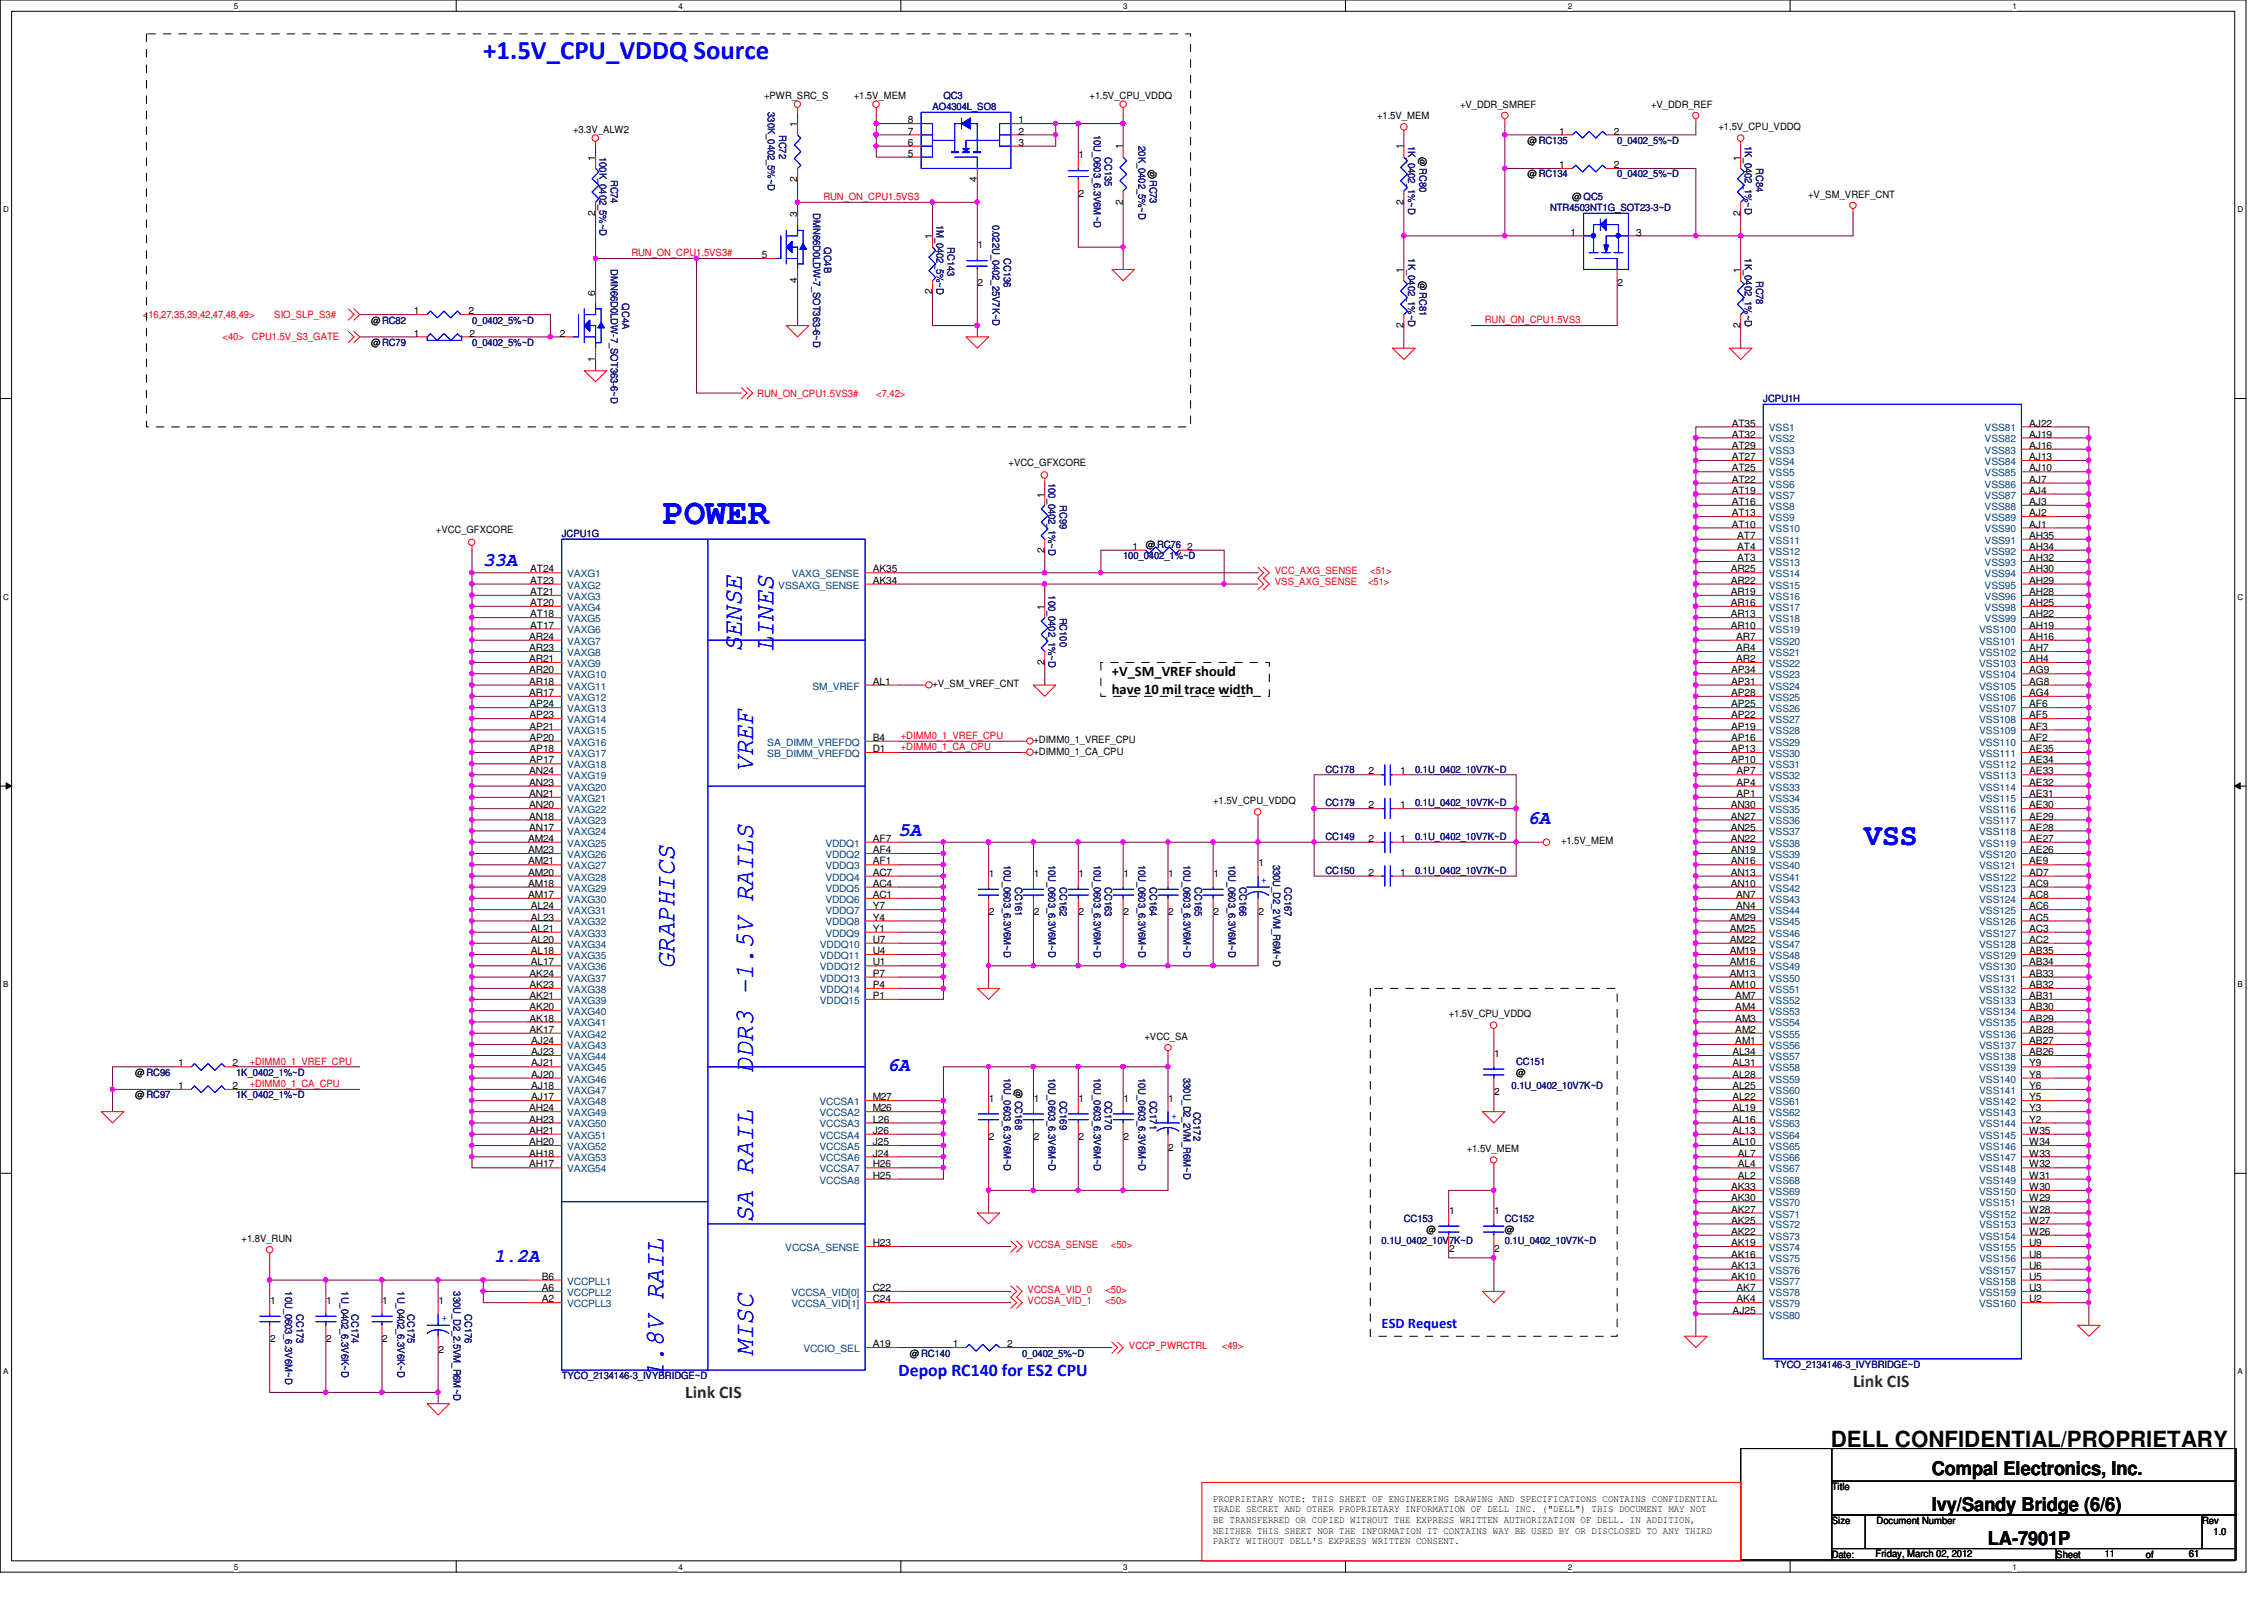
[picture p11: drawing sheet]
<svg xmlns="http://www.w3.org/2000/svg" width="297mm" height="210mm" viewBox="0 0 297 210" stroke-linecap="round" stroke-linejoin="round" font-family="sans-serif">
<defs><g id="words">
<text font-size="4.7" fill="#00f" x="86.9" y="68.7">POWER</text>
<text font-size="3.9" fill="#00f" x="244.6" y="110.9">VSS</text>
<g font-size="3.5" fill="#00f">
<text x="63.4" y="7.8">+1.5V_CPU_VDDQ Source</text>
<text x="97.3" y="85.6" transform="rotate(-90 97.3 85.6)">SENSE</text>
<text x="101.5" y="85.6" transform="rotate(-90 101.5 85.6)">LINES</text>
<text x="98.8" y="101.2" transform="rotate(-90 98.8 101.2)">VREF</text>
<text x="88.5" y="127.1" transform="rotate(-90 88.5 127.1)">GRAPHICS</text>
<text x="98.8" y="140.7" transform="rotate(-90 98.8 140.7)">DDR3 -1.5V RAILS</text>
<text x="98.8" y="160.4" transform="rotate(-90 98.8 160.4)">SA RAIL</text>
<text x="98.8" y="177.8" transform="rotate(-90 98.8 177.8)">MISC</text>
<text x="87" y="180.8" transform="rotate(-90 87 180.8)">1.8V RAIL</text>
</g>
<text font-size="2.9" x="240.2" y="189.8">DELL CONFIDENTIAL/PROPRIETARY</text>
<g font-size="2.5" fill="#00f">
<text x="63.4" y="74.3">33A</text>
<text x="117.9" y="109.6">5A</text>
<text x="200.4" y="108.2">6A</text>
<text x="116.4" y="140.5">6A</text>
<text x="64.9" y="165.6">1.2A</text>
</g>
<g font-size="2.5">
<text x="253.4" y="193.5">Compal Electronics, Inc.</text>
<text x="253.4" y="198.3">Ivy/Sandy Bridge (6/6)</text>
<text x="260.8" y="202.7">LA-7901P</text>
</g>
<g font-size="2.3" fill="#008000">
<text x="89.9" y="183.4">Link CIS</text>
<text x="243.1" y="181.9">Link CIS</text>
</g>
<text font-size="2.3" fill="#00f" x="117.9" y="180.5">Depop RC140 for ES2 CPU</text>
<g font-size="1.9">
<text x="145.9" y="88.7">+V_SM_VREF should</text>
<text x="145.9" y="91.1">have 10 mil trace width</text>
</g>
<text font-size="1.9" fill="#00f" x="181.3" y="174.2">ESD Request</text>
<g font-size="1.3">
<text x="75.2" y="17.4">+3.3V_ALW2</text>
<text x="100.2" y="13">+PWR_SRC_S</text>
<text x="104.6" y="16.7" transform="rotate(-90 104.6 16.7)">1</text>
<text x="112" y="13">+1.5V_MEM</text>
<text x="119.1" y="17.7">7</text>
<text x="119.1" y="16.2">8</text>
<text x="133.6" y="17.7">2</text>
<text x="133.6" y="16.2">1</text>
<text x="143" y="13">+1.5V_CPU_VDDQ</text>
<text x="180.7" y="15.6">+1.5V_MEM</text>
<text x="191.6" y="14.1">+V_DDR_SMREF</text>
<text x="204.6" y="17.7">1</text>
<text x="211.7" y="17.7">2</text>
<text x="216.6" y="14.1">+V_DDR_REF</text>
<text x="225.5" y="17.1">+1.5V_CPU_VDDQ</text>
<text x="78.1" y="21.1" transform="rotate(-90 78.1 21.1)">1</text>
<text x="104.6" y="23.9" transform="rotate(-90 104.6 23.9)">2</text>
<text x="119.1" y="19.1">6</text>
<text x="119.1" y="20.6">5</text>
<text x="128.2" y="23.9" transform="rotate(-90 128.2 23.9)">4</text>
<text x="133.6" y="19.1">3</text>
<text x="141.5" y="20.8">1</text>
<text x="147.3" y="19.6" transform="rotate(-90 147.3 19.6)">1</text>
<text x="151.5" y="23.5" transform="rotate(-90 151.5 23.5)">@</text>
<text x="184.1" y="19.6" transform="rotate(-90 184.1 19.6)">1</text>
<text x="186.2" y="20.6" transform="rotate(90 186.2 20.6)">@RC80</text>
<text x="200.4" y="18.9">@RC135</text>
<text x="200.4" y="23.3">@RC134</text>
<text x="204.6" y="22.1">1</text>
<text x="211.7" y="22.1">2</text>
<text x="228.3" y="21.1" transform="rotate(-90 228.3 21.1)">1</text>
<text x="78.1" y="28.3" transform="rotate(-90 78.1 28.3)">2</text>
<text x="104.6" y="28.4" transform="rotate(-90 104.6 28.4)">3</text>
<text x="141.5" y="25.8">2</text>
<text x="147.3" y="26.8" transform="rotate(-90 147.3 26.8)">2</text>
<text x="184.1" y="26.8" transform="rotate(-90 184.1 26.8)">2</text>
<text x="206.3" y="26.2">@QC5</text>
<text x="228.3" y="28.3" transform="rotate(-90 228.3 28.3)">2</text>
<text x="237.2" y="26">+V_SM_VREF_CNT</text>
<text x="99.9" y="33.9">5</text>
<text x="122.3" y="31.4" transform="rotate(-90 122.3 31.4)">1</text>
<text x="128.3" y="32.6">1</text>
<text x="184.1" y="35.8" transform="rotate(-90 184.1 35.8)">1</text>
<text x="206" y="30.9">1</text>
<text x="214.7" y="30.9">3</text>
<text x="228.3" y="35.8" transform="rotate(-90 228.3 35.8)">1</text>
<text x="54.3" y="41.2">1</text>
<text x="61.5" y="41.2">2</text>
<text x="78.1" y="38.8" transform="rotate(-90 78.1 38.8)">6</text>
<text x="104.6" y="37.1" transform="rotate(-90 104.6 37.1)">4</text>
<text x="122.3" y="38.6" transform="rotate(-90 122.3 38.6)">2</text>
<text x="128.3" y="37.5">2</text>
<text x="186.2" y="36.8" transform="rotate(90 186.2 36.8)">@RC81</text>
<text x="212.2" y="37.5">2</text>
<text x="48.7" y="45.4">@RC79</text>
<text x="48.7" y="42.5">@RC82</text>
<text x="54.3" y="44.2">1</text>
<text x="61.6" y="44.2">2</text>
<text x="73.4" y="44.2">2</text>
<text x="78.1" y="47.5" transform="rotate(-90 78.1 47.5)">1</text>
<text x="184.1" y="43.1" transform="rotate(-90 184.1 43.1)">2</text>
<text x="228.3" y="43.1" transform="rotate(-90 228.3 43.1)">2</text>
<text x="227.2" y="56">AT35</text>
<text x="227.2" y="57.4">AT32</text>
<text x="227.2" y="58.9">AT29</text>
<text x="266.2" y="56">AJ22</text>
<text x="266.2" y="57.4">AJ19</text>
<text x="266.2" y="58.9">AJ16</text>
<text x="132.3" y="61.2">+VCC_GFXCORE</text>
<text x="137" y="65.3" transform="rotate(-90 137 65.3)">1</text>
<text x="227.2" y="60.4">AT27</text>
<text x="227.2" y="61.8">AT25</text>
<text x="227.2" y="63.3">AT22</text>
<text x="227.2" y="64.8">AT19</text>
<text x="266.2" y="60.4">AJ13</text>
<text x="266.2" y="61.8">AJ10</text>
<text x="266.2" y="63.3">AJ7</text>
<text x="266.2" y="64.8">AJ4</text>
<text x="57.2" y="70">+VCC_GFXCORE</text>
<text x="150.3" y="71.9">@RC76</text>
<text x="227.2" y="66.3">AT16</text>
<text x="227.2" y="67.7">AT13</text>
<text x="227.2" y="69.2">AT10</text>
<text x="227.9" y="70.7">AT7</text>
<text x="266.2" y="66.3">AJ3</text>
<text x="266.2" y="67.7">AJ2</text>
<text x="266.2" y="69.2">AJ1</text>
<text x="266.2" y="70.7">AH35</text>
<text x="69.5" y="75.1">AT24</text>
<text x="69.5" y="76.6">AT23</text>
<text x="114.5" y="76.6">AK34</text>
<text x="114.5" y="75.1">AK35</text>
<text x="137" y="72.5" transform="rotate(-90 137 72.5)">2</text>
<text x="148.6" y="72.1">1</text>
<text x="155.7" y="72.1">2</text>
<text x="227.1" y="75.1">AR25</text>
<text x="227.1" y="76.6">AR22</text>
<text x="227.9" y="72.1">AT4</text>
<text x="227.9" y="73.6">AT3</text>
<text x="266.2" y="72.1">AH34</text>
<text x="266.2" y="73.6">AH32</text>
<text x="266.2" y="75.1">AH30</text>
<text x="266.2" y="76.6">AH29</text>
<text x="69.4" y="83.9">AR24</text>
<text x="69.5" y="78.1">AT21</text>
<text x="69.5" y="79.5">AT20</text>
<text x="69.5" y="81">AT18</text>
<text x="69.5" y="82.5">AT17</text>
<text x="137" y="80" transform="rotate(-90 137 80)">1</text>
<text x="227.1" y="78.1">AR19</text>
<text x="227.1" y="79.5">AR16</text>
<text x="227.1" y="81">AR13</text>
<text x="227.1" y="82.5">AR10</text>
<text x="227.8" y="83.9">AR7</text>
<text x="266.2" y="78.1">AH28</text>
<text x="266.2" y="79.5">AH25</text>
<text x="266.2" y="81">AH22</text>
<text x="266.2" y="82.5">AH19</text>
<text x="266.2" y="83.9">AH16</text>
<text x="69.4" y="85.4">AR23</text>
<text x="69.4" y="86.9">AR21</text>
<text x="69.4" y="88.3">AR20</text>
<text x="69.4" y="89.8">AR18</text>
<text x="114.5" y="89.8">AL1</text>
<text x="137" y="87.2" transform="rotate(-90 137 87.2)">2</text>
<text x="227.1" y="88.3">AP34</text>
<text x="227.1" y="89.8">AP31</text>
<text x="227.8" y="85.4">AR4</text>
<text x="227.8" y="86.9">AR2</text>
<text x="266.2" y="85.4">AH7</text>
<text x="266.2" y="86.9">AH4</text>
<text x="266.2" y="88.3">AG9</text>
<text x="266.2" y="89.8">AG8</text>
<text x="69.4" y="91.3">AR17</text>
<text x="69.5" y="92.8">AP24</text>
<text x="69.5" y="94.2">AP23</text>
<text x="69.5" y="95.7">AP21</text>
<text x="122.3" y="90.2">+V_SM_VREF_CNT</text>
<text x="227.1" y="91.3">AP28</text>
<text x="227.1" y="92.8">AP25</text>
<text x="227.1" y="94.2">AP22</text>
<text x="227.1" y="95.7">AP19</text>
<text x="266.2" y="91.3">AG4</text>
<text x="266.2" y="92.8">AF6</text>
<text x="266.2" y="94.2">AF5</text>
<text x="266.2" y="95.7">AF3</text>
<text x="69.4" y="101.6">AN24</text>
<text x="69.5" y="97.2">AP20</text>
<text x="69.5" y="98.7">AP18</text>
<text x="69.5" y="100.2">AP17</text>
<text x="114.5" y="97.2">B4</text>
<text x="114.5" y="98.7">D1</text>
<text x="135.6" y="97.5">+DIMM0_1_VREF_CPU</text>
<text x="135.6" y="99">+DIMM0_1_CA_CPU</text>
<text x="179.5" y="101.6">2</text>
<text x="183.7" y="101.6">1</text>
<text x="227.1" y="97.2">AP16</text>
<text x="227.1" y="98.7">AP13</text>
<text x="227.1" y="100.2">AP10</text>
<text x="227.8" y="101.6">AP7</text>
<text x="266.2" y="97.2">AF2</text>
<text x="266.2" y="98.7">AE35</text>
<text x="266.2" y="100.2">AE34</text>
<text x="266.2" y="101.6">AE33</text>
<text x="69.4" y="103.1">AN23</text>
<text x="69.4" y="104.6">AN21</text>
<text x="69.4" y="106">AN20</text>
<text x="69.4" y="107.5">AN18</text>
<text x="159.2" y="105.5">+1.5V_CPU_VDDQ</text>
<text x="179.5" y="106">2</text>
<text x="183.7" y="106">1</text>
<text x="227.1" y="106">AN30</text>
<text x="227.1" y="107.5">AN27</text>
<text x="227.8" y="103.1">AP4</text>
<text x="227.8" y="104.6">AP1</text>
<text x="266.2" y="103.1">AE32</text>
<text x="266.2" y="104.6">AE31</text>
<text x="266.2" y="106">AE30</text>
<text x="266.2" y="107.5">AE29</text>
<text x="69.3" y="110.4">AM24</text>
<text x="69.3" y="111.9">AM23</text>
<text x="69.3" y="113.4">AM21</text>
<text x="69.4" y="109">AN17</text>
<text x="114.5" y="110.4">AF7</text>
<text x="114.5" y="111.9">AF4</text>
<text x="114.5" y="113.4">AF1</text>
<text x="165.1" y="113.6">1</text>
<text x="179.5" y="110.4">2</text>
<text x="183.7" y="110.4">1</text>
<text x="204.8" y="110.8">+1.5V_MEM</text>
<text x="227.1" y="109">AN25</text>
<text x="227.1" y="110.4">AN22</text>
<text x="227.1" y="111.9">AN19</text>
<text x="227.1" y="113.4">AN16</text>
<text x="266.2" y="109">AE28</text>
<text x="266.2" y="110.4">AE27</text>
<text x="266.2" y="111.9">AE26</text>
<text x="266.2" y="113.4">AE9</text>
<text x="69.3" y="114.9">AM20</text>
<text x="69.3" y="116.3">AM18</text>
<text x="69.3" y="117.8">AM17</text>
<text x="69.6" y="119.3">AL24</text>
<text x="114.5" y="114.9">AC7</text>
<text x="114.5" y="116.3">AC4</text>
<text x="114.5" y="117.8">AC1</text>
<text x="114.5" y="119.3">Y7</text>
<text x="129.7" y="115.1">1</text>
<text x="135.6" y="115.1">1</text>
<text x="141.5" y="115.1">1</text>
<text x="147.4" y="115.1">1</text>
<text x="153.3" y="115.1">1</text>
<text x="159.2" y="115.1">1</text>
<text x="179.5" y="114.9">2</text>
<text x="183.7" y="114.9">1</text>
<text x="227.1" y="114.9">AN13</text>
<text x="227.1" y="116.3">AN10</text>
<text x="227.8" y="117.8">AN7</text>
<text x="227.8" y="119.3">AN4</text>
<text x="266.2" y="114.9">AD7</text>
<text x="266.2" y="116.3">AC9</text>
<text x="266.2" y="117.8">AC8</text>
<text x="266.2" y="119.3">AC6</text>
<text x="69.6" y="120.8">AL23</text>
<text x="69.6" y="122.3">AL21</text>
<text x="69.6" y="123.7">AL20</text>
<text x="69.6" y="125.2">AL18</text>
<text x="114.5" y="120.8">Y4</text>
<text x="114.5" y="122.3">Y1</text>
<text x="114.5" y="125.2">U4</text>
<text x="114.5" y="123.7">U7</text>
<text x="129.7" y="120.1">2</text>
<text x="135.6" y="120.1">2</text>
<text x="141.5" y="120.1">2</text>
<text x="147.4" y="120.1">2</text>
<text x="153.3" y="120.1">2</text>
<text x="159.2" y="120.1">2</text>
<text x="165.1" y="120.1">2</text>
<text x="226.9" y="120.8">AM29</text>
<text x="226.9" y="122.3">AM25</text>
<text x="226.9" y="123.7">AM22</text>
<text x="226.9" y="125.2">AM19</text>
<text x="266.2" y="120.8">AC5</text>
<text x="266.2" y="122.3">AC3</text>
<text x="266.2" y="123.7">AC2</text>
<text x="266.2" y="125.2">AB35</text>
<text x="69.5" y="128.1">AK24</text>
<text x="69.5" y="129.6">AK23</text>
<text x="69.5" y="131.1">AK21</text>
<text x="69.6" y="126.7">AL17</text>
<text x="114.5" y="126.7">U1</text>
<text x="114.5" y="128.1">P7</text>
<text x="114.5" y="129.6">P4</text>
<text x="114.5" y="131.1">P1</text>
<text x="226.9" y="126.7">AM16</text>
<text x="226.9" y="128.1">AM13</text>
<text x="226.9" y="129.6">AM10</text>
<text x="227.7" y="131.1">AM7</text>
<text x="266.2" y="126.7">AB34</text>
<text x="266.2" y="128.1">AB33</text>
<text x="266.2" y="129.6">AB32</text>
<text x="266.2" y="131.1">AB31</text>
<text x="69.5" y="132.5">AK20</text>
<text x="69.5" y="134">AK18</text>
<text x="69.5" y="135.5">AK17</text>
<text x="69.7" y="137">AJ24</text>
<text x="150.2" y="136.4">+VCC_SA</text>
<text x="190.1" y="133.5">+1.5V_CPU_VDDQ</text>
<text x="227.7" y="132.5">AM4</text>
<text x="227.7" y="134">AM3</text>
<text x="227.7" y="135.5">AM2</text>
<text x="227.7" y="137">AM1</text>
<text x="266.2" y="132.5">AB30</text>
<text x="266.2" y="134">AB29</text>
<text x="266.2" y="135.5">AB28</text>
<text x="266.2" y="137">AB27</text>
<text x="17.7" y="141.1">@RC96</text>
<text x="23.4" y="139.9">1</text>
<text x="23.4" y="142.9">1</text>
<text x="30.5" y="139.9">2</text>
<text x="30.5" y="142.9">2</text>
<text x="69.7" y="138.4">AJ23</text>
<text x="69.7" y="139.9">AJ21</text>
<text x="69.7" y="141.4">AJ20</text>
<text x="69.7" y="142.9">AJ18</text>
<text x="133.2" y="142.9" transform="rotate(90 133.2 142.9)">@CC168</text>
<text x="196" y="138.6">1</text>
<text x="196" y="143.6">2</text>
<text x="198.9" y="141.1">@</text>
<text x="227.3" y="138.4">AL34</text>
<text x="227.3" y="139.9">AL31</text>
<text x="227.3" y="141.4">AL28</text>
<text x="227.3" y="142.9">AL25</text>
<text x="266.2" y="138.4">AB26</text>
<text x="266.2" y="139.9">Y9</text>
<text x="266.2" y="141.4">Y8</text>
<text x="266.2" y="142.9">Y6</text>
<text x="17.7" y="144.1">@RC97</text>
<text x="69.4" y="145.8">AH24</text>
<text x="69.4" y="147.3">AH23</text>
<text x="69.4" y="148.8">AH21</text>
<text x="69.7" y="144.4">AJ17</text>
<text x="114.5" y="144.4">M27</text>
<text x="114.5" y="145.8">M26</text>
<text x="114.5" y="147.3">L26</text>
<text x="114.5" y="148.8">J26</text>
<text x="129.7" y="144.5">1</text>
<text x="129.7" y="149.5">2</text>
<text x="135.6" y="144.5">1</text>
<text x="135.6" y="149.5">2</text>
<text x="141.5" y="144.5">1</text>
<text x="141.5" y="149.5">2</text>
<text x="147.4" y="144.5">1</text>
<text x="147.4" y="149.5">2</text>
<text x="153.3" y="144.5">1</text>
<text x="227.3" y="144.4">AL22</text>
<text x="227.3" y="145.8">AL19</text>
<text x="227.3" y="147.3">AL16</text>
<text x="227.3" y="148.8">AL13</text>
<text x="266.2" y="144.4">Y5</text>
<text x="266.2" y="145.8">Y3</text>
<text x="266.2" y="147.3">Y2</text>
<text x="266.2" y="148.8">W35</text>
<text x="69.4" y="150.2">AH20</text>
<text x="69.4" y="151.7">AH18</text>
<text x="69.4" y="153.2">AH17</text>
<text x="114.5" y="150.2">J25</text>
<text x="114.5" y="151.7">J24</text>
<text x="114.5" y="153.2">H26</text>
<text x="114.5" y="154.6">H25</text>
<text x="153.3" y="151">2</text>
<text x="192.4" y="151.2">+1.5V_MEM</text>
<text x="227.3" y="150.2">AL10</text>
<text x="228" y="151.7">AL7</text>
<text x="228" y="153.2">AL4</text>
<text x="228" y="154.6">AL2</text>
<text x="266.2" y="150.2">W34</text>
<text x="266.2" y="151.7">W33</text>
<text x="266.2" y="153.2">W32</text>
<text x="266.2" y="154.6">W31</text>
<text x="187.2" y="161.8">@</text>
<text x="190.1" y="159.3">1</text>
<text x="196" y="159.3">1</text>
<text x="197.4" y="161.8">@</text>
<text x="227.1" y="156.1">AK33</text>
<text x="227.1" y="157.6">AK30</text>
<text x="227.1" y="159.1">AK27</text>
<text x="227.1" y="160.5">AK25</text>
<text x="266.2" y="156.1">W30</text>
<text x="266.2" y="157.6">W29</text>
<text x="266.2" y="159.1">W28</text>
<text x="266.2" y="160.5">W27</text>
<text x="31.7" y="162.9">+1.8V_RUN</text>
<text x="71.1" y="167.9">B6</text>
<text x="114.5" y="163.5">H23</text>
<text x="190.1" y="164.3">2</text>
<text x="196" y="164.3">2</text>
<text x="227.1" y="162">AK22</text>
<text x="227.1" y="163.5">AK19</text>
<text x="227.1" y="165">AK16</text>
<text x="227.1" y="166.5">AK13</text>
<text x="227.1" y="167.9">AK10</text>
<text x="266.2" y="162">W26</text>
<text x="266.2" y="163.5">U9</text>
<text x="266.2" y="165">U8</text>
<text x="266.2" y="166.5">U6</text>
<text x="266.2" y="167.9">U5</text>
<text x="35.4" y="171.1">1</text>
<text x="42.8" y="171.1">1</text>
<text x="50.2" y="171.1">1</text>
<text x="57.5" y="171.1">1</text>
<text x="71.1" y="169.4">A6</text>
<text x="71.1" y="170.9">A2</text>
<text x="114.5" y="170.9">C24</text>
<text x="114.5" y="169.4">C22</text>
<text x="227.3" y="172.3">AJ25</text>
<text x="227.8" y="169.4">AK7</text>
<text x="227.8" y="170.9">AK4</text>
<text x="266.2" y="169.4">U3</text>
<text x="266.2" y="170.9">U2</text>
<text x="35.4" y="176.1">2</text>
<text x="42.8" y="176.1">2</text>
<text x="50.2" y="176.1">2</text>
<text x="57.5" y="177.5">2</text>
<text x="114.5" y="176.7">A19</text>
<text x="119.4" y="178">@RC140</text>
<text x="125" y="176.7">1</text>
<text x="132.2" y="176.7">2</text>
<text x="159.2" y="197">PROPRIETARY NOTE: THIS SHEET OF ENGINEERING DRAWING AND SPECIFICATIONS CONTAINS CONFIDENTIAL</text>
<text x="240.3" y="195.5">Title</text>
<text x="159.2" y="198.4">TRADE SECRET AND OTHER PROPRIETARY INFORMATION OF DELL INC. (&quot;DELL&quot;) THIS DOCUMENT MAY NOT</text>
<text x="159.2" y="199.8">BE TRANSFERRED OR COPIED WITHOUT THE EXPRESS WRITTEN AUTHORIZATION OF DELL. IN ADDITION,</text>
<text x="159.2" y="201.2">NEITHER THIS SHEET NOR THE INFORMATION IT CONTAINS WAY BE USED BY OR DISCLOSED TO ANY THIRD</text>
<text x="159.2" y="202.6">PARTY WITHOUT DELL'S EXPRESS WRITTEN CONSENT.</text>
<text x="240.3" y="199.9">Size</text>
<text x="246.2" y="199.9">Document Number</text>
<text x="288.9" y="199.9">Rev</text>
<text x="290.4" y="201.4">1.0</text>
<text x="240.3" y="204.3">Date:</text>
<text x="246.1" y="204.2">Friday, March 02, 2012</text>
<text x="269.8" y="204.3">Sheet</text>
<text x="276.1" y="204.2">11</text>
<text x="281.6" y="204.3">of</text>
<text x="287.2" y="204.2">61</text>
</g>
<g font-size="1.3" fill="#000080">
<text x="100.7" y="14.7" transform="rotate(90 100.7 14.7)">330K_0402_5%~D</text>
<text x="102.2" y="17.7" transform="rotate(90 102.2 17.7)">RC72</text>
<text x="122.3" y="14.4">AO4304L_SO8</text>
<text x="123.8" y="13">QC3</text>
<text x="143.5" y="17.7" transform="rotate(90 143.5 17.7)">10U_0603_6.3V6M~D</text>
<text x="78.7" y="20.6" transform="rotate(90 78.7 20.6)">100K_0402_5%~D</text>
<text x="80.1" y="23.6" transform="rotate(90 80.1 23.6)">RC74</text>
<text x="144.9" y="20.6" transform="rotate(90 144.9 20.6)">CC135</text>
<text x="149.4" y="19.2" transform="rotate(90 149.4 19.2)">20K_0402_5%~D</text>
<text x="150.9" y="23.6" transform="rotate(90 150.9 23.6)">RC73</text>
<text x="184.7" y="19.2" transform="rotate(90 184.7 19.2)">1K_0402_1%~D</text>
<text x="212.2" y="18.9">0_0402_5%~D</text>
<text x="212.2" y="23.3">0_0402_5%~D</text>
<text x="228.9" y="19.2" transform="rotate(90 228.9 19.2)">1K_0402_1%~D</text>
<text x="230.4" y="22.1" transform="rotate(90 230.4 22.1)">RC84</text>
<text x="106.7" y="28" transform="rotate(90 106.7 28)">DMN66D0LDW-7_SOT363-6~D</text>
<text x="122.8" y="29.5" transform="rotate(90 122.8 29.5)">1M_0402_5%~D</text>
<text x="130.2" y="29.5" transform="rotate(90 130.2 29.5)">0.022U_0402_25V7K~D</text>
<text x="203.4" y="27.7">NTR4503NT1G_SOT23-3~D</text>
<text x="80.1" y="35.3" transform="rotate(90 80.1 35.3)">DMN66D0LDW-7_SOT363-6~D</text>
<text x="108.1" y="32.4" transform="rotate(90 108.1 32.4)">QC4B</text>
<text x="124.3" y="32.4" transform="rotate(90 124.3 32.4)">RC143</text>
<text x="131.7" y="33.9" transform="rotate(90 131.7 33.9)">CC136</text>
<text x="184.7" y="33.9" transform="rotate(90 184.7 33.9)">1K_0402_1%~D</text>
<text x="228.9" y="33.9" transform="rotate(90 228.9 33.9)">1K_0402_1%~D</text>
<text x="81.6" y="39.8" transform="rotate(90 81.6 39.8)">QC4A</text>
<text x="230.4" y="36.8" transform="rotate(90 230.4 36.8)">RC78</text>
<text x="61.9" y="45.4">0_0402_5%~D</text>
<text x="61.9" y="42.5">0_0402_5%~D</text>
<text x="231.3" y="52.7">JCPU1H</text>
<text x="137.6" y="63.4" transform="rotate(90 137.6 63.4)">100_0402_1%~D</text>
<text x="73.7" y="70.4">JCPU1G</text>
<text x="139.1" y="66.3" transform="rotate(90 139.1 66.3)">RC99</text>
<text x="147.4" y="73.4">100_0402_1%~D</text>
<text x="137.6" y="78.1" transform="rotate(90 137.6 78.1)">100_0402_1%~D</text>
<text x="139.1" y="81" transform="rotate(90 139.1 81)">RC100</text>
<text x="173.9" y="101.4">CC178</text>
<text x="185.7" y="101.4">0.1U_0402_10V7K~D</text>
<text x="173.9" y="105.8">CC179</text>
<text x="185.7" y="105.8">0.1U_0402_10V7K~D</text>
<text x="131.7" y="113.5" transform="rotate(90 131.7 113.5)">10U_0603_6.3V6M~D</text>
<text x="137.6" y="113.5" transform="rotate(90 137.6 113.5)">10U_0603_6.3V6M~D</text>
<text x="143.5" y="113.5" transform="rotate(90 143.5 113.5)">10U_0603_6.3V6M~D</text>
<text x="149.4" y="113.5" transform="rotate(90 149.4 113.5)">10U_0603_6.3V6M~D</text>
<text x="155.3" y="113.5" transform="rotate(90 155.3 113.5)">10U_0603_6.3V6M~D</text>
<text x="161.2" y="113.5" transform="rotate(90 161.2 113.5)">10U_0603_6.3V6M~D</text>
<text x="167" y="113.5" transform="rotate(90 167 113.5)">330U_D2_2VM_R6M~D</text>
<text x="173.9" y="110.2">CC149</text>
<text x="185.7" y="110.2">0.1U_0402_10V7K~D</text>
<text x="133.2" y="116.4" transform="rotate(90 133.2 116.4)">CC161</text>
<text x="139.1" y="116.4" transform="rotate(90 139.1 116.4)">CC162</text>
<text x="144.9" y="116.4" transform="rotate(90 144.9 116.4)">CC163</text>
<text x="150.9" y="116.4" transform="rotate(90 150.9 116.4)">CC164</text>
<text x="156.8" y="116.4" transform="rotate(90 156.8 116.4)">CC165</text>
<text x="162.6" y="116.4" transform="rotate(90 162.6 116.4)">CC166</text>
<text x="168.5" y="116.4" transform="rotate(90 168.5 116.4)">CC167</text>
<text x="173.9" y="114.6">CC150</text>
<text x="185.7" y="114.6">0.1U_0402_10V7K~D</text>
<text x="31" y="141.1">1K_0402_1%~D</text>
<text x="131.7" y="141.4" transform="rotate(90 131.7 141.4)">10U_0603_6.3V6M~D</text>
<text x="137.6" y="141.4" transform="rotate(90 137.6 141.4)">10U_0603_6.3V6M~D</text>
<text x="143.5" y="141.4" transform="rotate(90 143.5 141.4)">10U_0603_6.3V6M~D</text>
<text x="149.4" y="141.4" transform="rotate(90 149.4 141.4)">10U_0603_6.3V6M~D</text>
<text x="155.3" y="141.4" transform="rotate(90 155.3 141.4)">330U_D2_2VM_R6M~D</text>
<text x="198.3" y="142.9">0.1U_0402_10V7K~D</text>
<text x="198.9" y="139.7">CC151</text>
<text x="31" y="144.1">1K_0402_1%~D</text>
<text x="139.1" y="144.4" transform="rotate(90 139.1 144.4)">CC169</text>
<text x="144.9" y="144.4" transform="rotate(90 144.9 144.4)">CC170</text>
<text x="150.9" y="144.4" transform="rotate(90 150.9 144.4)">CC171</text>
<text x="156.6" y="145.8" transform="rotate(90 156.6 145.8)">CC172</text>
<text x="184.2" y="160.3">CC153</text>
<text x="197.4" y="160.3">CC152</text>
<text x="181.3" y="163.2">0.1U_0402_10V7K~D</text>
<text x="197.4" y="163.2">0.1U_0402_10V7K~D</text>
<text x="37.4" y="169.4" transform="rotate(90 37.4 169.4)">10U_0603_6.3V6M~D</text>
<text x="38.9" y="172.4" transform="rotate(90 38.9 172.4)">CC173</text>
<text x="44.8" y="169.4" transform="rotate(90 44.8 169.4)">1U_0402_6.3V6K~D</text>
<text x="46.1" y="172.4" transform="rotate(90 46.1 172.4)">CC174</text>
<text x="52.2" y="169.4" transform="rotate(90 52.2 169.4)">1U_0402_6.3V6K~D</text>
<text x="53.5" y="172.4" transform="rotate(90 53.5 172.4)">CC175</text>
<text x="59.5" y="169.4" transform="rotate(90 59.5 169.4)">330U_D2_2.5VM_R6M~D</text>
<text x="61" y="172.4" transform="rotate(90 61 172.4)">CC176</text>
<text x="134.1" y="178">0_0402_5%~D</text>
<text x="232.8" y="179.5">TYCO_2134146-3_IVYBRIDGE~D</text>
<text x="73.7" y="180.9">TYCO_2134146-3_IVYBRIDGE~D</text>
</g>
<g font-size="1.3" fill="#f00">
<text x="108" y="26.2">RUN_ON_CPU1.5VS3</text>
<text x="82.8" y="33.6">RUN_ON_CPU1.5VS3#</text>
<text x="18.7" y="41.7">&lt;16,27,35,39,42,47,48,49&gt;</text>
<text x="36" y="41.7">SIO_SLP_S3#</text>
<text x="29.2" y="44.7">&lt;40&gt;</text>
<text x="33.1" y="44.7">CPU1.5V_S3_GATE</text>
<text x="194.8" y="42.4">RUN_ON_CPU1.5VS3</text>
<text x="99.4" y="52">RUN_ON_CPU1.5VS3#</text>
<text x="115" y="52">&lt;7,42&gt;</text>
<text x="167.3" y="75.3">VCC_AXG_SENSE</text>
<text x="167.3" y="76.8">VSS_AXG_SENSE</text>
<text x="179.5" y="76.8">&lt;51&gt;</text>
<text x="179.8" y="75.3">&lt;51&gt;</text>
<text x="118.2" y="96.9">+DIMM0_1_VREF_CPU</text>
<text x="118.2" y="98.4">+DIMM0_1_CA_CPU</text>
<text x="32.8" y="142.6">+DIMM0_1_CA_CPU</text>
<text x="32.8" y="139.7">+DIMM0_1_VREF_CPU</text>
<text x="134.8" y="163.7">VCCSA_SENSE</text>
<text x="145.8" y="163.7">&lt;50&gt;</text>
<text x="134.8" y="171.1">VCCSA_VID_1</text>
<text x="134.8" y="169.6">VCCSA_VID_0</text>
<text x="145" y="171.1">&lt;50&gt;</text>
<text x="145" y="169.6">&lt;50&gt;</text>
<text x="148.1" y="177">VCCP_PWRCTRL</text>
<text x="160.3" y="177">&lt;49&gt;</text>
</g>
<g font-size="1.3" fill="#004080">
<text x="232.1" y="56.6">VSS1</text>
<text x="232.1" y="58">VSS2</text>
<text x="232.1" y="59.5">VSS3</text>
<text x="260.4" y="56.6">VSS81</text>
<text x="260.4" y="58">VSS82</text>
<text x="260.4" y="59.5">VSS83</text>
<text x="232.1" y="61">VSS4</text>
<text x="232.1" y="62.5">VSS5</text>
<text x="232.1" y="64">VSS6</text>
<text x="232.1" y="65.4">VSS7</text>
<text x="260.4" y="61">VSS84</text>
<text x="260.4" y="62.5">VSS85</text>
<text x="260.4" y="64">VSS86</text>
<text x="260.4" y="65.4">VSS87</text>
<text x="232.1" y="66.9">VSS8</text>
<text x="232.1" y="68.4">VSS9</text>
<text x="232.1" y="69.8">VSS10</text>
<text x="232.1" y="71.3">VSS11</text>
<text x="260.4" y="66.9">VSS88</text>
<text x="260.4" y="68.4">VSS89</text>
<text x="260.4" y="69.8">VSS90</text>
<text x="260.4" y="71.3">VSS91</text>
<text x="74.4" y="75.7">VAXG1</text>
<text x="74.4" y="77.2">VAXG2</text>
<text x="102.1" y="77.2">VSSAXG_SENSE</text>
<text x="103.9" y="75.7">VAXG_SENSE</text>
<text x="232.1" y="72.8">VSS12</text>
<text x="232.1" y="74.3">VSS13</text>
<text x="232.1" y="75.7">VSS14</text>
<text x="232.1" y="77.2">VSS15</text>
<text x="260.4" y="72.8">VSS92</text>
<text x="260.4" y="74.3">VSS93</text>
<text x="260.4" y="75.7">VSS94</text>
<text x="260.4" y="77.2">VSS95</text>
<text x="74.4" y="78.7">VAXG3</text>
<text x="74.4" y="80.1">VAXG4</text>
<text x="74.4" y="81.6">VAXG5</text>
<text x="74.4" y="83.1">VAXG6</text>
<text x="232.1" y="78.7">VSS16</text>
<text x="232.1" y="80.1">VSS17</text>
<text x="232.1" y="81.6">VSS18</text>
<text x="232.1" y="83.1">VSS19</text>
<text x="259.7" y="83.1">VSS100</text>
<text x="260.4" y="78.7">VSS96</text>
<text x="260.4" y="80.1">VSS98</text>
<text x="260.4" y="81.6">VSS99</text>
<text x="74.4" y="84.6">VAXG7</text>
<text x="74.4" y="86.1">VAXG8</text>
<text x="74.4" y="87.5">VAXG9</text>
<text x="74.4" y="89">VAXG10</text>
<text x="232.1" y="84.6">VSS20</text>
<text x="232.1" y="86.1">VSS21</text>
<text x="232.1" y="87.5">VSS22</text>
<text x="232.1" y="89">VSS23</text>
<text x="259.7" y="84.6">VSS101</text>
<text x="259.7" y="86.1">VSS102</text>
<text x="259.7" y="87.5">VSS103</text>
<text x="259.7" y="89">VSS104</text>
<text x="74.4" y="90.5">VAXG11</text>
<text x="74.4" y="91.9">VAXG12</text>
<text x="74.4" y="93.4">VAXG13</text>
<text x="74.4" y="94.9">VAXG14</text>
<text x="106.6" y="90.5">SM_VREF</text>
<text x="232.1" y="90.5">VSS24</text>
<text x="232.1" y="91.9">VSS25</text>
<text x="232.1" y="93.4">VSS26</text>
<text x="232.1" y="94.9">VSS27</text>
<text x="259.7" y="90.5">VSS105</text>
<text x="259.7" y="91.9">VSS106</text>
<text x="259.7" y="93.4">VSS107</text>
<text x="259.7" y="94.9">VSS108</text>
<text x="74.4" y="96.4">VAXG15</text>
<text x="74.4" y="97.8">VAXG16</text>
<text x="74.4" y="99.3">VAXG17</text>
<text x="74.4" y="100.8">VAXG18</text>
<text x="100.7" y="97.8">SA_DIMM_VREFDQ</text>
<text x="100.7" y="99.3">SB_DIMM_VREFDQ</text>
<text x="232.1" y="96.4">VSS28</text>
<text x="232.1" y="97.8">VSS29</text>
<text x="232.1" y="99.3">VSS30</text>
<text x="232.1" y="100.8">VSS31</text>
<text x="259.7" y="96.4">VSS109</text>
<text x="259.7" y="97.8">VSS110</text>
<text x="259.7" y="99.3">VSS111</text>
<text x="259.7" y="100.8">VSS112</text>
<text x="74.4" y="102.2">VAXG19</text>
<text x="74.4" y="103.7">VAXG20</text>
<text x="74.4" y="105.2">VAXG21</text>
<text x="74.4" y="106.7">VAXG22</text>
<text x="232.1" y="102.2">VSS32</text>
<text x="232.1" y="103.7">VSS33</text>
<text x="232.1" y="105.2">VSS34</text>
<text x="232.1" y="106.7">VSS35</text>
<text x="259.7" y="102.2">VSS113</text>
<text x="259.7" y="103.7">VSS114</text>
<text x="259.7" y="105.2">VSS115</text>
<text x="259.7" y="106.7">VSS116</text>
<text x="74.4" y="108.2">VAXG23</text>
<text x="74.4" y="109.6">VAXG24</text>
<text x="74.4" y="111.1">VAXG25</text>
<text x="74.4" y="112.6">VAXG26</text>
<text x="108.3" y="111.1">VDDQ1</text>
<text x="108.3" y="112.6">VDDQ2</text>
<text x="232.1" y="108.2">VSS36</text>
<text x="232.1" y="109.6">VSS37</text>
<text x="232.1" y="111.1">VSS38</text>
<text x="232.1" y="112.6">VSS39</text>
<text x="259.7" y="108.2">VSS117</text>
<text x="259.7" y="109.6">VSS118</text>
<text x="259.7" y="111.1">VSS119</text>
<text x="259.7" y="112.6">VSS120</text>
<text x="74.4" y="114">VAXG27</text>
<text x="74.4" y="115.5">VAXG28</text>
<text x="74.4" y="117">VAXG29</text>
<text x="74.4" y="118.4">VAXG30</text>
<text x="74.4" y="119.9">VAXG31</text>
<text x="108.3" y="114">VDDQ3</text>
<text x="108.3" y="115.5">VDDQ4</text>
<text x="108.3" y="117">VDDQ5</text>
<text x="108.3" y="118.4">VDDQ6</text>
<text x="108.3" y="119.9">VDDQ7</text>
<text x="232.1" y="114">VSS40</text>
<text x="232.1" y="115.5">VSS41</text>
<text x="232.1" y="117">VSS42</text>
<text x="232.1" y="118.4">VSS43</text>
<text x="232.1" y="119.9">VSS44</text>
<text x="259.7" y="114">VSS121</text>
<text x="259.7" y="115.5">VSS122</text>
<text x="259.7" y="117">VSS123</text>
<text x="259.7" y="118.4">VSS124</text>
<text x="259.7" y="119.9">VSS125</text>
<text x="74.4" y="121.4">VAXG32</text>
<text x="74.4" y="122.9">VAXG33</text>
<text x="74.4" y="124.3">VAXG34</text>
<text x="74.4" y="125.8">VAXG35</text>
<text x="107.6" y="125.8">VDDQ11</text>
<text x="107.6" y="124.3">VDDQ10</text>
<text x="108.3" y="121.4">VDDQ8</text>
<text x="108.3" y="122.9">VDDQ9</text>
<text x="232.1" y="121.4">VSS45</text>
<text x="232.1" y="122.9">VSS46</text>
<text x="232.1" y="124.3">VSS47</text>
<text x="232.1" y="125.8">VSS48</text>
<text x="259.7" y="121.4">VSS126</text>
<text x="259.7" y="122.9">VSS127</text>
<text x="259.7" y="124.3">VSS128</text>
<text x="259.7" y="125.8">VSS129</text>
<text x="74.4" y="127.3">VAXG36</text>
<text x="74.4" y="128.8">VAXG37</text>
<text x="74.4" y="130.3">VAXG38</text>
<text x="74.4" y="131.7">VAXG39</text>
<text x="107.6" y="127.3">VDDQ12</text>
<text x="107.6" y="128.8">VDDQ13</text>
<text x="107.6" y="130.3">VDDQ14</text>
<text x="107.6" y="131.7">VDDQ15</text>
<text x="232.1" y="127.3">VSS49</text>
<text x="232.1" y="128.8">VSS50</text>
<text x="232.1" y="130.3">VSS51</text>
<text x="232.1" y="131.7">VSS52</text>
<text x="259.7" y="127.3">VSS130</text>
<text x="259.7" y="128.8">VSS131</text>
<text x="259.7" y="130.3">VSS132</text>
<text x="259.7" y="131.7">VSS133</text>
<text x="74.4" y="133.2">VAXG40</text>
<text x="74.4" y="134.7">VAXG41</text>
<text x="74.4" y="136.1">VAXG42</text>
<text x="74.4" y="137.6">VAXG43</text>
<text x="232.1" y="133.2">VSS53</text>
<text x="232.1" y="134.7">VSS54</text>
<text x="232.1" y="136.1">VSS55</text>
<text x="232.1" y="137.6">VSS56</text>
<text x="259.7" y="133.2">VSS134</text>
<text x="259.7" y="134.7">VSS135</text>
<text x="259.7" y="136.1">VSS136</text>
<text x="259.7" y="137.6">VSS137</text>
<text x="74.4" y="139.1">VAXG44</text>
<text x="74.4" y="140.5">VAXG45</text>
<text x="74.4" y="142">VAXG46</text>
<text x="74.4" y="143.5">VAXG47</text>
<text x="232.1" y="139.1">VSS57</text>
<text x="232.1" y="140.5">VSS58</text>
<text x="232.1" y="142">VSS59</text>
<text x="232.1" y="143.5">VSS60</text>
<text x="259.7" y="139.1">VSS138</text>
<text x="259.7" y="140.5">VSS139</text>
<text x="259.7" y="142">VSS140</text>
<text x="259.7" y="143.5">VSS141</text>
<text x="74.4" y="145">VAXG48</text>
<text x="74.4" y="146.4">VAXG49</text>
<text x="74.4" y="147.9">VAXG50</text>
<text x="74.4" y="149.4">VAXG51</text>
<text x="107.5" y="145">VCCSA1</text>
<text x="107.5" y="146.4">VCCSA2</text>
<text x="107.5" y="147.9">VCCSA3</text>
<text x="107.5" y="149.4">VCCSA4</text>
<text x="232.1" y="145">VSS61</text>
<text x="232.1" y="146.4">VSS62</text>
<text x="232.1" y="147.9">VSS63</text>
<text x="232.1" y="149.4">VSS64</text>
<text x="259.7" y="145">VSS142</text>
<text x="259.7" y="146.4">VSS143</text>
<text x="259.7" y="147.9">VSS144</text>
<text x="259.7" y="149.4">VSS145</text>
<text x="74.4" y="150.9">VAXG52</text>
<text x="74.4" y="152.4">VAXG53</text>
<text x="74.4" y="153.8">VAXG54</text>
<text x="107.5" y="150.9">VCCSA5</text>
<text x="107.5" y="152.4">VCCSA6</text>
<text x="107.5" y="153.8">VCCSA7</text>
<text x="107.5" y="155.3">VCCSA8</text>
<text x="232.1" y="150.9">VSS65</text>
<text x="232.1" y="152.4">VSS66</text>
<text x="232.1" y="153.8">VSS67</text>
<text x="232.1" y="155.3">VSS68</text>
<text x="259.7" y="150.9">VSS146</text>
<text x="259.7" y="152.4">VSS147</text>
<text x="259.7" y="153.8">VSS148</text>
<text x="259.7" y="155.3">VSS149</text>
<text x="232.1" y="156.8">VSS69</text>
<text x="232.1" y="158.2">VSS70</text>
<text x="232.1" y="159.7">VSS71</text>
<text x="232.1" y="161.2">VSS72</text>
<text x="259.7" y="156.8">VSS150</text>
<text x="259.7" y="158.2">VSS151</text>
<text x="259.7" y="159.7">VSS152</text>
<text x="259.7" y="161.2">VSS153</text>
<text x="103" y="164.1">VCCSA_SENSE</text>
<text x="232.1" y="162.6">VSS73</text>
<text x="232.1" y="164.1">VSS74</text>
<text x="232.1" y="165.6">VSS75</text>
<text x="232.1" y="167.1">VSS76</text>
<text x="259.7" y="162.6">VSS154</text>
<text x="259.7" y="164.1">VSS155</text>
<text x="259.7" y="165.6">VSS156</text>
<text x="259.7" y="167.1">VSS157</text>
<text x="74.4" y="168.5">VCCPLL1</text>
<text x="74.4" y="170">VCCPLL2</text>
<text x="74.4" y="171.5">VCCPLL3</text>
<text x="103.8" y="171.5">VCCSA_VID[1]</text>
<text x="103.8" y="170">VCCSA_VID[0]</text>
<text x="232.1" y="168.5">VSS77</text>
<text x="232.1" y="170">VSS78</text>
<text x="232.1" y="171.5">VSS79</text>
<text x="232.1" y="173">VSS80</text>
<text x="259.7" y="168.5">VSS158</text>
<text x="259.7" y="170">VSS159</text>
<text x="259.7" y="171.5">VSS160</text>
<text x="105.4" y="177.4">VCCIO_SEL</text>
</g>
<g font-size="1.3" fill="#00f">
<text x="165.5" y="115.8">+</text>
<text x="153.7" y="146.8">+</text>
<text x="58" y="173.3">+</text>
</g>
<g font-size="1.1">
<text x="30.7" y="1.1">5</text>
<text x="89" y="1.1">4</text>
<text x="147.4" y="1.1">3</text>
<text x="205.7" y="1.1">2</text>
<text x="264" y="1.1">1</text>
<text x=".4" y="27.9">D</text>
<text x="293.6" y="27.9">D</text>
<text x=".4" y="78.7">C</text>
<text x="293.6" y="78.7">C</text>
<text x=".4" y="129.5">B</text>
<text x="293.6" y="129.5">B</text>
<text x=".4" y="180.3">A</text>
<text x="293.6" y="180.3">A</text>
<text x="30.7" y="205.9">5</text>
<text x="89" y="205.9">4</text>
<text x="147.4" y="205.9">3</text>
<text x="205.7" y="205.9">2</text>
<text x="264" y="205.9">1</text>
</g>
</g></defs>
<path d="M0 0h294.7v206.2h-294.7zM1.5 1.5h291.7v203.3h-291.7z" fill="none" stroke="#000" stroke-width=".13"/>
<g fill="#fff">
<path d="M30.7 .2h.6v1.2h-.6z"/>
<path d="M30.7 204.9h.6v1.2h-.6z"/>
</g>
<path d="M59.9 0v1.5M59.9 204.8v1.4" fill="none" stroke="#000" stroke-width=".13"/>
<g fill="#fff">
<path d="M89 .2h.6v1.2h-.6z"/>
<path d="M89 204.9h.6v1.2h-.6z"/>
</g>
<path d="M118.2 0v1.5M118.2 204.8v1.4" fill="none" stroke="#000" stroke-width=".13"/>
<g fill="#fff">
<path d="M147.4 .2h.6v1.2h-.6z"/>
<path d="M147.4 204.9h.6v1.2h-.6z"/>
</g>
<path d="M176.5 0v1.5M176.5 204.8v1.4" fill="none" stroke="#000" stroke-width=".13"/>
<g fill="#fff">
<path d="M205.7 .2h.6v1.2h-.6z"/>
<path d="M205.7 204.9h.6v1.2h-.6z"/>
</g>
<path d="M234.9 0v1.5M234.9 204.8v1.4" fill="none" stroke="#000" stroke-width=".13"/>
<g fill="#fff">
<path d="M264 .2h.6v1.2h-.6z"/>
<path d="M264 204.9h.6v1.2h-.6z"/>
<path d="M.4 26.9h.8v1.2h-.8z"/>
<path d="M293.6 26.9h.7v1.2h-.7z"/>
<path d="M.4 77.7h.8v1.2h-.8z"/>
<path d="M293.6 77.7h.7v1.2h-.7z"/>
</g>
<path d="M0 52.3h1.5M293.2 52.3h1.5" fill="none" stroke="#000" stroke-width=".13"/>
<g fill="#fff">
<path d="M.4 128.5h.7v1.2h-.7z"/>
<path d="M293.6 128.5h.7v1.2h-.7z"/>
</g>
<path d="M0 103.1h1.5M.8 102.7l.7 .4-.7 .4zM293.2 103.1l.7-.4v.8zM293.2 103.1h1.5" fill="none" stroke="#000" stroke-width=".13"/>
<path d="M.8 102.7l.7 .4-.7 .4zM293.2 103.1l.7-.4v.8z" fill="#000"/>
<g fill="#fff">
<path d="M.4 179.3h.7v1.2h-.7z"/>
<path d="M293.6 179.3h.7v1.2h-.7z"/>
</g>
<path d="M0 153.9h1.5M293.2 153.9h1.5" fill="none" stroke="#000" stroke-width=".13"/>
<path d="M147.4 119.3v7.4h-5.9" fill="none" stroke="#800040" stroke-width=".13"/>
<circle cx="141.4" cy="126.7" r=".29" fill="#f0f"/>
<circle cx="141.4" cy="126.7" r=".29" fill="none" stroke="#f0f" stroke-width=".13"/>
<path d="M222.5 16.2v1.5h-10.3M50.1 182.7h7.4" fill="none" stroke="#800040" stroke-width=".13"/>
<circle cx="57.5" cy="182.6" r=".29" fill="#f0f"/>
<circle cx="57.5" cy="182.6" r=".29" fill="none" stroke="#f0f" stroke-width=".13"/>
<circle cx="50.1" cy="182.6" r=".29" fill="#f0f"/>
<circle cx="50.1" cy="182.6" r=".29" fill="none" stroke="#f0f" stroke-width=".13"/>
<path d="M128.2 36.8v5.9M184.2 42.7v3M165.1 107.6v2.9M57.5 167.9h5.9" fill="none" stroke="#800040" stroke-width=".13"/>
<circle cx="57.5" cy="167.9" r=".29" fill="#f0f"/>
<circle cx="57.5" cy="167.9" r=".29" fill="none" stroke="#f0f" stroke-width=".13"/>
<path d="M63.4 167.9h5.9" fill="none" stroke="#800040" stroke-width=".13"/>
<circle cx="63.4" cy="167.9" r=".29" fill="#f0f"/>
<circle cx="63.4" cy="167.9" r=".29" fill="none" stroke="#f0f" stroke-width=".13"/>
<path d="M63.4 169.4h5.9" fill="none" stroke="#800040" stroke-width=".13"/>
<circle cx="63.4" cy="169.4" r=".29" fill="#f0f"/>
<circle cx="63.4" cy="169.4" r=".29" fill="none" stroke="#f0f" stroke-width=".13"/>
<path d="M14.8 142.9v2.9M63.4 167.9v3h5.9" fill="none" stroke="#800040" stroke-width=".13"/>
<circle cx="14.7" cy="142.9" r=".29" fill="#f0f"/>
<circle cx="14.7" cy="142.9" r=".29" fill="none" stroke="#f0f" stroke-width=".13"/>
<path d="M104.6 26.5h17.7v4.4" fill="none" stroke="#800040" stroke-width=".13"/>
<circle cx="104.6" cy="26.5" r=".29" fill="#f0f"/>
<circle cx="104.6" cy="26.5" r=".29" fill="none" stroke="#f0f" stroke-width=".13"/>
<path d="M222.5 22.1v8.8M228.4 30.9h14.7M47.2 41.3h7.4M129.7 148.8v7.4M147.4 156.2h5.8M35.4 165v2.9" fill="none" stroke="#800040" stroke-width=".13"/>
<circle cx="228.4" cy="30.9" r=".29" fill="#f0f"/>
<circle cx="228.4" cy="30.9" r=".29" fill="none" stroke="#f0f" stroke-width=".13"/>
<path d="M197.4 22.1h7.4M197.4 30.9h8.9M212.2 22.1h10.3M212.2 36.8v5.9h-19.2M243.1 28v2.9M42.8 182.7h7.3" fill="none" stroke="#800040" stroke-width=".13"/>
<circle cx="42.7" cy="182.6" r=".29" fill="#f0f"/>
<circle cx="42.7" cy="182.6" r=".29" fill="none" stroke="#f0f" stroke-width=".13"/>
<path d="M159.2 119.3v7.4h-6M117.9 163.5h14.7" fill="none" stroke="#800040" stroke-width=".13"/>
<circle cx="153.2" cy="126.7" r=".29" fill="#f0f"/>
<circle cx="153.2" cy="126.7" r=".29" fill="none" stroke="#f0f" stroke-width=".13"/>
<path d="M115 16.2v1.5M91.4 33.9v17.7h5.9" fill="none" stroke="#800040" stroke-width=".13"/>
<circle cx="114.9" cy="17.7" r=".29" fill="#f0f"/>
<circle cx="114.9" cy="17.7" r=".29" fill="none" stroke="#f0f" stroke-width=".13"/>
<circle cx="114.9" cy="16.2" r=".29" fill="#f0f"/>
<circle cx="114.9" cy="16.2" r=".29" fill="none" stroke="#f0f" stroke-width=".13"/>
<path d="M119.4 19.2h-4.4v1.4h4.4" fill="none" stroke="#800040" stroke-width=".13"/>
<circle cx="114.9" cy="19.2" r=".29" fill="#f0f"/>
<circle cx="114.9" cy="19.2" r=".29" fill="none" stroke="#f0f" stroke-width=".13"/>
<path d="M115 16.2h4.4M115 17.7h4.4M134.1 19.2h4.4M138.5 16.2h3M147.4 16.2v3" fill="none" stroke="#800040" stroke-width=".13"/>
<circle cx="141.4" cy="16.2" r=".29" fill="#f0f"/>
<circle cx="141.4" cy="16.2" r=".29" fill="none" stroke="#f0f" stroke-width=".13"/>
<circle cx="138.5" cy="16.2" r=".29" fill="#f0f"/>
<circle cx="138.5" cy="16.2" r=".29" fill="none" stroke="#f0f" stroke-width=".13"/>
<path d="M138.5 17.7v1.5" fill="none" stroke="#800040" stroke-width=".13"/>
<circle cx="138.5" cy="17.7" r=".29" fill="#f0f"/>
<circle cx="138.5" cy="17.7" r=".29" fill="none" stroke="#f0f" stroke-width=".13"/>
<path d="M134.1 17.7h4.4M134.1 16.2h4.4M141.5 32.4h5.9M148.8 72.2h-4.4v2.9M160.6 72.2v4.4" fill="none" stroke="#800040" stroke-width=".13"/>
<circle cx="147.3" cy="32.4" r=".29" fill="#f0f"/>
<circle cx="147.3" cy="32.4" r=".29" fill="none" stroke="#f0f" stroke-width=".13"/>
<path d="M141.5 16.2h5.9" fill="none" stroke="#800040" stroke-width=".13"/>
<circle cx="147.3" cy="16.2" r=".29" fill="#f0f"/>
<circle cx="147.3" cy="16.2" r=".29" fill="none" stroke="#f0f" stroke-width=".13"/>
<path d="M141.5 16.2v4.4M147.4 32.4v2.9M137.1 76.6h23.5M156.2 72.2h4.4" fill="none" stroke="#800040" stroke-width=".13"/>
<circle cx="137" cy="76.6" r=".29" fill="#f0f"/>
<circle cx="137" cy="76.6" r=".29" fill="none" stroke="#f0f" stroke-width=".13"/>
<path d="M128.2 23.6v2.9M141.5 25.1v7.3M147.4 26.5v5.9M128.2 42.7v1.5" fill="none" stroke="#800040" stroke-width=".13"/>
<circle cx="128.2" cy="42.7" r=".29" fill="#f0f"/>
<circle cx="128.2" cy="42.7" r=".29" fill="none" stroke="#f0f" stroke-width=".13"/>
<path d="M78.1 19.2v1.4M104.6 14.7v1.5M115 14.7v1.5M128.2 26.5v5.9M47.2 44.2h7.4M72.2 44.2h1.5M78.1 47.2v1.4" fill="none" stroke="#800040" stroke-width=".13"/>
<circle cx="72.2" cy="44.2" r=".29" fill="#f0f"/>
<circle cx="72.2" cy="44.2" r=".29" fill="none" stroke="#f0f" stroke-width=".13"/>
<path d="M78.1 28v10.3M104.6 36.8v5.9M104.6 26.5v1.5" fill="none" stroke="#800040" stroke-width=".13"/>
<circle cx="78.1" cy="33.9" r=".29" fill="#f0f"/>
<circle cx="78.1" cy="33.9" r=".29" fill="none" stroke="#f0f" stroke-width=".13"/>
<path d="M137.1 75.1h7.3M14.8 140v2.9M129.7 156.2v2.9" fill="none" stroke="#800040" stroke-width=".13"/>
<circle cx="137" cy="75.1" r=".29" fill="#f0f"/>
<circle cx="137" cy="75.1" r=".29" fill="none" stroke="#f0f" stroke-width=".13"/>
<path d="M91.4 33.9h8.8M123.8 122.3v1.4M117.9 170.9h14.7" fill="none" stroke="#800040" stroke-width=".13"/>
<circle cx="123.7" cy="122.3" r=".29" fill="#f0f"/>
<circle cx="123.7" cy="122.3" r=".29" fill="none" stroke="#f0f" stroke-width=".13"/>
<path d="M159.2 110.5h5.9" fill="none" stroke="#800040" stroke-width=".13"/>
<circle cx="165" cy="110.5" r=".29" fill="#f0f"/>
<circle cx="165" cy="110.5" r=".29" fill="none" stroke="#f0f" stroke-width=".13"/>
<path d="M117.9 113.5h5.9M117.9 117.9h5.9M117.9 119.3h5.9M117.9 112h5.9M117.9 120.8h5.9M117.9 123.7h5.9" fill="none" stroke="#800040" stroke-width=".13"/>
<circle cx="123.7" cy="123.7" r=".29" fill="#f0f"/>
<circle cx="123.7" cy="123.7" r=".29" fill="none" stroke="#f0f" stroke-width=".13"/>
<path d="M123.8 110.5v1.5M123.8 119.3v1.5M117.9 122.3h5.9" fill="none" stroke="#800040" stroke-width=".13"/>
<circle cx="123.7" cy="119.3" r=".29" fill="#f0f"/>
<circle cx="123.7" cy="119.3" r=".29" fill="none" stroke="#f0f" stroke-width=".13"/>
<path d="M123.8 117.9v1.4" fill="none" stroke="#800040" stroke-width=".13"/>
<circle cx="123.7" cy="117.8" r=".29" fill="#f0f"/>
<circle cx="123.7" cy="117.8" r=".29" fill="none" stroke="#f0f" stroke-width=".13"/>
<path d="M123.8 116.4v1.5" fill="none" stroke="#800040" stroke-width=".13"/>
<circle cx="123.7" cy="116.3" r=".29" fill="#f0f"/>
<circle cx="123.7" cy="116.3" r=".29" fill="none" stroke="#f0f" stroke-width=".13"/>
<path d="M123.8 113.5v1.4" fill="none" stroke="#800040" stroke-width=".13"/>
<circle cx="123.7" cy="113.4" r=".29" fill="#f0f"/>
<circle cx="123.7" cy="113.4" r=".29" fill="none" stroke="#f0f" stroke-width=".13"/>
<path d="M123.8 114.9v1.5" fill="none" stroke="#800040" stroke-width=".13"/>
<circle cx="123.7" cy="114.9" r=".29" fill="#f0f"/>
<circle cx="123.7" cy="114.9" r=".29" fill="none" stroke="#f0f" stroke-width=".13"/>
<path d="M117.9 128.2h5.9M117.9 126.7h5.9M123.8 120.8v1.5" fill="none" stroke="#800040" stroke-width=".13"/>
<circle cx="123.7" cy="120.8" r=".29" fill="#f0f"/>
<circle cx="123.7" cy="120.8" r=".29" fill="none" stroke="#f0f" stroke-width=".13"/>
<path d="M123.8 112v1.5" fill="none" stroke="#800040" stroke-width=".13"/>
<circle cx="123.7" cy="111.9" r=".29" fill="#f0f"/>
<circle cx="123.7" cy="111.9" r=".29" fill="none" stroke="#f0f" stroke-width=".13"/>
<path d="M117.9 114.9h5.9M117.9 116.4h5.9M123.8 125.2v1.5M123.8 128.2v1.5" fill="none" stroke="#800040" stroke-width=".13"/>
<circle cx="123.7" cy="128.2" r=".29" fill="#f0f"/>
<circle cx="123.7" cy="128.2" r=".29" fill="none" stroke="#f0f" stroke-width=".13"/>
<path d="M123.8 126.7v1.5" fill="none" stroke="#800040" stroke-width=".13"/>
<circle cx="123.7" cy="126.7" r=".29" fill="#f0f"/>
<circle cx="123.7" cy="126.7" r=".29" fill="none" stroke="#f0f" stroke-width=".13"/>
<path d="M123.8 123.7v1.5M123.8 129.7v1.4" fill="none" stroke="#800040" stroke-width=".13"/>
<circle cx="123.7" cy="129.6" r=".29" fill="#f0f"/>
<circle cx="123.7" cy="129.6" r=".29" fill="none" stroke="#f0f" stroke-width=".13"/>
<path d="M117.9 125.2h5.9" fill="none" stroke="#800040" stroke-width=".13"/>
<circle cx="123.7" cy="125.2" r=".29" fill="#f0f"/>
<circle cx="123.7" cy="125.2" r=".29" fill="none" stroke="#f0f" stroke-width=".13"/>
<path d="M117.9 110.5h5.9M117.9 129.7h5.9M117.9 131.1h5.9" fill="none" stroke="#800040" stroke-width=".13"/>
<circle cx="123.7" cy="110.5" r=".29" fill="#f0f"/>
<circle cx="123.7" cy="110.5" r=".29" fill="none" stroke="#f0f" stroke-width=".13"/>
<path d="M269.7 112h4.4M269.7 119.3h4.4M269.7 125.2h4.4" fill="none" stroke="#800040" stroke-width=".13"/>
<circle cx="274" cy="119.3" r=".29" fill="#f0f"/>
<circle cx="274" cy="119.3" r=".29" fill="none" stroke="#f0f" stroke-width=".13"/>
<path d="M269.7 103.1h4.4M269.7 116.4h4.4" fill="none" stroke="#800040" stroke-width=".13"/>
<circle cx="274" cy="116.3" r=".29" fill="#f0f"/>
<circle cx="274" cy="116.3" r=".29" fill="none" stroke="#f0f" stroke-width=".13"/>
<path d="M269.7 109h4.4M269.7 123.7h4.4" fill="none" stroke="#800040" stroke-width=".13"/>
<circle cx="274" cy="123.7" r=".29" fill="#f0f"/>
<circle cx="274" cy="123.7" r=".29" fill="none" stroke="#f0f" stroke-width=".13"/>
<path d="M269.7 117.9h4.4" fill="none" stroke="#800040" stroke-width=".13"/>
<circle cx="274" cy="117.8" r=".29" fill="#f0f"/>
<circle cx="274" cy="117.8" r=".29" fill="none" stroke="#f0f" stroke-width=".13"/>
<path d="M269.7 100.2h4.4M269.7 122.3h4.4" fill="none" stroke="#800040" stroke-width=".13"/>
<circle cx="274" cy="100.2" r=".29" fill="#f0f"/>
<circle cx="274" cy="100.2" r=".29" fill="none" stroke="#f0f" stroke-width=".13"/>
<path d="M269.7 120.8h4.4M269.7 126.7h4.4" fill="none" stroke="#800040" stroke-width=".13"/>
<circle cx="274" cy="126.7" r=".29" fill="#f0f"/>
<circle cx="274" cy="126.7" r=".29" fill="none" stroke="#f0f" stroke-width=".13"/>
<path d="M269.7 110.5h4.4M269.7 113.5h4.4" fill="none" stroke="#800040" stroke-width=".13"/>
<circle cx="274" cy="113.4" r=".29" fill="#f0f"/>
<circle cx="274" cy="113.4" r=".29" fill="none" stroke="#f0f" stroke-width=".13"/>
<path d="M269.7 58.9h4.4M269.7 114.9h4.4" fill="none" stroke="#800040" stroke-width=".13"/>
<circle cx="274" cy="114.9" r=".29" fill="#f0f"/>
<circle cx="274" cy="114.9" r=".29" fill="none" stroke="#f0f" stroke-width=".13"/>
<path d="M269.7 64.8h4.4M269.7 95.8h4.4M269.7 97.2h4.4M269.7 104.6h4.4M269.7 106.1h4.4M269.7 101.6h4.4" fill="none" stroke="#800040" stroke-width=".13"/>
<circle cx="274" cy="101.6" r=".29" fill="#f0f"/>
<circle cx="274" cy="101.6" r=".29" fill="none" stroke="#f0f" stroke-width=".13"/>
<g fill="none" stroke="#800040" stroke-width=".13">
<path d="M269.7 56h4.4M269.7 61.9h4.4M269.7 73.7h4.4M269.7 60.4h4.4M269.7 72.2h4.4M269.7 67.8h4.4M269.7 69.3h4.4M269.7 76.6h4.4M269.7 70.7h4.4M269.7 63.4h4.4M269.7 66.3h4.4M269.7 94.3h4.4"/>
<path d="M269.7 86.9h4.4M269.7 89.9h4.4"/>
</g>
<circle cx="274" cy="89.8" r=".29" fill="#f0f"/>
<circle cx="274" cy="89.8" r=".29" fill="none" stroke="#f0f" stroke-width=".13"/>
<path d="M269.7 57.4h4.4" fill="none" stroke="#800040" stroke-width=".13"/>
<circle cx="274" cy="57.4" r=".29" fill="#f0f"/>
<circle cx="274" cy="57.4" r=".29" fill="none" stroke="#f0f" stroke-width=".13"/>
<path d="M269.7 88.4h4.4" fill="none" stroke="#800040" stroke-width=".13"/>
<circle cx="274" cy="88.4" r=".29" fill="#f0f"/>
<circle cx="274" cy="88.4" r=".29" fill="none" stroke="#f0f" stroke-width=".13"/>
<path d="M222.5 30.9h5.9" fill="none" stroke="#800040" stroke-width=".13"/>
<circle cx="222.5" cy="30.9" r=".29" fill="#f0f"/>
<circle cx="222.5" cy="30.9" r=".29" fill="none" stroke="#f0f" stroke-width=".13"/>
<path d="M269.7 92.8h4.4" fill="none" stroke="#800040" stroke-width=".13"/>
<circle cx="274" cy="92.8" r=".29" fill="#f0f"/>
<circle cx="274" cy="92.8" r=".29" fill="none" stroke="#f0f" stroke-width=".13"/>
<path d="M269.7 82.5h4.4M269.7 91.4h4.4M269.7 81h4.4" fill="none" stroke="#800040" stroke-width=".13"/>
<circle cx="274" cy="81" r=".29" fill="#f0f"/>
<circle cx="274" cy="81" r=".29" fill="none" stroke="#f0f" stroke-width=".13"/>
<path d="M269.7 78.1h4.4M269.7 75.1h4.4M269.7 85.5h4.4M269.7 98.7h4.4M269.7 84h4.4M269.7 140h4.4M269.7 144.4h4.4M269.7 169.4h4.4M269.7 167.9h4.4" fill="none" stroke="#800040" stroke-width=".13"/>
<circle cx="274" cy="139.9" r=".29" fill="#f0f"/>
<circle cx="274" cy="139.9" r=".29" fill="none" stroke="#f0f" stroke-width=".13"/>
<path d="M269.7 79.5h4.4M269.7 137h4.4" fill="none" stroke="#800040" stroke-width=".13"/>
<circle cx="274" cy="137" r=".29" fill="#f0f"/>
<circle cx="274" cy="137" r=".29" fill="none" stroke="#f0f" stroke-width=".13"/>
<path d="M269.7 131.1h4.4M269.7 134.1h4.4M269.7 141.4h4.4M269.7 145.8h4.4M269.7 159.1h4.4M269.7 166.5h4.4M269.7 160.6h4.4" fill="none" stroke="#800040" stroke-width=".13"/>
<circle cx="274" cy="160.5" r=".29" fill="#f0f"/>
<circle cx="274" cy="160.5" r=".29" fill="none" stroke="#f0f" stroke-width=".13"/>
<path d="M269.7 138.5h4.4" fill="none" stroke="#800040" stroke-width=".13"/>
<circle cx="274" cy="138.4" r=".29" fill="#f0f"/>
<circle cx="274" cy="138.4" r=".29" fill="none" stroke="#f0f" stroke-width=".13"/>
<path d="M269.7 132.6h4.4M269.7 135.6h4.4M269.7 128.2h4.4M269.7 147.3h4.4M269.7 151.8h4.4M269.7 162.1h4.4" fill="none" stroke="#800040" stroke-width=".13"/>
<circle cx="274" cy="128.2" r=".29" fill="#f0f"/>
<circle cx="274" cy="128.2" r=".29" fill="none" stroke="#f0f" stroke-width=".13"/>
<path d="M269.7 163.5h4.4" fill="none" stroke="#800040" stroke-width=".13"/>
<circle cx="274" cy="163.5" r=".29" fill="#f0f"/>
<circle cx="274" cy="163.5" r=".29" fill="none" stroke="#f0f" stroke-width=".13"/>
<path d="M269.7 142.9h4.4M269.7 154.7h4.4" fill="none" stroke="#800040" stroke-width=".13"/>
<circle cx="274" cy="154.7" r=".29" fill="#f0f"/>
<circle cx="274" cy="154.7" r=".29" fill="none" stroke="#f0f" stroke-width=".13"/>
<path d="M269.7 153.2h4.4M269.7 165h4.4" fill="none" stroke="#800040" stroke-width=".13"/>
<circle cx="274" cy="153.2" r=".29" fill="#f0f"/>
<circle cx="274" cy="153.2" r=".29" fill="none" stroke="#f0f" stroke-width=".13"/>
<path d="M274.1 135.6v1.4M269.7 157.6h4.4" fill="none" stroke="#800040" stroke-width=".13"/>
<circle cx="274" cy="135.5" r=".29" fill="#f0f"/>
<circle cx="274" cy="135.5" r=".29" fill="none" stroke="#f0f" stroke-width=".13"/>
<path d="M269.7 129.7h4.4M274.1 120.8v1.5M269.7 148.8h4.4" fill="none" stroke="#800040" stroke-width=".13"/>
<circle cx="274" cy="120.8" r=".29" fill="#f0f"/>
<circle cx="274" cy="120.8" r=".29" fill="none" stroke="#f0f" stroke-width=".13"/>
<path d="M269.7 156.2h4.4" fill="none" stroke="#800040" stroke-width=".13"/>
<circle cx="274" cy="156.1" r=".29" fill="#f0f"/>
<circle cx="274" cy="156.1" r=".29" fill="none" stroke="#f0f" stroke-width=".13"/>
<path d="M274.1 89.9v1.5M269.7 170.9h4.4" fill="none" stroke="#800040" stroke-width=".13"/>
<circle cx="274" cy="89.8" r=".29" fill="#f0f"/>
<circle cx="274" cy="89.8" r=".29" fill="none" stroke="#f0f" stroke-width=".13"/>
<path d="M274.1 85.5v1.4" fill="none" stroke="#800040" stroke-width=".13"/>
<circle cx="274" cy="85.4" r=".29" fill="#f0f"/>
<circle cx="274" cy="85.4" r=".29" fill="none" stroke="#f0f" stroke-width=".13"/>
<path d="M269.7 150.3h4.4v1.5" fill="none" stroke="#800040" stroke-width=".13"/>
<circle cx="274" cy="150.3" r=".29" fill="#f0f"/>
<circle cx="274" cy="150.3" r=".29" fill="none" stroke="#f0f" stroke-width=".13"/>
<path d="M274.1 123.7v1.5" fill="none" stroke="#800040" stroke-width=".13"/>
<circle cx="274" cy="123.7" r=".29" fill="#f0f"/>
<circle cx="274" cy="123.7" r=".29" fill="none" stroke="#f0f" stroke-width=".13"/>
<path d="M135.6 148.8v7.4h-5.9" fill="none" stroke="#800040" stroke-width=".13"/>
<circle cx="129.7" cy="156.1" r=".29" fill="#f0f"/>
<circle cx="129.7" cy="156.1" r=".29" fill="none" stroke="#f0f" stroke-width=".13"/>
<path d="M274.1 78.1v1.4" fill="none" stroke="#800040" stroke-width=".13"/>
<circle cx="274" cy="78.1" r=".29" fill="#f0f"/>
<circle cx="274" cy="78.1" r=".29" fill="none" stroke="#f0f" stroke-width=".13"/>
<path d="M274.1 160.6v1.5" fill="none" stroke="#800040" stroke-width=".13"/>
<circle cx="274" cy="160.5" r=".29" fill="#f0f"/>
<circle cx="274" cy="160.5" r=".29" fill="none" stroke="#f0f" stroke-width=".13"/>
<path d="M274.1 112v1.5" fill="none" stroke="#800040" stroke-width=".13"/>
<circle cx="274" cy="111.9" r=".29" fill="#f0f"/>
<circle cx="274" cy="111.9" r=".29" fill="none" stroke="#f0f" stroke-width=".13"/>
<path d="M274.1 97.2v1.5" fill="none" stroke="#800040" stroke-width=".13"/>
<circle cx="274" cy="97.2" r=".29" fill="#f0f"/>
<circle cx="274" cy="97.2" r=".29" fill="none" stroke="#f0f" stroke-width=".13"/>
<path d="M274.1 157.6v1.5" fill="none" stroke="#800040" stroke-width=".13"/>
<circle cx="274" cy="157.6" r=".29" fill="#f0f"/>
<circle cx="274" cy="157.6" r=".29" fill="none" stroke="#f0f" stroke-width=".13"/>
<path d="M274.1 72.2v1.5" fill="none" stroke="#800040" stroke-width=".13"/>
<circle cx="274" cy="72.2" r=".29" fill="#f0f"/>
<circle cx="274" cy="72.2" r=".29" fill="none" stroke="#f0f" stroke-width=".13"/>
<path d="M274.1 104.6v1.5" fill="none" stroke="#800040" stroke-width=".13"/>
<circle cx="274" cy="104.6" r=".29" fill="#f0f"/>
<circle cx="274" cy="104.6" r=".29" fill="none" stroke="#f0f" stroke-width=".13"/>
<path d="M274.1 98.7v1.5" fill="none" stroke="#800040" stroke-width=".13"/>
<circle cx="274" cy="98.7" r=".29" fill="#f0f"/>
<circle cx="274" cy="98.7" r=".29" fill="none" stroke="#f0f" stroke-width=".13"/>
<path d="M274.1 169.4v1.5" fill="none" stroke="#800040" stroke-width=".13"/>
<circle cx="274" cy="169.4" r=".29" fill="#f0f"/>
<circle cx="274" cy="169.4" r=".29" fill="none" stroke="#f0f" stroke-width=".13"/>
<path d="M274.1 56v1.4M274.1 116.4v1.5" fill="none" stroke="#800040" stroke-width=".13"/>
<circle cx="274" cy="116.3" r=".29" fill="#f0f"/>
<circle cx="274" cy="116.3" r=".29" fill="none" stroke="#f0f" stroke-width=".13"/>
<path d="M274.1 84v1.5" fill="none" stroke="#800040" stroke-width=".13"/>
<circle cx="274" cy="84" r=".29" fill="#f0f"/>
<circle cx="274" cy="84" r=".29" fill="none" stroke="#f0f" stroke-width=".13"/>
<path d="M274.1 67.8v1.5" fill="none" stroke="#800040" stroke-width=".13"/>
<circle cx="274" cy="67.7" r=".29" fill="#f0f"/>
<circle cx="274" cy="67.7" r=".29" fill="none" stroke="#f0f" stroke-width=".13"/>
<path d="M274.1 95.8v1.4" fill="none" stroke="#800040" stroke-width=".13"/>
<circle cx="274" cy="95.7" r=".29" fill="#f0f"/>
<circle cx="274" cy="95.7" r=".29" fill="none" stroke="#f0f" stroke-width=".13"/>
<path d="M274.1 86.9v1.5" fill="none" stroke="#800040" stroke-width=".13"/>
<circle cx="274" cy="86.9" r=".29" fill="#f0f"/>
<circle cx="274" cy="86.9" r=".29" fill="none" stroke="#f0f" stroke-width=".13"/>
<path d="M274.1 73.7v1.4" fill="none" stroke="#800040" stroke-width=".13"/>
<circle cx="274" cy="73.6" r=".29" fill="#f0f"/>
<circle cx="274" cy="73.6" r=".29" fill="none" stroke="#f0f" stroke-width=".13"/>
<path d="M274.1 76.6v1.5" fill="none" stroke="#800040" stroke-width=".13"/>
<circle cx="274" cy="76.6" r=".29" fill="#f0f"/>
<circle cx="274" cy="76.6" r=".29" fill="none" stroke="#f0f" stroke-width=".13"/>
<path d="M274.1 122.3v1.4" fill="none" stroke="#800040" stroke-width=".13"/>
<circle cx="274" cy="122.3" r=".29" fill="#f0f"/>
<circle cx="274" cy="122.3" r=".29" fill="none" stroke="#f0f" stroke-width=".13"/>
<path d="M274.1 159.1v1.5" fill="none" stroke="#800040" stroke-width=".13"/>
<circle cx="274" cy="159.1" r=".29" fill="#f0f"/>
<circle cx="274" cy="159.1" r=".29" fill="none" stroke="#f0f" stroke-width=".13"/>
<path d="M274.1 101.6v1.5" fill="none" stroke="#800040" stroke-width=".13"/>
<circle cx="274" cy="101.6" r=".29" fill="#f0f"/>
<circle cx="274" cy="101.6" r=".29" fill="none" stroke="#f0f" stroke-width=".13"/>
<path d="M274.1 148.8v1.5" fill="none" stroke="#800040" stroke-width=".13"/>
<circle cx="274" cy="148.8" r=".29" fill="#f0f"/>
<circle cx="274" cy="148.8" r=".29" fill="none" stroke="#f0f" stroke-width=".13"/>
<path d="M274.1 166.5v1.4" fill="none" stroke="#800040" stroke-width=".13"/>
<circle cx="274" cy="166.5" r=".29" fill="#f0f"/>
<circle cx="274" cy="166.5" r=".29" fill="none" stroke="#f0f" stroke-width=".13"/>
<path d="M274.1 79.5v1.5M274.1 137v1.5" fill="none" stroke="#800040" stroke-width=".13"/>
<circle cx="274" cy="79.5" r=".29" fill="#f0f"/>
<circle cx="274" cy="79.5" r=".29" fill="none" stroke="#f0f" stroke-width=".13"/>
<path d="M274.1 144.4v1.4" fill="none" stroke="#800040" stroke-width=".13"/>
<circle cx="274" cy="144.4" r=".29" fill="#f0f"/>
<circle cx="274" cy="144.4" r=".29" fill="none" stroke="#f0f" stroke-width=".13"/>
<path d="M274.1 61.9v1.5" fill="none" stroke="#800040" stroke-width=".13"/>
<circle cx="274" cy="61.9" r=".29" fill="#f0f"/>
<circle cx="274" cy="61.9" r=".29" fill="none" stroke="#f0f" stroke-width=".13"/>
<path d="M274.1 106.1v1.5" fill="none" stroke="#800040" stroke-width=".13"/>
<circle cx="274" cy="106.1" r=".29" fill="#f0f"/>
<circle cx="274" cy="106.1" r=".29" fill="none" stroke="#f0f" stroke-width=".13"/>
<path d="M274.1 103.1v1.5" fill="none" stroke="#800040" stroke-width=".13"/>
<circle cx="274" cy="103.1" r=".29" fill="#f0f"/>
<circle cx="274" cy="103.1" r=".29" fill="none" stroke="#f0f" stroke-width=".13"/>
<path d="M274.1 94.3v1.5" fill="none" stroke="#800040" stroke-width=".13"/>
<circle cx="274" cy="94.2" r=".29" fill="#f0f"/>
<circle cx="274" cy="94.2" r=".29" fill="none" stroke="#f0f" stroke-width=".13"/>
<path d="M274.1 110.5v1.5" fill="none" stroke="#800040" stroke-width=".13"/>
<circle cx="274" cy="110.5" r=".29" fill="#f0f"/>
<circle cx="274" cy="110.5" r=".29" fill="none" stroke="#f0f" stroke-width=".13"/>
<path d="M274.1 113.5v1.4M274.1 126.7v1.5M274.1 151.8v1.4" fill="none" stroke="#800040" stroke-width=".13"/>
<circle cx="274" cy="151.7" r=".29" fill="#f0f"/>
<circle cx="274" cy="151.7" r=".29" fill="none" stroke="#f0f" stroke-width=".13"/>
<path d="M274.1 132.6v1.5" fill="none" stroke="#800040" stroke-width=".13"/>
<circle cx="274" cy="132.6" r=".29" fill="#f0f"/>
<circle cx="274" cy="132.6" r=".29" fill="none" stroke="#f0f" stroke-width=".13"/>
<path d="M274.1 57.4v1.5" fill="none" stroke="#800040" stroke-width=".13"/>
<circle cx="274" cy="57.4" r=".29" fill="#f0f"/>
<circle cx="274" cy="57.4" r=".29" fill="none" stroke="#f0f" stroke-width=".13"/>
<path d="M274.1 109v1.5" fill="none" stroke="#800040" stroke-width=".13"/>
<circle cx="274" cy="109" r=".29" fill="#f0f"/>
<circle cx="274" cy="109" r=".29" fill="none" stroke="#f0f" stroke-width=".13"/>
<path d="M274.1 131.1v1.5" fill="none" stroke="#800040" stroke-width=".13"/>
<circle cx="274" cy="131.1" r=".29" fill="#f0f"/>
<circle cx="274" cy="131.1" r=".29" fill="none" stroke="#f0f" stroke-width=".13"/>
<path d="M274.1 125.2v1.5" fill="none" stroke="#800040" stroke-width=".13"/>
<circle cx="274" cy="125.2" r=".29" fill="#f0f"/>
<circle cx="274" cy="125.2" r=".29" fill="none" stroke="#f0f" stroke-width=".13"/>
<path d="M274.1 88.4v1.5M274.1 167.9v1.5" fill="none" stroke="#800040" stroke-width=".13"/>
<circle cx="274" cy="167.9" r=".29" fill="#f0f"/>
<circle cx="274" cy="167.9" r=".29" fill="none" stroke="#f0f" stroke-width=".13"/>
<path d="M274.1 58.9v1.5M274.1 100.2v1.4" fill="none" stroke="#800040" stroke-width=".13"/>
<circle cx="274" cy="58.9" r=".29" fill="#f0f"/>
<circle cx="274" cy="58.9" r=".29" fill="none" stroke="#f0f" stroke-width=".13"/>
<path d="M274.1 82.5v1.5" fill="none" stroke="#800040" stroke-width=".13"/>
<circle cx="274" cy="82.5" r=".29" fill="#f0f"/>
<circle cx="274" cy="82.5" r=".29" fill="none" stroke="#f0f" stroke-width=".13"/>
<path d="M274.1 140v1.4" fill="none" stroke="#800040" stroke-width=".13"/>
<circle cx="274" cy="139.9" r=".29" fill="#f0f"/>
<circle cx="274" cy="139.9" r=".29" fill="none" stroke="#f0f" stroke-width=".13"/>
<path d="M274.1 75.1v1.5" fill="none" stroke="#800040" stroke-width=".13"/>
<circle cx="274" cy="75.1" r=".29" fill="#f0f"/>
<circle cx="274" cy="75.1" r=".29" fill="none" stroke="#f0f" stroke-width=".13"/>
<path d="M274.1 134.1v1.5" fill="none" stroke="#800040" stroke-width=".13"/>
<circle cx="274" cy="134" r=".29" fill="#f0f"/>
<circle cx="274" cy="134" r=".29" fill="none" stroke="#f0f" stroke-width=".13"/>
<path d="M274.1 81v1.5" fill="none" stroke="#800040" stroke-width=".13"/>
<circle cx="274" cy="81" r=".29" fill="#f0f"/>
<circle cx="274" cy="81" r=".29" fill="none" stroke="#f0f" stroke-width=".13"/>
<path d="M274.1 64.8v1.5" fill="none" stroke="#800040" stroke-width=".13"/>
<circle cx="274" cy="64.8" r=".29" fill="#f0f"/>
<circle cx="274" cy="64.8" r=".29" fill="none" stroke="#f0f" stroke-width=".13"/>
<path d="M274.1 92.8v1.5" fill="none" stroke="#800040" stroke-width=".13"/>
<circle cx="274" cy="92.8" r=".29" fill="#f0f"/>
<circle cx="274" cy="92.8" r=".29" fill="none" stroke="#f0f" stroke-width=".13"/>
<path d="M274.1 128.2v1.5" fill="none" stroke="#800040" stroke-width=".13"/>
<circle cx="274" cy="128.2" r=".29" fill="#f0f"/>
<circle cx="274" cy="128.2" r=".29" fill="none" stroke="#f0f" stroke-width=".13"/>
<path d="M274.1 63.4v1.4M274.1 138.5v1.5" fill="none" stroke="#800040" stroke-width=".13"/>
<circle cx="274" cy="63.3" r=".29" fill="#f0f"/>
<circle cx="274" cy="63.3" r=".29" fill="none" stroke="#f0f" stroke-width=".13"/>
<path d="M274.1 70.7v1.5" fill="none" stroke="#800040" stroke-width=".13"/>
<circle cx="274" cy="70.7" r=".29" fill="#f0f"/>
<circle cx="274" cy="70.7" r=".29" fill="none" stroke="#f0f" stroke-width=".13"/>
<path d="M274.1 91.4v1.4" fill="none" stroke="#800040" stroke-width=".13"/>
<circle cx="274" cy="91.3" r=".29" fill="#f0f"/>
<circle cx="274" cy="91.3" r=".29" fill="none" stroke="#f0f" stroke-width=".13"/>
<path d="M274.1 66.3v1.5" fill="none" stroke="#800040" stroke-width=".13"/>
<circle cx="274" cy="66.3" r=".29" fill="#f0f"/>
<circle cx="274" cy="66.3" r=".29" fill="none" stroke="#f0f" stroke-width=".13"/>
<path d="M274.1 165v1.5" fill="none" stroke="#800040" stroke-width=".13"/>
<circle cx="274" cy="165" r=".29" fill="#f0f"/>
<circle cx="274" cy="165" r=".29" fill="none" stroke="#f0f" stroke-width=".13"/>
<path d="M274.1 69.3v1.4" fill="none" stroke="#800040" stroke-width=".13"/>
<circle cx="274" cy="69.2" r=".29" fill="#f0f"/>
<circle cx="274" cy="69.2" r=".29" fill="none" stroke="#f0f" stroke-width=".13"/>
<path d="M274.1 119.3v1.5" fill="none" stroke="#800040" stroke-width=".13"/>
<circle cx="274" cy="119.3" r=".29" fill="#f0f"/>
<circle cx="274" cy="119.3" r=".29" fill="none" stroke="#f0f" stroke-width=".13"/>
<path d="M274.1 60.4v1.5" fill="none" stroke="#800040" stroke-width=".13"/>
<circle cx="274" cy="60.4" r=".29" fill="#f0f"/>
<circle cx="274" cy="60.4" r=".29" fill="none" stroke="#f0f" stroke-width=".13"/>
<path d="M274.1 145.8v1.5" fill="none" stroke="#800040" stroke-width=".13"/>
<circle cx="274" cy="145.8" r=".29" fill="#f0f"/>
<circle cx="274" cy="145.8" r=".29" fill="none" stroke="#f0f" stroke-width=".13"/>
<path d="M274.1 147.3v1.5" fill="none" stroke="#800040" stroke-width=".13"/>
<circle cx="274" cy="147.3" r=".29" fill="#f0f"/>
<circle cx="274" cy="147.3" r=".29" fill="none" stroke="#f0f" stroke-width=".13"/>
<path d="M274.1 156.2v1.4" fill="none" stroke="#800040" stroke-width=".13"/>
<circle cx="274" cy="156.1" r=".29" fill="#f0f"/>
<circle cx="274" cy="156.1" r=".29" fill="none" stroke="#f0f" stroke-width=".13"/>
<path d="M274.1 117.9v1.4M274.1 170.9v3" fill="none" stroke="#800040" stroke-width=".13"/>
<circle cx="274" cy="170.9" r=".29" fill="#f0f"/>
<circle cx="274" cy="170.9" r=".29" fill="none" stroke="#f0f" stroke-width=".13"/>
<path d="M274.1 154.7v1.5M274.1 163.5v1.5" fill="none" stroke="#800040" stroke-width=".13"/>
<circle cx="274" cy="163.5" r=".29" fill="#f0f"/>
<circle cx="274" cy="163.5" r=".29" fill="none" stroke="#f0f" stroke-width=".13"/>
<path d="M274.1 162.1v1.4" fill="none" stroke="#800040" stroke-width=".13"/>
<circle cx="274" cy="162" r=".29" fill="#f0f"/>
<circle cx="274" cy="162" r=".29" fill="none" stroke="#f0f" stroke-width=".13"/>
<path d="M274.1 141.4v1.5" fill="none" stroke="#800040" stroke-width=".13"/>
<circle cx="274" cy="141.4" r=".29" fill="#f0f"/>
<circle cx="274" cy="141.4" r=".29" fill="none" stroke="#f0f" stroke-width=".13"/>
<path d="M274.1 114.9v1.5M274.1 129.7v1.4M274.1 153.2v1.5" fill="none" stroke="#800040" stroke-width=".13"/>
<circle cx="274" cy="129.6" r=".29" fill="#f0f"/>
<circle cx="274" cy="129.6" r=".29" fill="none" stroke="#f0f" stroke-width=".13"/>
<path d="M274.1 107.6v1.4" fill="none" stroke="#800040" stroke-width=".13"/>
<circle cx="274" cy="107.5" r=".29" fill="#f0f"/>
<circle cx="274" cy="107.5" r=".29" fill="none" stroke="#f0f" stroke-width=".13"/>
<path d="M274.1 142.9v1.5" fill="none" stroke="#800040" stroke-width=".13"/>
<circle cx="274" cy="142.9" r=".29" fill="#f0f"/>
<circle cx="274" cy="142.9" r=".29" fill="none" stroke="#f0f" stroke-width=".13"/>
<path d="M269.7 107.6h4.4" fill="none" stroke="#800040" stroke-width=".13"/>
<circle cx="274" cy="107.5" r=".29" fill="#f0f"/>
<circle cx="274" cy="107.5" r=".29" fill="none" stroke="#f0f" stroke-width=".13"/>
<path d="M141.5 119.3v7.4h-5.9M123.8 140v4.4h-5.9" fill="none" stroke="#800040" stroke-width=".13"/>
<circle cx="135.6" cy="126.7" r=".29" fill="#f0f"/>
<circle cx="135.6" cy="126.7" r=".29" fill="none" stroke="#f0f" stroke-width=".13"/>
<path d="M61.9 85.5h7.4M61.9 100.2v1.4M117.9 176.8h7.4" fill="none" stroke="#800040" stroke-width=".13"/>
<circle cx="61.9" cy="100.2" r=".29" fill="#f0f"/>
<circle cx="61.9" cy="100.2" r=".29" fill="none" stroke="#f0f" stroke-width=".13"/>
<path d="M61.9 78.1h7.4M61.9 98.7v1.5M61.9 84h7.4" fill="none" stroke="#800040" stroke-width=".13"/>
<circle cx="61.9" cy="98.7" r=".29" fill="#f0f"/>
<circle cx="61.9" cy="98.7" r=".29" fill="none" stroke="#f0f" stroke-width=".13"/>
<path d="M61.9 86.9v1.5h7.4M61.9 82.5h7.4" fill="none" stroke="#800040" stroke-width=".13"/>
<circle cx="61.9" cy="86.9" r=".29" fill="#f0f"/>
<circle cx="61.9" cy="86.9" r=".29" fill="none" stroke="#f0f" stroke-width=".13"/>
<path d="M61.9 88.4v1.5" fill="none" stroke="#800040" stroke-width=".13"/>
<circle cx="61.9" cy="88.4" r=".29" fill="#f0f"/>
<circle cx="61.9" cy="88.4" r=".29" fill="none" stroke="#f0f" stroke-width=".13"/>
<path d="M61.9 76.6v1.5" fill="none" stroke="#800040" stroke-width=".13"/>
<circle cx="61.9" cy="76.6" r=".29" fill="#f0f"/>
<circle cx="61.9" cy="76.6" r=".29" fill="none" stroke="#f0f" stroke-width=".13"/>
<path d="M61.9 78.1v1.4" fill="none" stroke="#800040" stroke-width=".13"/>
<circle cx="61.9" cy="78.1" r=".29" fill="#f0f"/>
<circle cx="61.9" cy="78.1" r=".29" fill="none" stroke="#f0f" stroke-width=".13"/>
<path d="M61.9 81v1.5" fill="none" stroke="#800040" stroke-width=".13"/>
<circle cx="61.9" cy="81" r=".29" fill="#f0f"/>
<circle cx="61.9" cy="81" r=".29" fill="none" stroke="#f0f" stroke-width=".13"/>
<path d="M61.9 82.5v1.5" fill="none" stroke="#800040" stroke-width=".13"/>
<circle cx="61.9" cy="82.5" r=".29" fill="#f0f"/>
<circle cx="61.9" cy="82.5" r=".29" fill="none" stroke="#f0f" stroke-width=".13"/>
<path d="M61.9 103.1v1.5" fill="none" stroke="#800040" stroke-width=".13"/>
<circle cx="61.9" cy="103.1" r=".29" fill="#f0f"/>
<circle cx="61.9" cy="103.1" r=".29" fill="none" stroke="#f0f" stroke-width=".13"/>
<path d="M61.9 79.5v1.5" fill="none" stroke="#800040" stroke-width=".13"/>
<circle cx="61.9" cy="79.5" r=".29" fill="#f0f"/>
<circle cx="61.9" cy="79.5" r=".29" fill="none" stroke="#f0f" stroke-width=".13"/>
<path d="M61.9 101.6v1.5" fill="none" stroke="#800040" stroke-width=".13"/>
<circle cx="61.9" cy="101.6" r=".29" fill="#f0f"/>
<circle cx="61.9" cy="101.6" r=".29" fill="none" stroke="#f0f" stroke-width=".13"/>
<path d="M61.9 104.6v1.5" fill="none" stroke="#800040" stroke-width=".13"/>
<circle cx="61.9" cy="104.6" r=".29" fill="#f0f"/>
<circle cx="61.9" cy="104.6" r=".29" fill="none" stroke="#f0f" stroke-width=".13"/>
<path d="M61.9 97.2v1.5" fill="none" stroke="#800040" stroke-width=".13"/>
<circle cx="61.9" cy="97.2" r=".29" fill="#f0f"/>
<circle cx="61.9" cy="97.2" r=".29" fill="none" stroke="#f0f" stroke-width=".13"/>
<path d="M61.9 84v1.5" fill="none" stroke="#800040" stroke-width=".13"/>
<circle cx="61.9" cy="84" r=".29" fill="#f0f"/>
<circle cx="61.9" cy="84" r=".29" fill="none" stroke="#f0f" stroke-width=".13"/>
<path d="M61.9 85.5v1.4" fill="none" stroke="#800040" stroke-width=".13"/>
<circle cx="61.9" cy="85.4" r=".29" fill="#f0f"/>
<circle cx="61.9" cy="85.4" r=".29" fill="none" stroke="#f0f" stroke-width=".13"/>
<path d="M61.9 106.1v1.5" fill="none" stroke="#800040" stroke-width=".13"/>
<circle cx="61.9" cy="106.1" r=".29" fill="#f0f"/>
<circle cx="61.9" cy="106.1" r=".29" fill="none" stroke="#f0f" stroke-width=".13"/>
<path d="M61.9 94.3v1.5" fill="none" stroke="#800040" stroke-width=".13"/>
<circle cx="61.9" cy="94.2" r=".29" fill="#f0f"/>
<circle cx="61.9" cy="94.2" r=".29" fill="none" stroke="#f0f" stroke-width=".13"/>
<path d="M61.9 89.9v1.5" fill="none" stroke="#800040" stroke-width=".13"/>
<circle cx="61.9" cy="89.8" r=".29" fill="#f0f"/>
<circle cx="61.9" cy="89.8" r=".29" fill="none" stroke="#f0f" stroke-width=".13"/>
<path d="M61.9 92.8v1.5" fill="none" stroke="#800040" stroke-width=".13"/>
<circle cx="61.9" cy="92.8" r=".29" fill="#f0f"/>
<circle cx="61.9" cy="92.8" r=".29" fill="none" stroke="#f0f" stroke-width=".13"/>
<path d="M61.9 75.1v1.5" fill="none" stroke="#800040" stroke-width=".13"/>
<circle cx="61.9" cy="75.1" r=".29" fill="#f0f"/>
<circle cx="61.9" cy="75.1" r=".29" fill="none" stroke="#f0f" stroke-width=".13"/>
<path d="M61.9 79.5h7.4M61.9 91.4v1.4M61.9 95.8v1.4M61.9 81h7.4" fill="none" stroke="#800040" stroke-width=".13"/>
<circle cx="61.9" cy="95.7" r=".29" fill="#f0f"/>
<circle cx="61.9" cy="95.7" r=".29" fill="none" stroke="#f0f" stroke-width=".13"/>
<path d="M61.9 76.6h7.4M61.9 75.1h7.4M61.9 94.3h7.4M61.9 91.4h7.4M61.9 103.1h7.4M61.9 100.2h7.4" fill="none" stroke="#800040" stroke-width=".13"/>
<circle cx="61.9" cy="91.3" r=".29" fill="#f0f"/>
<circle cx="61.9" cy="91.3" r=".29" fill="none" stroke="#f0f" stroke-width=".13"/>
<path d="M61.9 107.6h7.4" fill="none" stroke="#800040" stroke-width=".13"/>
<circle cx="61.9" cy="107.5" r=".29" fill="#f0f"/>
<circle cx="61.9" cy="107.5" r=".29" fill="none" stroke="#f0f" stroke-width=".13"/>
<path d="M61.9 92.8h7.4M61.9 98.7h7.4M61.9 97.2h7.4M61.9 89.9h7.4M61.9 86.9h7.4M61.9 95.8h7.4M61.9 114.9v1.5h7.4M61.9 104.6h7.4M61.9 106.1h7.4M61.9 101.6h7.4M61.9 119.3h7.4" fill="none" stroke="#800040" stroke-width=".13"/>
<circle cx="61.9" cy="114.9" r=".29" fill="#f0f"/>
<circle cx="61.9" cy="114.9" r=".29" fill="none" stroke="#f0f" stroke-width=".13"/>
<path d="M61.9 112h7.4M61.9 122.3v1.4" fill="none" stroke="#800040" stroke-width=".13"/>
<circle cx="61.9" cy="122.3" r=".29" fill="#f0f"/>
<circle cx="61.9" cy="122.3" r=".29" fill="none" stroke="#f0f" stroke-width=".13"/>
<path d="M61.9 112v1.5" fill="none" stroke="#800040" stroke-width=".13"/>
<circle cx="61.9" cy="111.9" r=".29" fill="#f0f"/>
<circle cx="61.9" cy="111.9" r=".29" fill="none" stroke="#f0f" stroke-width=".13"/>
<path d="M61.9 110.5v1.5" fill="none" stroke="#800040" stroke-width=".13"/>
<circle cx="61.9" cy="110.5" r=".29" fill="#f0f"/>
<circle cx="61.9" cy="110.5" r=".29" fill="none" stroke="#f0f" stroke-width=".13"/>
<path d="M61.9 113.5v1.4" fill="none" stroke="#800040" stroke-width=".13"/>
<circle cx="61.9" cy="113.4" r=".29" fill="#f0f"/>
<circle cx="61.9" cy="113.4" r=".29" fill="none" stroke="#f0f" stroke-width=".13"/>
<path d="M61.9 117.9h7.4M61.9 113.5h7.4M61.9 123.7v1.5M61.9 122.3h7.4" fill="none" stroke="#800040" stroke-width=".13"/>
<circle cx="61.9" cy="123.7" r=".29" fill="#f0f"/>
<circle cx="61.9" cy="123.7" r=".29" fill="none" stroke="#f0f" stroke-width=".13"/>
<path d="M61.9 120.8v1.5" fill="none" stroke="#800040" stroke-width=".13"/>
<circle cx="61.9" cy="120.8" r=".29" fill="#f0f"/>
<circle cx="61.9" cy="120.8" r=".29" fill="none" stroke="#f0f" stroke-width=".13"/>
<path d="M61.9 117.9v1.4" fill="none" stroke="#800040" stroke-width=".13"/>
<circle cx="61.9" cy="117.8" r=".29" fill="#f0f"/>
<circle cx="61.9" cy="117.8" r=".29" fill="none" stroke="#f0f" stroke-width=".13"/>
<path d="M61.9 116.4v1.5M61.9 125.2v1.5" fill="none" stroke="#800040" stroke-width=".13"/>
<circle cx="61.9" cy="116.3" r=".29" fill="#f0f"/>
<circle cx="61.9" cy="116.3" r=".29" fill="none" stroke="#f0f" stroke-width=".13"/>
<path d="M61.9 119.3v1.5" fill="none" stroke="#800040" stroke-width=".13"/>
<circle cx="61.9" cy="119.3" r=".29" fill="#f0f"/>
<circle cx="61.9" cy="119.3" r=".29" fill="none" stroke="#f0f" stroke-width=".13"/>
<path d="M61.9 109h7.4" fill="none" stroke="#800040" stroke-width=".13"/>
<circle cx="61.9" cy="109" r=".29" fill="#f0f"/>
<circle cx="61.9" cy="109" r=".29" fill="none" stroke="#f0f" stroke-width=".13"/>
<path d="M61.9 125.2h7.4" fill="none" stroke="#800040" stroke-width=".13"/>
<circle cx="61.9" cy="125.2" r=".29" fill="#f0f"/>
<circle cx="61.9" cy="125.2" r=".29" fill="none" stroke="#f0f" stroke-width=".13"/>
<path d="M61.9 107.6v2.9h7.4M61.9 114.9h7.4M61.9 120.8h7.4M61.9 123.7h7.4M69.3 126.7h-7.4v1.5" fill="none" stroke="#800040" stroke-width=".13"/>
<circle cx="61.9" cy="126.7" r=".29" fill="#f0f"/>
<circle cx="61.9" cy="126.7" r=".29" fill="none" stroke="#f0f" stroke-width=".13"/>
<path d="M117.9 89.9h3M61.9 134.1v1.5" fill="none" stroke="#800040" stroke-width=".13"/>
<circle cx="61.9" cy="134" r=".29" fill="#f0f"/>
<circle cx="61.9" cy="134" r=".29" fill="none" stroke="#f0f" stroke-width=".13"/>
<path d="M61.9 129.7v1.4" fill="none" stroke="#800040" stroke-width=".13"/>
<circle cx="61.9" cy="129.6" r=".29" fill="#f0f"/>
<circle cx="61.9" cy="129.6" r=".29" fill="none" stroke="#f0f" stroke-width=".13"/>
<path d="M61.9 131.1v1.5" fill="none" stroke="#800040" stroke-width=".13"/>
<circle cx="61.9" cy="131.1" r=".29" fill="#f0f"/>
<circle cx="61.9" cy="131.1" r=".29" fill="none" stroke="#f0f" stroke-width=".13"/>
<path d="M61.9 135.6h7.4M61.9 138.5h7.4" fill="none" stroke="#800040" stroke-width=".13"/>
<circle cx="61.9" cy="138.4" r=".29" fill="#f0f"/>
<circle cx="61.9" cy="138.4" r=".29" fill="none" stroke="#f0f" stroke-width=".13"/>
<path d="M61.9 137v1.5M61.9 131.1h7.4M61.9 134.1h7.4" fill="none" stroke="#800040" stroke-width=".13"/>
<circle cx="61.9" cy="137" r=".29" fill="#f0f"/>
<circle cx="61.9" cy="137" r=".29" fill="none" stroke="#f0f" stroke-width=".13"/>
<path d="M61.9 128.2v1.5M61.9 135.6v1.4" fill="none" stroke="#800040" stroke-width=".13"/>
<circle cx="61.9" cy="135.5" r=".29" fill="#f0f"/>
<circle cx="61.9" cy="135.5" r=".29" fill="none" stroke="#f0f" stroke-width=".13"/>
<path d="M61.9 132.6v1.5" fill="none" stroke="#800040" stroke-width=".13"/>
<circle cx="61.9" cy="132.6" r=".29" fill="#f0f"/>
<circle cx="61.9" cy="132.6" r=".29" fill="none" stroke="#f0f" stroke-width=".13"/>
<path d="M61.9 145.8v1.5M61.9 142.9h7.4" fill="none" stroke="#800040" stroke-width=".13"/>
<circle cx="61.9" cy="145.8" r=".29" fill="#f0f"/>
<circle cx="61.9" cy="145.8" r=".29" fill="none" stroke="#f0f" stroke-width=".13"/>
<path d="M61.9 128.2h7.4" fill="none" stroke="#800040" stroke-width=".13"/>
<circle cx="61.9" cy="128.2" r=".29" fill="#f0f"/>
<circle cx="61.9" cy="128.2" r=".29" fill="none" stroke="#f0f" stroke-width=".13"/>
<path d="M61.9 129.7h7.4M61.9 132.6h7.4M61.9 137h7.4M61.9 147.3h7.4M61.9 150.3h7.4M61.9 148.8h7.4M61.9 153.2h7.4M69.3 144.4h-7.4v1.4" fill="none" stroke="#800040" stroke-width=".13"/>
<circle cx="61.9" cy="144.4" r=".29" fill="#f0f"/>
<circle cx="61.9" cy="144.4" r=".29" fill="none" stroke="#f0f" stroke-width=".13"/>
<path d="M61.9 141.4v1.5" fill="none" stroke="#800040" stroke-width=".13"/>
<circle cx="61.9" cy="141.4" r=".29" fill="#f0f"/>
<circle cx="61.9" cy="141.4" r=".29" fill="none" stroke="#f0f" stroke-width=".13"/>
<path d="M61.9 142.9v1.5" fill="none" stroke="#800040" stroke-width=".13"/>
<circle cx="61.9" cy="142.9" r=".29" fill="#f0f"/>
<circle cx="61.9" cy="142.9" r=".29" fill="none" stroke="#f0f" stroke-width=".13"/>
<path d="M61.9 140h7.4M61.9 145.8h7.4" fill="none" stroke="#800040" stroke-width=".13"/>
<circle cx="61.9" cy="139.9" r=".29" fill="#f0f"/>
<circle cx="61.9" cy="139.9" r=".29" fill="none" stroke="#f0f" stroke-width=".13"/>
<path d="M61.9 150.3v1.5" fill="none" stroke="#800040" stroke-width=".13"/>
<circle cx="61.9" cy="150.3" r=".29" fill="#f0f"/>
<circle cx="61.9" cy="150.3" r=".29" fill="none" stroke="#f0f" stroke-width=".13"/>
<path d="M61.9 147.3v1.5" fill="none" stroke="#800040" stroke-width=".13"/>
<circle cx="61.9" cy="147.3" r=".29" fill="#f0f"/>
<circle cx="61.9" cy="147.3" r=".29" fill="none" stroke="#f0f" stroke-width=".13"/>
<path d="M61.9 148.8v1.5" fill="none" stroke="#800040" stroke-width=".13"/>
<circle cx="61.9" cy="148.8" r=".29" fill="#f0f"/>
<circle cx="61.9" cy="148.8" r=".29" fill="none" stroke="#f0f" stroke-width=".13"/>
<path d="M61.9 151.8v1.4" fill="none" stroke="#800040" stroke-width=".13"/>
<circle cx="61.9" cy="151.7" r=".29" fill="#f0f"/>
<circle cx="61.9" cy="151.7" r=".29" fill="none" stroke="#f0f" stroke-width=".13"/>
<path d="M141.5 110.5v4.4M165.1 119.3v7.4M61.9 138.5v2.9h7.4M61.9 151.8h7.4" fill="none" stroke="#800040" stroke-width=".13"/>
<circle cx="141.4" cy="110.5" r=".29" fill="#f0f"/>
<circle cx="141.4" cy="110.5" r=".29" fill="none" stroke="#f0f" stroke-width=".13"/>
<path d="M159.2 110.5v4.4" fill="none" stroke="#800040" stroke-width=".13"/>
<circle cx="159.1" cy="110.5" r=".29" fill="#f0f"/>
<circle cx="159.1" cy="110.5" r=".29" fill="none" stroke="#f0f" stroke-width=".13"/>
<path d="M147.4 110.5v4.4" fill="none" stroke="#800040" stroke-width=".13"/>
<circle cx="147.3" cy="110.5" r=".29" fill="#f0f"/>
<circle cx="147.3" cy="110.5" r=".29" fill="none" stroke="#f0f" stroke-width=".13"/>
<path d="M129.7 110.5v4.4M129.7 126.7v3" fill="none" stroke="#800040" stroke-width=".13"/>
<circle cx="129.7" cy="110.5" r=".29" fill="#f0f"/>
<circle cx="129.7" cy="110.5" r=".29" fill="none" stroke="#f0f" stroke-width=".13"/>
<path d="M153.2 110.5v4.4M165.1 110.5v3" fill="none" stroke="#800040" stroke-width=".13"/>
<circle cx="153.2" cy="110.5" r=".29" fill="#f0f"/>
<circle cx="153.2" cy="110.5" r=".29" fill="none" stroke="#f0f" stroke-width=".13"/>
<path d="M135.6 110.5v4.4" fill="none" stroke="#800040" stroke-width=".13"/>
<circle cx="135.6" cy="110.5" r=".29" fill="#f0f"/>
<circle cx="135.6" cy="110.5" r=".29" fill="none" stroke="#f0f" stroke-width=".13"/>
<path d="M123.8 110.5h35.4M35.4 167.9v3M42.8 175.3v7.4M42.8 167.9v3M50.1 175.3v7.4M50.1 167.9v3M57.5 167.9v3M57.5 182.7v1.4" fill="none" stroke="#800040" stroke-width=".13"/>
<circle cx="35.4" cy="167.9" r=".29" fill="#f0f"/>
<circle cx="35.4" cy="167.9" r=".29" fill="none" stroke="#f0f" stroke-width=".13"/>
<path d="M35.4 175.3v7.4M50.1 167.9h7.4" fill="none" stroke="#800040" stroke-width=".13"/>
<circle cx="50.1" cy="167.9" r=".29" fill="#f0f"/>
<circle cx="50.1" cy="167.9" r=".29" fill="none" stroke="#f0f" stroke-width=".13"/>
<path d="M42.8 167.9h7.3" fill="none" stroke="#800040" stroke-width=".13"/>
<circle cx="42.7" cy="167.9" r=".29" fill="#f0f"/>
<circle cx="42.7" cy="167.9" r=".29" fill="none" stroke="#f0f" stroke-width=".13"/>
<path d="M78.1 33.9h13.3M184.2 26.5v4.4M35.4 167.9h7.4" fill="none" stroke="#800040" stroke-width=".13"/>
<circle cx="91.4" cy="33.9" r=".29" fill="#f0f"/>
<circle cx="91.4" cy="33.9" r=".29" fill="none" stroke="#f0f" stroke-width=".13"/>
<path d="M138.5 16.2v1.5M184.2 17.7v1.5M104.6 23.6v2.9M215.1 30.9h7.4M159.2 126.7h5.9" fill="none" stroke="#800040" stroke-width=".13"/>
<circle cx="159.1" cy="126.7" r=".29" fill="#f0f"/>
<circle cx="159.1" cy="126.7" r=".29" fill="none" stroke="#f0f" stroke-width=".13"/>
<path d="M122.3 38.3v4.4h5.9M228.4 28v2.9M61.9 41.3h10.3v2.9M129.7 119.3v7.4M141.5 148.8v7.4h-5.9" fill="none" stroke="#800040" stroke-width=".13"/>
<circle cx="135.6" cy="156.1" r=".29" fill="#f0f"/>
<circle cx="135.6" cy="156.1" r=".29" fill="none" stroke="#f0f" stroke-width=".13"/>
<path d="M135.6 119.3v7.4h-5.9M153.2 138.5v1.5" fill="none" stroke="#800040" stroke-width=".13"/>
<circle cx="129.7" cy="126.7" r=".29" fill="#f0f"/>
<circle cx="129.7" cy="126.7" r=".29" fill="none" stroke="#f0f" stroke-width=".13"/>
<path d="M197.4 17.7h7.4M197.4 22.1v8.8M57.5 176.8v5.9" fill="none" stroke="#800040" stroke-width=".13"/>
<circle cx="197.4" cy="30.9" r=".29" fill="#f0f"/>
<circle cx="197.4" cy="30.9" r=".29" fill="none" stroke="#f0f" stroke-width=".13"/>
<circle cx="197.4" cy="22.1" r=".29" fill="#f0f"/>
<circle cx="197.4" cy="22.1" r=".29" fill="none" stroke="#f0f" stroke-width=".13"/>
<path d="M197.4 16.2v5.9M117.9 97.2h16.2M117.9 98.7h16.2" fill="none" stroke="#800040" stroke-width=".13"/>
<circle cx="197.4" cy="17.7" r=".29" fill="#f0f"/>
<circle cx="197.4" cy="17.7" r=".29" fill="none" stroke="#f0f" stroke-width=".13"/>
<path d="M61.9 72.2v2.9M153.2 119.3v7.4h-5.8" fill="none" stroke="#800040" stroke-width=".13"/>
<circle cx="147.3" cy="126.7" r=".29" fill="#f0f"/>
<circle cx="147.3" cy="126.7" r=".29" fill="none" stroke="#f0f" stroke-width=".13"/>
<path d="M184.2 30.9h13.2M14.8 140h8.8M31 140h16.2M14.8 142.9h8.8M31 142.9h16.2" fill="none" stroke="#800040" stroke-width=".13"/>
<circle cx="184.2" cy="30.9" r=".29" fill="#f0f"/>
<circle cx="184.2" cy="30.9" r=".29" fill="none" stroke="#f0f" stroke-width=".13"/>
<path d="M184.2 30.9v4.4M228.4 30.9v4.4" fill="none" stroke="#800040" stroke-width=".13"/>
<circle cx="228.4" cy="30.9" r=".29" fill="#f0f"/>
<circle cx="228.4" cy="30.9" r=".29" fill="none" stroke="#f0f" stroke-width=".13"/>
<path d="M115 17.7v1.5M228.4 42.7v3M132.6 176.8h13.3" fill="none" stroke="#800040" stroke-width=".13"/>
<circle cx="114.9" cy="17.7" r=".29" fill="#f0f"/>
<circle cx="114.9" cy="17.7" r=".29" fill="none" stroke="#f0f" stroke-width=".13"/>
<path d="M147.4 14.7v1.5M122.3 26.5h5.9M117.9 169.4h14.7" fill="none" stroke="#800040" stroke-width=".13"/>
<circle cx="128.2" cy="26.5" r=".29" fill="#f0f"/>
<circle cx="128.2" cy="26.5" r=".29" fill="none" stroke="#f0f" stroke-width=".13"/>
<circle cx="122.3" cy="26.5" r=".29" fill="#f0f"/>
<circle cx="122.3" cy="26.5" r=".29" fill="none" stroke="#f0f" stroke-width=".13"/>
<path d="M147.4 148.8v7.4" fill="none" stroke="#800040" stroke-width=".13"/>
<circle cx="147.3" cy="156.1" r=".29" fill="#f0f"/>
<circle cx="147.3" cy="156.1" r=".29" fill="none" stroke="#f0f" stroke-width=".13"/>
<path d="M141.5 156.2h5.9" fill="none" stroke="#800040" stroke-width=".13"/>
<circle cx="141.4" cy="156.1" r=".29" fill="#f0f"/>
<circle cx="141.4" cy="156.1" r=".29" fill="none" stroke="#f0f" stroke-width=".13"/>
<path d="M62.1 44.2h10.1M222.5 128.2v1.5" fill="none" stroke="#800040" stroke-width=".13"/>
<circle cx="222.5" cy="128.2" r=".29" fill="#f0f"/>
<circle cx="222.5" cy="128.2" r=".29" fill="none" stroke="#f0f" stroke-width=".13"/>
<path d="M222.5 132.6v1.5" fill="none" stroke="#800040" stroke-width=".13"/>
<circle cx="222.5" cy="132.6" r=".29" fill="#f0f"/>
<circle cx="222.5" cy="132.6" r=".29" fill="none" stroke="#f0f" stroke-width=".13"/>
<path d="M222.5 73.7v1.4" fill="none" stroke="#800040" stroke-width=".13"/>
<circle cx="222.5" cy="73.6" r=".29" fill="#f0f"/>
<circle cx="222.5" cy="73.6" r=".29" fill="none" stroke="#f0f" stroke-width=".13"/>
<path d="M222.5 64.8v1.5" fill="none" stroke="#800040" stroke-width=".13"/>
<circle cx="222.5" cy="64.8" r=".29" fill="#f0f"/>
<circle cx="222.5" cy="64.8" r=".29" fill="none" stroke="#f0f" stroke-width=".13"/>
<path d="M222.5 122.3v1.4" fill="none" stroke="#800040" stroke-width=".13"/>
<circle cx="222.5" cy="122.3" r=".29" fill="#f0f"/>
<circle cx="222.5" cy="122.3" r=".29" fill="none" stroke="#f0f" stroke-width=".13"/>
<path d="M222.5 172.4v2.9" fill="none" stroke="#800040" stroke-width=".13"/>
<circle cx="222.5" cy="172.4" r=".29" fill="#f0f"/>
<circle cx="222.5" cy="172.4" r=".29" fill="none" stroke="#f0f" stroke-width=".13"/>
<path d="M222.5 58.9v1.5" fill="none" stroke="#800040" stroke-width=".13"/>
<circle cx="222.5" cy="58.9" r=".29" fill="#f0f"/>
<circle cx="222.5" cy="58.9" r=".29" fill="none" stroke="#f0f" stroke-width=".13"/>
<path d="M222.5 107.6v1.4M222.5 135.6v1.4" fill="none" stroke="#800040" stroke-width=".13"/>
<circle cx="222.5" cy="107.5" r=".29" fill="#f0f"/>
<circle cx="222.5" cy="107.5" r=".29" fill="none" stroke="#f0f" stroke-width=".13"/>
<path d="M222.5 157.6v1.5" fill="none" stroke="#800040" stroke-width=".13"/>
<circle cx="222.5" cy="157.6" r=".29" fill="#f0f"/>
<circle cx="222.5" cy="157.6" r=".29" fill="none" stroke="#f0f" stroke-width=".13"/>
<path d="M222.5 89.9v1.5" fill="none" stroke="#800040" stroke-width=".13"/>
<circle cx="222.5" cy="89.8" r=".29" fill="#f0f"/>
<circle cx="222.5" cy="89.8" r=".29" fill="none" stroke="#f0f" stroke-width=".13"/>
<path d="M222.5 148.8v1.5" fill="none" stroke="#800040" stroke-width=".13"/>
<circle cx="222.5" cy="148.8" r=".29" fill="#f0f"/>
<circle cx="222.5" cy="148.8" r=".29" fill="none" stroke="#f0f" stroke-width=".13"/>
<path d="M222.5 113.5v1.4" fill="none" stroke="#800040" stroke-width=".13"/>
<circle cx="222.5" cy="113.4" r=".29" fill="#f0f"/>
<circle cx="222.5" cy="113.4" r=".29" fill="none" stroke="#f0f" stroke-width=".13"/>
<path d="M222.5 84v1.5" fill="none" stroke="#800040" stroke-width=".13"/>
<circle cx="222.5" cy="84" r=".29" fill="#f0f"/>
<circle cx="222.5" cy="84" r=".29" fill="none" stroke="#f0f" stroke-width=".13"/>
<path d="M222.5 103.1v1.5M222.5 119.3h4.4M222.5 112h4.4" fill="none" stroke="#800040" stroke-width=".13"/>
<circle cx="222.5" cy="111.9" r=".29" fill="#f0f"/>
<circle cx="222.5" cy="111.9" r=".29" fill="none" stroke="#f0f" stroke-width=".13"/>
<path d="M222.5 117.9h4.4M222.5 126.7h4.4M222.5 125.2h4.4" fill="none" stroke="#800040" stroke-width=".13"/>
<circle cx="222.5" cy="125.2" r=".29" fill="#f0f"/>
<circle cx="222.5" cy="125.2" r=".29" fill="none" stroke="#f0f" stroke-width=".13"/>
<path d="M222.5 70.7h4.4M222.5 67.8h4.4M222.5 97.2h4.4M222.5 110.5h4.4" fill="none" stroke="#800040" stroke-width=".13"/>
<circle cx="222.5" cy="67.7" r=".29" fill="#f0f"/>
<circle cx="222.5" cy="67.7" r=".29" fill="none" stroke="#f0f" stroke-width=".13"/>
<path d="M222.5 56h4.4M222.5 61.9h4.4M222.5 76.6h4.4M222.5 88.4h4.4M222.5 86.9h4.4M222.5 94.3h4.4" fill="none" stroke="#800040" stroke-width=".13"/>
<circle cx="222.5" cy="76.6" r=".29" fill="#f0f"/>
<circle cx="222.5" cy="76.6" r=".29" fill="none" stroke="#f0f" stroke-width=".13"/>
<path d="M222.5 79.5h4.4M222.5 78.1h4.4M222.5 98.7h4.4M222.5 81h4.4M222.5 141.4h4.4M222.5 167.9h4.4M222.5 163.5h4.4M222.5 165h4.4" fill="none" stroke="#800040" stroke-width=".13"/>
<circle cx="222.5" cy="165" r=".29" fill="#f0f"/>
<circle cx="222.5" cy="165" r=".29" fill="none" stroke="#f0f" stroke-width=".13"/>
<path d="M222.5 145.8h4.4M222.5 156.2h4.4M222.5 154.7h4.4" fill="none" stroke="#800040" stroke-width=".13"/>
<circle cx="222.5" cy="154.7" r=".29" fill="#f0f"/>
<circle cx="222.5" cy="154.7" r=".29" fill="none" stroke="#f0f" stroke-width=".13"/>
<path d="M222.5 91.4v1.4M222.5 129.7h4.4M222.5 170.9h4.4M222.5 162.1h4.4" fill="none" stroke="#800040" stroke-width=".13"/>
<circle cx="222.5" cy="91.3" r=".29" fill="#f0f"/>
<circle cx="222.5" cy="91.3" r=".29" fill="none" stroke="#f0f" stroke-width=".13"/>
<path d="M222.5 119.3v1.5" fill="none" stroke="#800040" stroke-width=".13"/>
<circle cx="222.5" cy="119.3" r=".29" fill="#f0f"/>
<circle cx="222.5" cy="119.3" r=".29" fill="none" stroke="#f0f" stroke-width=".13"/>
<path d="M222.5 61.9v1.5" fill="none" stroke="#800040" stroke-width=".13"/>
<circle cx="222.5" cy="61.9" r=".29" fill="#f0f"/>
<circle cx="222.5" cy="61.9" r=".29" fill="none" stroke="#f0f" stroke-width=".13"/>
<path d="M222.5 165v1.5" fill="none" stroke="#800040" stroke-width=".13"/>
<circle cx="222.5" cy="165" r=".29" fill="#f0f"/>
<circle cx="222.5" cy="165" r=".29" fill="none" stroke="#f0f" stroke-width=".13"/>
<path d="M222.5 92.8h4.4M222.5 91.4h4.4M222.5 101.6v1.5" fill="none" stroke="#800040" stroke-width=".13"/>
<circle cx="222.5" cy="101.6" r=".29" fill="#f0f"/>
<circle cx="222.5" cy="101.6" r=".29" fill="none" stroke="#f0f" stroke-width=".13"/>
<path d="M222.5 58.9h4.4M222.5 135.6h4.4" fill="none" stroke="#800040" stroke-width=".13"/>
<circle cx="222.5" cy="135.5" r=".29" fill="#f0f"/>
<circle cx="222.5" cy="135.5" r=".29" fill="none" stroke="#f0f" stroke-width=".13"/>
<path d="M222.5 120.8v1.5" fill="none" stroke="#800040" stroke-width=".13"/>
<circle cx="222.5" cy="120.8" r=".29" fill="#f0f"/>
<circle cx="222.5" cy="120.8" r=".29" fill="none" stroke="#f0f" stroke-width=".13"/>
<path d="M222.5 112v1.5" fill="none" stroke="#800040" stroke-width=".13"/>
<circle cx="222.5" cy="111.9" r=".29" fill="#f0f"/>
<circle cx="222.5" cy="111.9" r=".29" fill="none" stroke="#f0f" stroke-width=".13"/>
<path d="M222.5 60.4v1.5" fill="none" stroke="#800040" stroke-width=".13"/>
<circle cx="222.5" cy="60.4" r=".29" fill="#f0f"/>
<circle cx="222.5" cy="60.4" r=".29" fill="none" stroke="#f0f" stroke-width=".13"/>
<path d="M222.5 151.8v1.4" fill="none" stroke="#800040" stroke-width=".13"/>
<circle cx="222.5" cy="151.7" r=".29" fill="#f0f"/>
<circle cx="222.5" cy="151.7" r=".29" fill="none" stroke="#f0f" stroke-width=".13"/>
<path d="M222.5 153.2v1.5" fill="none" stroke="#800040" stroke-width=".13"/>
<circle cx="222.5" cy="153.2" r=".29" fill="#f0f"/>
<circle cx="222.5" cy="153.2" r=".29" fill="none" stroke="#f0f" stroke-width=".13"/>
<path d="M222.5 114.9v1.5" fill="none" stroke="#800040" stroke-width=".13"/>
<circle cx="222.5" cy="114.9" r=".29" fill="#f0f"/>
<circle cx="222.5" cy="114.9" r=".29" fill="none" stroke="#f0f" stroke-width=".13"/>
<path d="M222.5 104.6h4.4" fill="none" stroke="#800040" stroke-width=".13"/>
<circle cx="222.5" cy="104.6" r=".29" fill="#f0f"/>
<circle cx="222.5" cy="104.6" r=".29" fill="none" stroke="#f0f" stroke-width=".13"/>
<path d="M222.5 144.4v1.4" fill="none" stroke="#800040" stroke-width=".13"/>
<circle cx="222.5" cy="144.4" r=".29" fill="#f0f"/>
<circle cx="222.5" cy="144.4" r=".29" fill="none" stroke="#f0f" stroke-width=".13"/>
<path d="M222.5 160.6v1.5" fill="none" stroke="#800040" stroke-width=".13"/>
<circle cx="222.5" cy="160.5" r=".29" fill="#f0f"/>
<circle cx="222.5" cy="160.5" r=".29" fill="none" stroke="#f0f" stroke-width=".13"/>
<path d="M222.5 72.2v1.5" fill="none" stroke="#800040" stroke-width=".13"/>
<circle cx="222.5" cy="72.2" r=".29" fill="#f0f"/>
<circle cx="222.5" cy="72.2" r=".29" fill="none" stroke="#f0f" stroke-width=".13"/>
<path d="M222.5 103.1h4.4" fill="none" stroke="#800040" stroke-width=".13"/>
<circle cx="222.5" cy="103.1" r=".29" fill="#f0f"/>
<circle cx="222.5" cy="103.1" r=".29" fill="none" stroke="#f0f" stroke-width=".13"/>
<path d="M222.5 137h4.4" fill="none" stroke="#800040" stroke-width=".13"/>
<circle cx="222.5" cy="137" r=".29" fill="#f0f"/>
<circle cx="222.5" cy="137" r=".29" fill="none" stroke="#f0f" stroke-width=".13"/>
<path d="M222.5 126.7v1.5" fill="none" stroke="#800040" stroke-width=".13"/>
<circle cx="222.5" cy="126.7" r=".29" fill="#f0f"/>
<circle cx="222.5" cy="126.7" r=".29" fill="none" stroke="#f0f" stroke-width=".13"/>
<path d="M222.5 107.6h4.4M222.5 166.5h4.4" fill="none" stroke="#800040" stroke-width=".13"/>
<circle cx="222.5" cy="107.5" r=".29" fill="#f0f"/>
<circle cx="222.5" cy="107.5" r=".29" fill="none" stroke="#f0f" stroke-width=".13"/>
<path d="M222.5 63.4v1.4M222.5 85.5h4.4" fill="none" stroke="#800040" stroke-width=".13"/>
<circle cx="222.5" cy="63.3" r=".29" fill="#f0f"/>
<circle cx="222.5" cy="63.3" r=".29" fill="none" stroke="#f0f" stroke-width=".13"/>
<path d="M222.5 69.3v1.4" fill="none" stroke="#800040" stroke-width=".13"/>
<circle cx="222.5" cy="69.2" r=".29" fill="#f0f"/>
<circle cx="222.5" cy="69.2" r=".29" fill="none" stroke="#f0f" stroke-width=".13"/>
<path d="M222.5 82.5v1.5" fill="none" stroke="#800040" stroke-width=".13"/>
<circle cx="222.5" cy="82.5" r=".29" fill="#f0f"/>
<circle cx="222.5" cy="82.5" r=".29" fill="none" stroke="#f0f" stroke-width=".13"/>
<path d="M222.5 86.9v1.5" fill="none" stroke="#800040" stroke-width=".13"/>
<circle cx="222.5" cy="86.9" r=".29" fill="#f0f"/>
<circle cx="222.5" cy="86.9" r=".29" fill="none" stroke="#f0f" stroke-width=".13"/>
<path d="M222.5 140v1.4" fill="none" stroke="#800040" stroke-width=".13"/>
<circle cx="222.5" cy="139.9" r=".29" fill="#f0f"/>
<circle cx="222.5" cy="139.9" r=".29" fill="none" stroke="#f0f" stroke-width=".13"/>
<path d="M222.5 78.1v1.4M222.5 66.3h4.4" fill="none" stroke="#800040" stroke-width=".13"/>
<circle cx="222.5" cy="78.1" r=".29" fill="#f0f"/>
<circle cx="222.5" cy="78.1" r=".29" fill="none" stroke="#f0f" stroke-width=".13"/>
<path d="M222.5 94.3v1.5" fill="none" stroke="#800040" stroke-width=".13"/>
<circle cx="222.5" cy="94.2" r=".29" fill="#f0f"/>
<circle cx="222.5" cy="94.2" r=".29" fill="none" stroke="#f0f" stroke-width=".13"/>
<path d="M222.5 116.4h4.4M222.5 154.7v1.5" fill="none" stroke="#800040" stroke-width=".13"/>
<circle cx="222.5" cy="154.7" r=".29" fill="#f0f"/>
<circle cx="222.5" cy="154.7" r=".29" fill="none" stroke="#f0f" stroke-width=".13"/>
<path d="M222.5 106.1v1.5" fill="none" stroke="#800040" stroke-width=".13"/>
<circle cx="222.5" cy="106.1" r=".29" fill="#f0f"/>
<circle cx="222.5" cy="106.1" r=".29" fill="none" stroke="#f0f" stroke-width=".13"/>
<path d="M222.5 84h4.4" fill="none" stroke="#800040" stroke-width=".13"/>
<circle cx="222.5" cy="84" r=".29" fill="#f0f"/>
<circle cx="222.5" cy="84" r=".29" fill="none" stroke="#f0f" stroke-width=".13"/>
<path d="M222.5 57.4v1.5M222.5 123.7h4.4M117.9 147.3h5.9" fill="none" stroke="#800040" stroke-width=".13"/>
<circle cx="222.5" cy="57.4" r=".29" fill="#f0f"/>
<circle cx="222.5" cy="57.4" r=".29" fill="none" stroke="#f0f" stroke-width=".13"/>
<path d="M222.5 123.7v1.5" fill="none" stroke="#800040" stroke-width=".13"/>
<circle cx="222.5" cy="123.7" r=".29" fill="#f0f"/>
<circle cx="222.5" cy="123.7" r=".29" fill="none" stroke="#f0f" stroke-width=".13"/>
<path d="M222.5 81v1.5" fill="none" stroke="#800040" stroke-width=".13"/>
<circle cx="222.5" cy="81" r=".29" fill="#f0f"/>
<circle cx="222.5" cy="81" r=".29" fill="none" stroke="#f0f" stroke-width=".13"/>
<path d="M222.5 70.7v1.5M222.5 128.2h4.4" fill="none" stroke="#800040" stroke-width=".13"/>
<circle cx="222.5" cy="70.7" r=".29" fill="#f0f"/>
<circle cx="222.5" cy="70.7" r=".29" fill="none" stroke="#f0f" stroke-width=".13"/>
<path d="M222.5 67.8v1.5M222.5 125.2v1.5" fill="none" stroke="#800040" stroke-width=".13"/>
<circle cx="222.5" cy="125.2" r=".29" fill="#f0f"/>
<circle cx="222.5" cy="125.2" r=".29" fill="none" stroke="#f0f" stroke-width=".13"/>
<path d="M222.5 92.8v1.5" fill="none" stroke="#800040" stroke-width=".13"/>
<circle cx="222.5" cy="92.8" r=".29" fill="#f0f"/>
<circle cx="222.5" cy="92.8" r=".29" fill="none" stroke="#f0f" stroke-width=".13"/>
<path d="M222.5 73.7h4.4M222.5 85.5v1.4M222.5 82.5h4.4M222.5 120.8h4.4M222.5 148.8h4.4" fill="none" stroke="#800040" stroke-width=".13"/>
<circle cx="222.5" cy="85.4" r=".29" fill="#f0f"/>
<circle cx="222.5" cy="85.4" r=".29" fill="none" stroke="#f0f" stroke-width=".13"/>
<path d="M222.5 95.8h4.4M222.5 140h4.4" fill="none" stroke="#800040" stroke-width=".13"/>
<circle cx="222.5" cy="139.9" r=".29" fill="#f0f"/>
<circle cx="222.5" cy="139.9" r=".29" fill="none" stroke="#f0f" stroke-width=".13"/>
<path d="M117.9 151.8h5.9M117.9 153.2h5.9M117.9 154.7h5.9M123.8 144.4v1.4h-5.9" fill="none" stroke="#800040" stroke-width=".13"/>
<circle cx="123.7" cy="144.4" r=".29" fill="#f0f"/>
<circle cx="123.7" cy="144.4" r=".29" fill="none" stroke="#f0f" stroke-width=".13"/>
<path d="M123.8 153.2v1.5" fill="none" stroke="#800040" stroke-width=".13"/>
<circle cx="123.7" cy="153.2" r=".29" fill="#f0f"/>
<circle cx="123.7" cy="153.2" r=".29" fill="none" stroke="#f0f" stroke-width=".13"/>
<path d="M123.8 151.8v1.4" fill="none" stroke="#800040" stroke-width=".13"/>
<circle cx="123.7" cy="151.7" r=".29" fill="#f0f"/>
<circle cx="123.7" cy="151.7" r=".29" fill="none" stroke="#f0f" stroke-width=".13"/>
<path d="M123.8 150.3v1.5" fill="none" stroke="#800040" stroke-width=".13"/>
<circle cx="123.7" cy="150.3" r=".29" fill="#f0f"/>
<circle cx="123.7" cy="150.3" r=".29" fill="none" stroke="#f0f" stroke-width=".13"/>
<path d="M222.5 169.4v1.5" fill="none" stroke="#800040" stroke-width=".13"/>
<circle cx="222.5" cy="169.4" r=".29" fill="#f0f"/>
<circle cx="222.5" cy="169.4" r=".29" fill="none" stroke="#f0f" stroke-width=".13"/>
<path d="M222.5 170.9v1.5" fill="none" stroke="#800040" stroke-width=".13"/>
<circle cx="222.5" cy="170.9" r=".29" fill="#f0f"/>
<circle cx="222.5" cy="170.9" r=".29" fill="none" stroke="#f0f" stroke-width=".13"/>
<path d="M222.5 162.1v1.4" fill="none" stroke="#800040" stroke-width=".13"/>
<circle cx="222.5" cy="162" r=".29" fill="#f0f"/>
<circle cx="222.5" cy="162" r=".29" fill="none" stroke="#f0f" stroke-width=".13"/>
<path d="M222.5 142.9v1.5" fill="none" stroke="#800040" stroke-width=".13"/>
<circle cx="222.5" cy="142.9" r=".29" fill="#f0f"/>
<circle cx="222.5" cy="142.9" r=".29" fill="none" stroke="#f0f" stroke-width=".13"/>
<path d="M222.5 75.1h4.4M222.5 60.4h4.4M222.5 150.3v1.5" fill="none" stroke="#800040" stroke-width=".13"/>
<circle cx="222.5" cy="150.3" r=".29" fill="#f0f"/>
<circle cx="222.5" cy="150.3" r=".29" fill="none" stroke="#f0f" stroke-width=".13"/>
<path d="M222.5 131.1v1.5M222.5 157.6h4.4M222.5 169.4h4.4" fill="none" stroke="#800040" stroke-width=".13"/>
<circle cx="222.5" cy="131.1" r=".29" fill="#f0f"/>
<circle cx="222.5" cy="131.1" r=".29" fill="none" stroke="#f0f" stroke-width=".13"/>
<path d="M222.5 75.1v1.5" fill="none" stroke="#800040" stroke-width=".13"/>
<circle cx="222.5" cy="75.1" r=".29" fill="#f0f"/>
<circle cx="222.5" cy="75.1" r=".29" fill="none" stroke="#f0f" stroke-width=".13"/>
<path d="M222.5 63.4h4.4M222.5 109h4.4M222.5 147.3v1.5" fill="none" stroke="#800040" stroke-width=".13"/>
<circle cx="222.5" cy="147.3" r=".29" fill="#f0f"/>
<circle cx="222.5" cy="147.3" r=".29" fill="none" stroke="#f0f" stroke-width=".13"/>
<path d="M222.5 150.3h4.4M222.5 167.9v1.5" fill="none" stroke="#800040" stroke-width=".13"/>
<circle cx="222.5" cy="167.9" r=".29" fill="#f0f"/>
<circle cx="222.5" cy="167.9" r=".29" fill="none" stroke="#f0f" stroke-width=".13"/>
<path d="M123.8 147.3v1.5" fill="none" stroke="#800040" stroke-width=".13"/>
<circle cx="123.7" cy="147.3" r=".29" fill="#f0f"/>
<circle cx="123.7" cy="147.3" r=".29" fill="none" stroke="#f0f" stroke-width=".13"/>
<path d="M123.8 148.8v1.5" fill="none" stroke="#800040" stroke-width=".13"/>
<circle cx="123.7" cy="148.8" r=".29" fill="#f0f"/>
<circle cx="123.7" cy="148.8" r=".29" fill="none" stroke="#f0f" stroke-width=".13"/>
<path d="M123.8 145.8v1.5" fill="none" stroke="#800040" stroke-width=".13"/>
<circle cx="123.7" cy="145.8" r=".29" fill="#f0f"/>
<circle cx="123.7" cy="145.8" r=".29" fill="none" stroke="#f0f" stroke-width=".13"/>
<path d="M222.5 57.4h4.4M117.9 148.8h5.9M117.9 150.3h5.9" fill="none" stroke="#800040" stroke-width=".13"/>
<circle cx="222.5" cy="57.4" r=".29" fill="#f0f"/>
<circle cx="222.5" cy="57.4" r=".29" fill="none" stroke="#f0f" stroke-width=".13"/>
<path d="M222.5 106.1h4.4M222.5 138.5v1.5M222.5 134.1h4.4M222.5 160.6h4.4" fill="none" stroke="#800040" stroke-width=".13"/>
<circle cx="222.5" cy="134" r=".29" fill="#f0f"/>
<circle cx="222.5" cy="134" r=".29" fill="none" stroke="#f0f" stroke-width=".13"/>
<path d="M222.5 100.2v1.4" fill="none" stroke="#800040" stroke-width=".13"/>
<circle cx="222.5" cy="100.2" r=".29" fill="#f0f"/>
<circle cx="222.5" cy="100.2" r=".29" fill="none" stroke="#f0f" stroke-width=".13"/>
<path d="M222.5 109v1.5" fill="none" stroke="#800040" stroke-width=".13"/>
<circle cx="222.5" cy="109" r=".29" fill="#f0f"/>
<circle cx="222.5" cy="109" r=".29" fill="none" stroke="#f0f" stroke-width=".13"/>
<path d="M222.5 88.4v1.5" fill="none" stroke="#800040" stroke-width=".13"/>
<circle cx="222.5" cy="88.4" r=".29" fill="#f0f"/>
<circle cx="222.5" cy="88.4" r=".29" fill="none" stroke="#f0f" stroke-width=".13"/>
<path d="M222.5 79.5v1.5" fill="none" stroke="#800040" stroke-width=".13"/>
<circle cx="222.5" cy="79.5" r=".29" fill="#f0f"/>
<circle cx="222.5" cy="79.5" r=".29" fill="none" stroke="#f0f" stroke-width=".13"/>
<path d="M222.5 138.5h4.4" fill="none" stroke="#800040" stroke-width=".13"/>
<circle cx="222.5" cy="138.4" r=".29" fill="#f0f"/>
<circle cx="222.5" cy="138.4" r=".29" fill="none" stroke="#f0f" stroke-width=".13"/>
<path d="M222.5 131.1h4.4" fill="none" stroke="#800040" stroke-width=".13"/>
<circle cx="222.5" cy="131.1" r=".29" fill="#f0f"/>
<circle cx="222.5" cy="131.1" r=".29" fill="none" stroke="#f0f" stroke-width=".13"/>
<path d="M222.5 56v1.4M222.5 76.6v1.5" fill="none" stroke="#800040" stroke-width=".13"/>
<circle cx="222.5" cy="76.6" r=".29" fill="#f0f"/>
<circle cx="222.5" cy="76.6" r=".29" fill="none" stroke="#f0f" stroke-width=".13"/>
<path d="M222.5 156.2v1.4" fill="none" stroke="#800040" stroke-width=".13"/>
<circle cx="222.5" cy="156.1" r=".29" fill="#f0f"/>
<circle cx="222.5" cy="156.1" r=".29" fill="none" stroke="#f0f" stroke-width=".13"/>
<path d="M222.5 110.5v1.5M222.5 114.9h4.4M222.5 122.3h4.4" fill="none" stroke="#800040" stroke-width=".13"/>
<circle cx="222.5" cy="110.5" r=".29" fill="#f0f"/>
<circle cx="222.5" cy="110.5" r=".29" fill="none" stroke="#f0f" stroke-width=".13"/>
<path d="M222.5 97.2v1.5" fill="none" stroke="#800040" stroke-width=".13"/>
<circle cx="222.5" cy="97.2" r=".29" fill="#f0f"/>
<circle cx="222.5" cy="97.2" r=".29" fill="none" stroke="#f0f" stroke-width=".13"/>
<path d="M222.5 159.1v1.5" fill="none" stroke="#800040" stroke-width=".13"/>
<circle cx="222.5" cy="159.1" r=".29" fill="#f0f"/>
<circle cx="222.5" cy="159.1" r=".29" fill="none" stroke="#f0f" stroke-width=".13"/>
<path d="M222.5 116.4v1.5" fill="none" stroke="#800040" stroke-width=".13"/>
<circle cx="222.5" cy="116.3" r=".29" fill="#f0f"/>
<circle cx="222.5" cy="116.3" r=".29" fill="none" stroke="#f0f" stroke-width=".13"/>
<path d="M222.5 64.8h4.4M222.5 132.6h4.4" fill="none" stroke="#800040" stroke-width=".13"/>
<circle cx="222.5" cy="64.8" r=".29" fill="#f0f"/>
<circle cx="222.5" cy="64.8" r=".29" fill="none" stroke="#f0f" stroke-width=".13"/>
<path d="M222.5 66.3v1.5" fill="none" stroke="#800040" stroke-width=".13"/>
<circle cx="222.5" cy="66.3" r=".29" fill="#f0f"/>
<circle cx="222.5" cy="66.3" r=".29" fill="none" stroke="#f0f" stroke-width=".13"/>
<path d="M222.5 98.7v1.5h4.4" fill="none" stroke="#800040" stroke-width=".13"/>
<circle cx="222.5" cy="98.7" r=".29" fill="#f0f"/>
<circle cx="222.5" cy="98.7" r=".29" fill="none" stroke="#f0f" stroke-width=".13"/>
<path d="M222.5 69.3h4.4M222.5 147.3h4.4" fill="none" stroke="#800040" stroke-width=".13"/>
<circle cx="222.5" cy="69.2" r=".29" fill="#f0f"/>
<circle cx="222.5" cy="69.2" r=".29" fill="none" stroke="#f0f" stroke-width=".13"/>
<path d="M222.5 104.6v1.5M222.5 101.6h4.4M222.5 113.5h4.4M222.5 153.2h4.4" fill="none" stroke="#800040" stroke-width=".13"/>
<circle cx="222.5" cy="104.6" r=".29" fill="#f0f"/>
<circle cx="222.5" cy="104.6" r=".29" fill="none" stroke="#f0f" stroke-width=".13"/>
<path d="M222.5 137v1.5M222.5 141.4v1.5" fill="none" stroke="#800040" stroke-width=".13"/>
<circle cx="222.5" cy="141.4" r=".29" fill="#f0f"/>
<circle cx="222.5" cy="141.4" r=".29" fill="none" stroke="#f0f" stroke-width=".13"/>
<path d="M222.5 89.9h4.4M222.5 166.5v1.4" fill="none" stroke="#800040" stroke-width=".13"/>
<circle cx="222.5" cy="166.5" r=".29" fill="#f0f"/>
<circle cx="222.5" cy="166.5" r=".29" fill="none" stroke="#f0f" stroke-width=".13"/>
<path d="M222.5 163.5v1.5" fill="none" stroke="#800040" stroke-width=".13"/>
<circle cx="222.5" cy="163.5" r=".29" fill="#f0f"/>
<circle cx="222.5" cy="163.5" r=".29" fill="none" stroke="#f0f" stroke-width=".13"/>
<path d="M222.5 95.8v1.4M222.5 142.9h4.4M222.5 159.1h4.4" fill="none" stroke="#800040" stroke-width=".13"/>
<circle cx="222.5" cy="95.7" r=".29" fill="#f0f"/>
<circle cx="222.5" cy="95.7" r=".29" fill="none" stroke="#f0f" stroke-width=".13"/>
<path d="M222.5 72.2h4.4M222.5 172.4h4.4" fill="none" stroke="#800040" stroke-width=".13"/>
<circle cx="222.5" cy="72.2" r=".29" fill="#f0f"/>
<circle cx="222.5" cy="72.2" r=".29" fill="none" stroke="#f0f" stroke-width=".13"/>
<path d="M222.5 134.1v1.5M222.5 145.8v1.5M222.5 151.8h4.4M222.5 144.4h4.4" fill="none" stroke="#800040" stroke-width=".13"/>
<circle cx="222.5" cy="145.8" r=".29" fill="#f0f"/>
<circle cx="222.5" cy="145.8" r=".29" fill="none" stroke="#f0f" stroke-width=".13"/>
<path d="M222.5 129.7v1.4" fill="none" stroke="#800040" stroke-width=".13"/>
<circle cx="222.5" cy="129.6" r=".29" fill="#f0f"/>
<circle cx="222.5" cy="129.6" r=".29" fill="none" stroke="#f0f" stroke-width=".13"/>
<path d="M222.5 117.9v1.4" fill="none" stroke="#800040" stroke-width=".13"/>
<circle cx="222.5" cy="117.8" r=".29" fill="#f0f"/>
<circle cx="222.5" cy="117.8" r=".29" fill="none" stroke="#f0f" stroke-width=".13"/>
<path d="M135.6 140v4.4M147.4 140v4.4" fill="none" stroke="#800040" stroke-width=".13"/>
<circle cx="147.3" cy="139.9" r=".29" fill="#f0f"/>
<circle cx="147.3" cy="139.9" r=".29" fill="none" stroke="#f0f" stroke-width=".13"/>
<path d="M129.7 140v4.4M135.6 140h5.9M147.4 140h5.8" fill="none" stroke="#800040" stroke-width=".13"/>
<circle cx="135.6" cy="139.9" r=".29" fill="#f0f"/>
<circle cx="135.6" cy="139.9" r=".29" fill="none" stroke="#f0f" stroke-width=".13"/>
<path d="M129.7 140h5.9" fill="none" stroke="#800040" stroke-width=".13"/>
<circle cx="135.6" cy="139.9" r=".29" fill="#f0f"/>
<circle cx="135.6" cy="139.9" r=".29" fill="none" stroke="#f0f" stroke-width=".13"/>
<circle cx="129.7" cy="139.9" r=".29" fill="#f0f"/>
<circle cx="129.7" cy="139.9" r=".29" fill="none" stroke="#f0f" stroke-width=".13"/>
<path d="M141.5 140h5.9" fill="none" stroke="#800040" stroke-width=".13"/>
<circle cx="141.4" cy="139.9" r=".29" fill="#f0f"/>
<circle cx="141.4" cy="139.9" r=".29" fill="none" stroke="#f0f" stroke-width=".13"/>
<path d="M123.8 140h5.9M153.2 140v4.4M153.2 150.3v5.9" fill="none" stroke="#800040" stroke-width=".13"/>
<circle cx="153.2" cy="139.9" r=".29" fill="#f0f"/>
<circle cx="153.2" cy="139.9" r=".29" fill="none" stroke="#f0f" stroke-width=".13"/>
<path d="M228.4 19.2v1.4M117.9 76.6h19.2v2.9M137.1 72.2v2.9M144.4 75.1h20.7M137.1 86.9v3M141.5 140v4.4M35.4 182.7h7.4" fill="none" stroke="#800040" stroke-width=".13"/>
<circle cx="144.4" cy="75.1" r=".29" fill="#f0f"/>
<circle cx="144.4" cy="75.1" r=".29" fill="none" stroke="#f0f" stroke-width=".13"/>
<path d="M160.6 76.6h4.5" fill="none" stroke="#800040" stroke-width=".13"/>
<circle cx="160.6" cy="76.6" r=".29" fill="#f0f"/>
<circle cx="160.6" cy="76.6" r=".29" fill="none" stroke="#f0f" stroke-width=".13"/>
<path d="M117.9 75.1h19.2" fill="none" stroke="#800040" stroke-width=".13"/>
<circle cx="137" cy="75.1" r=".29" fill="#f0f"/>
<circle cx="137" cy="75.1" r=".29" fill="none" stroke="#f0f" stroke-width=".13"/>
<path d="M137.1 63.4v1.4M172.4 110.5v4.4M184.2 114.9h14.7M198.9 106.1v4.4h-14.7" fill="none" stroke="#800040" stroke-width=".13"/>
<circle cx="172.4" cy="110.5" r=".29" fill="#f0f"/>
<circle cx="172.4" cy="110.5" r=".29" fill="none" stroke="#f0f" stroke-width=".13"/>
<path d="M172.4 114.9h7.4M172.4 110.5h7.4M198.9 101.6v4.5M201.9 110.5h-3v4.4" fill="none" stroke="#800040" stroke-width=".13"/>
<circle cx="198.9" cy="110.5" r=".29" fill="#f0f"/>
<circle cx="198.9" cy="110.5" r=".29" fill="none" stroke="#f0f" stroke-width=".13"/>
<path d="M172.4 106.1v4.4M172.4 106.1h7.4M179.8 101.6h-7.4v4.5" fill="none" stroke="#800040" stroke-width=".13"/>
<circle cx="172.4" cy="106.1" r=".29" fill="#f0f"/>
<circle cx="172.4" cy="106.1" r=".29" fill="none" stroke="#f0f" stroke-width=".13"/>
<path d="M184.2 106.1h14.7" fill="none" stroke="#800040" stroke-width=".13"/>
<circle cx="198.9" cy="106.1" r=".29" fill="#f0f"/>
<circle cx="198.9" cy="106.1" r=".29" fill="none" stroke="#f0f" stroke-width=".13"/>
<path d="M165.1 110.5h7.3M184.2 101.6h14.7M196 135.6v2.9M196 142.9v2.9M196 156.2v2.9" fill="none" stroke="#800040" stroke-width=".13"/>
<circle cx="196" cy="156.1" r=".29" fill="#f0f"/>
<circle cx="196" cy="156.1" r=".29" fill="none" stroke="#f0f" stroke-width=".13"/>
<path d="M196 165v4.4" fill="none" stroke="#800040" stroke-width=".13"/>
<circle cx="196" cy="165" r=".29" fill="#f0f"/>
<circle cx="196" cy="165" r=".29" fill="none" stroke="#f0f" stroke-width=".13"/>
<path d="M196 153.2v3h-5.9v2.9M190.1 163.5v1.5h5.9v-1.5" fill="none" stroke="#800040" stroke-width=".13"/>
<g fill="none" stroke="#f00" stroke-width=".13">
<path d="M78.1 18.6v.6M104.6 14.1v.6M115 14.1v.6M147.4 14.1v.6M184.2 17.1v.6M197.4 15.6v.6M222.5 15.6v.6M228.4 18.6v.6M145.9 35.3h2.9l-1.4 1.5zM243.1 27.4v.6M45.7 43.5l.7 .7-.7 .8M45.7 40.5l.7 .8-.7 .7"/>
<path d="M46.4 43.5l.8 .7-.8 .8M46.4 40.5l.8 .8-.8 .7M76.7 48.6h2.9l-1.5 1.5zM97.3 50.8l.7 .8-.7 .7M98 50.8l.8 .8-.8 .7M103.2 42.7h2.9l-1.5 1.5zM126.7 44.2h3l-1.5 1.5zM182.7 45.7h3l-1.5 1.5zM226.9 45.7h3l-1.5 1.5zM61.9 71.6v.6M137.1 62.8v.6M165.1 74.4l.7 .7-.7 .8 .7 .7-.7 .7"/>
<path d="M165.8 74.4l.7 .7-.7 .8 .7 .7-.7 .7M120.9 89.9h.6M134.1 97.2h.6M134.1 98.7h.6M135.6 89.9h2.9l-1.4 1.5zM165.1 107v.6M201.9 110.5h.6M128.2 129.7h2.9l-1.4 1.4zM153.2 137.9v.6M196 135v.6M13.3 145.8h3l-1.5 1.5zM128.2 159.1h2.9l-1.4 1.5z"/>
<path d="M194.5 145.8h2.9l-1.4 1.5zM196 152.6v.6M35.4 164.4v.6M132.6 162.8l.8 .7-.8 .8M132.6 168.7l.8 .7-.8 .8 .8 .7-.8 .7M133.4 162.8l.7 .7-.7 .8M133.4 168.7l.7 .7-.7 .8 .7 .7-.7 .7M145.9 176.1l.7 .7-.7 .7M146.6 176.1l.8 .7-.8 .7M194.5 169.4h2.9l-1.4 1.5zM221 175.3h3l-1.5 1.5zM272.6 173.9h2.9l-1.4 1.4z"/>
<path d="M56 184.1h3l-1.5 1.5zM157.7 194.5h70.7v10.3h-70.7z"/>
<circle cx="78.1" cy="18.1" r=".43"/>
<circle cx="104.6" cy="13.7" r=".42"/>
<circle cx="114.9" cy="13.7" r=".43"/>
<circle cx="147.4" cy="13.7" r=".43"/>
<circle cx="184.2" cy="16.6" r=".43"/>
<circle cx="197.4" cy="15.2" r=".43"/>
<circle cx="222.5" cy="15.2" r=".42"/>
<circle cx="228.4" cy="18.1" r=".43"/>
<circle cx="243.1" cy="26.9" r=".42"/>
<circle cx="61.9" cy="71.1" r=".42"/>
<circle cx="137" cy="62.3" r=".43"/>
<circle cx="121.9" cy="89.8" r=".42"/>
<circle cx="135.1" cy="98.7" r=".43"/>
<circle cx="135.1" cy="97.2" r=".42"/>
<circle cx="165" cy="106.5" r=".43"/>
<circle cx="202.9" cy="110.5" r=".43"/>
<circle cx="153.3" cy="137.4" r=".42"/>
<circle cx="196" cy="134.5" r=".43"/>
<circle cx="196" cy="152.2" r=".42"/>
<circle cx="35.4" cy="164" r=".43"/>
</g>
<path d="M228.4 190h11.9v14.6h-11.9zM240.3 190h53.1v4.3h-53.1zM240.3 194.3h53.1v4.5h-53.1zM240.3 198.8h4.4v4.4h-4.4zM244.7 198.8h44.2v4.4h-44.2zM288.9 198.8h4.5v4.4h-4.5zM240.3 203.2h29.5v1.4h-29.5zM269.8 203.2h23.6v1.4h-23.6z" fill="none" stroke="#000" stroke-width=".13"/>
<path d="M19.2 4.4h137v51.6h-137zM144.4 86.9h22.1v4.5h-22.1zM179.8 129.7h32.4v45.6h-32.4z" fill="none" stroke="#000" stroke-width=".13" stroke-dasharray="1 1 1 1 1 1 1 1"/>
<path d="M210 29.5l.7-.8v1.5z" fill="#00f"/>
<path d="M207.8 30.9h1.3M208.5 33.1h1.2M209.2 33.9h3v1.4M210 29.5l.7-.8v1.5zM210 28.7v1.5M210 29.5h-.9v3.6M210.1 33.1h1.2M210.7 29.5h1.6v3.6M211.7 33.1h1.2M213.7 30.9h-3v1.5" fill="none" stroke="#00f" stroke-width=".13"/>
<path d="M210.4 32.1h.6l-.3 1z" fill="#00f"/>
<path d="M210.4 32.1h.6l-.3 1z" fill="none" stroke="#00f" stroke-width=".13"/>
<circle cx="209" cy="30.9" r=".29" fill="#00f"/>
<circle cx="209" cy="30.9" r=".29" fill="none" stroke="#00f" stroke-width=".13"/>
<circle cx="212.3" cy="30.9" r=".29" fill="#00f"/>
<g fill="none" stroke="#00f" stroke-width=".13">
<path d="M207.8 28h5.9v7.3h-5.9z"/>
<circle cx="212.3" cy="30.9" r=".29"/>
</g>
<path d="M210 29.5l.7-.8v1.5z" fill="#00f"/>
<path d="M207.8 30.9h1.3M208.5 33.1h1.2M209.2 33.9h3v1.4M210 29.5l.7-.8v1.5zM210 28.7v1.5M210 29.5h-.9v3.6M210.1 33.1h1.2M210.7 29.5h1.6v3.6M211.7 33.1h1.2M213.7 30.9h-3v1.5" fill="none" stroke="#00f" stroke-width=".13"/>
<path d="M210.4 32.1h.6l-.3 1z" fill="#00f"/>
<path d="M210.4 32.1h.6l-.3 1z" fill="none" stroke="#00f" stroke-width=".13"/>
<circle cx="209" cy="30.9" r=".29" fill="#00f"/>
<circle cx="209" cy="30.9" r=".29" fill="none" stroke="#00f" stroke-width=".13"/>
<circle cx="212.3" cy="30.9" r=".29" fill="#00f"/>
<g fill="none" stroke="#00f" stroke-width=".13">
<path d="M207.8 28h5.9v7.3h-5.9z"/>
<circle cx="212.3" cy="30.9" r=".29"/>
</g>
<path d="M206.3 30.9h1.5M212.2 35.3v1.5M213.7 30.9h1.4" fill="none" stroke="#f00" stroke-width=".13"/>
<path d="M126.1 16.2l1.2-.7v1.4z" fill="#00f"/>
<path d="M126.1 16.2l1.2-.7v1.4z" fill="none" stroke="#00f" stroke-width=".13"/>
<path d="M126.3 19.5h.9l-.5 .4z" fill="#00f"/>
<g fill="none" stroke="#00f" stroke-width=".13">
<path d="M120.9 19.2h1.4M120.9 17.7h1.4M120.9 16.2h1.4v4.4h-1.4M120.9 14.7h11.7v7.4h-11.7zM122.3 18.4h3M124.8 19.9h.9v.1h-.9zM126.1 15.5v1.4M126.1 16.2h-.8v3.7M126.3 19.9h.9v.1h-.9zM126.3 19.5h.9l-.5 .4zM127.3 16.2h.9v3.7M127.8 19.9h.8v.1h-.8z"/>
<path d="M131.1 17.7h1.5M131.1 18.4h-4.4v1.1M131.1 17.7v1.5h1.5M132.6 16.2h-1.5v1.5M125.3 20.6h2.9v1.5"/>
</g>
<path d="M126.1 16.2l1.2-.7v1.4z" fill="#00f"/>
<path d="M126.1 16.2l1.2-.7v1.4z" fill="none" stroke="#00f" stroke-width=".13"/>
<path d="M126.3 19.5h.9l-.5 .4z" fill="#00f"/>
<g fill="none" stroke="#00f" stroke-width=".13">
<path d="M120.9 19.2h1.4M120.9 17.7h1.4M120.9 16.2h1.4v4.4h-1.4M120.9 14.7h11.7v7.4h-11.7zM122.3 18.4h3M124.8 19.9h.9v.1h-.9zM126.1 15.5v1.4M126.1 16.2h-.8v3.7M126.3 19.9h.9v.1h-.9zM126.3 19.5h.9l-.5 .4zM127.3 16.2h.9v3.7M127.8 19.9h.8v.1h-.8z"/>
<path d="M131.1 17.7h1.5M131.1 18.4h-4.4v1.1M131.1 17.7v1.5h1.5M132.6 16.2h-1.5v1.5M101.7 33.9h.7M103.2 30.2v4.4M103.2 33.9h1.4M104.6 32.4v2.9M104.6 29.5v1.4h-1.4M122.3 32.4l.5 .5-.9 .8 .9 .9-.9 .9 .9 .9-.5 .4M125.3 20.6h2.9v1.5M147.4 20.6l.4 .5-.9 .9 .9 .9-.9 .8 .9 .9-.4 .5"/>
<path d="M60.4 44.2l-.4-.4-.9 .9-.9-.9-.8 .9-.9-.9-.5 .4v.5h4.4M60.6 44.1v.6M140.2 117.4h2.6M140.2 116.7h2.6M141.5 116.4v.3M141.5 117.4v.5M181.3 101.6h.4M181.7 100.3v2.7M182.4 100.3v2.7M182.4 101.6h.3M134.2 146.9h2.7M134.2 146.1h2.7"/>
<path d="M135.6 145.8v.3M135.6 146.9v.4M151.8 147.3h2.9M151.8 148.4a2.46 2.46 0 0 1 2.9 0M153.2 145.8v1.5M153.2 147.9v.9M56 174.9a2.39 2.39 0 0 1 2.9 0M56 173.9h3M57.5 172.4v1.5M57.5 174.5v.8"/>
</g>
<g fill="none" stroke="#f00" stroke-width=".13">
<path d="M119.4 19.2h1.5M119.4 17.7h1.5M119.4 16.2h1.5M132.6 19.2h1.5M132.6 17.7h1.5M132.6 16.2h1.5M147.4 19.2v1.4M119.4 20.6h1.5M122.3 30.9v1.5M122.3 36.8v1.5M128.2 22.1v1.5M147.4 25.1v1.4"/>
<path d="M54.6 44.2h1.4M60.6 44.2h1.5M141.5 114.9v1.5M141.5 117.9v1.4M179.8 101.6h1.5M182.7 101.6h1.5M135.6 144.4v1.4M135.6 147.3v1.5M153.2 144.4v1.4M153.2 148.8v1.5M57.5 170.9v1.5M57.5 175.3v1.5"/>
</g>
<path d="M103.9 31.7v1.4l-.7-.7z" fill="#00f"/>
<path d="M102.4 30.9v3M103.9 31.7v1.4l-.7-.7zM103.9 32.4h.7M104.6 30.2h.8M104.6 34.6h.8" fill="none" stroke="#00f" stroke-width=".13"/>
<path d="M105.4 32l.4 .7h-.9z" fill="#00f"/>
<path d="M101.7 33.9h.7M103.2 30.2v4.4M103.2 33.9h1.4M104.6 32.4v2.9M104.6 29.5v1.4h-1.4M105.4 32l.4 .7h-.9zM105.4 30.2v1.8M105.4 32.7v1.9" fill="none" stroke="#00f" stroke-width=".13"/>
<path d="M103.9 31.7v1.4l-.7-.7z" fill="#00f"/>
<path d="M102.4 30.9v3M103.9 31.7v1.4l-.7-.7zM103.9 32.4h.7M104.6 30.2h.8M104.6 34.6h.8" fill="none" stroke="#00f" stroke-width=".13"/>
<path d="M105.4 32l.4 .7h-.9z" fill="#00f"/>
<g fill="none" stroke="#00f" stroke-width=".13">
<path d="M206.3 17.7l.5-.5 .8 .9 .9-.9 .9 .9 .9-.9 .4 .5M105.4 32l.4 .7h-.9zM105.4 30.2v1.8M105.4 32.7v1.9M228.4 22.1l.5 .5-.9 .9 .9 .8-.9 .9 .9 .9-.5 .4M75.9 41.3v2.9h-.7M76.7 40.5v4.5M76.7 44.2h1.4M76.7 41.3h1.4M73.7 70.7h39.8v109h-39.8zM92.9 70.7v109M150.3 72.2l.4 .4 .9-.8 .9 .8 .9-.8 .9 .8 .4-.4"/>
<path d="M92.9 84h20.6M92.9 103.1h20.6M134.2 117.4h2.7M134.2 116.7h2.7M135.6 116.4v.3M135.6 117.4v.5M181.3 106.1h.4M181.3 110.5h.4M181.7 104.7v2.7M181.7 109.2v2.6M182.4 104.7v2.7M182.4 109.2v2.6"/>
<path d="M182.4 106.1h.3M182.4 110.5h.3M25.1 140l.4-.5 .9 .9 .9-.9 .9 .9 .9-.9 .4 .5M92.9 140h20.6M73.7 157.6h19.2M128.4 146.9h2.6M128.4 146.1h2.6M129.7 145.8v.3M129.7 146.9v.4M41.4 173.4h2.7M41.4 172.7h2.7M42.8 172.4v.3"/>
<path d="M42.8 173.4v.5M48.8 173.4h2.7M48.8 172.7h2.7M50.1 172.4v.3M50.1 173.4v.5M92.9 160.6h20.6M126.7 176.8l.5-.4 .9 .8 .8-.8 .9 .8 .9-.8 .4 .4M194.6 161.6h2.7M194.6 160.9h2.7M196 160.6v.3M196 161.6v.5"/>
</g>
<g fill="none" stroke="#f00" stroke-width=".13">
<path d="M204.8 17.7h1.5M210.7 17.7h1.5M100.2 33.9h1.5M104.6 28v1.5M104.6 35.3v1.5M228.4 20.6v1.5M228.4 26.5v1.5M69.3 76.6h4.4M69.3 75.1h4.4M69.3 78.1h4.4M69.3 79.5h4.4M113.5 76.6h4.4"/>
<path d="M113.5 75.1h4.4M148.8 72.2h1.5M154.7 72.2h1.5M69.3 89.9h4.4M69.3 81h4.4M69.3 82.5h4.4M69.3 84h4.4M69.3 85.5h4.4M69.3 86.9h4.4M69.3 88.4h4.4M69.3 91.4h4.4M69.3 92.8h4.4"/>
<path d="M69.3 94.3h4.4M69.3 95.8h4.4M69.3 97.2h4.4M69.3 98.7h4.4M113.5 89.9h4.4M113.5 97.2h4.4M113.5 98.7h4.4M69.3 106.1h4.4M69.3 100.2h4.4M69.3 101.6h4.4M69.3 103.1h4.4M69.3 104.6h4.4"/>
<path d="M69.3 107.6h4.4M69.3 109h4.4M69.3 110.5h4.4M69.3 112h4.4M69.3 113.5h4.4M69.3 114.9h4.4M69.3 116.4h4.4M69.3 117.9h4.4M69.3 119.3h4.4M113.5 110.5h4.4M113.5 112h4.4M113.5 113.5h4.4"/>
<path d="M113.5 114.9h4.4M113.5 116.4h4.4M113.5 117.9h4.4M113.5 119.3h4.4M135.6 114.9v1.5M135.6 117.9v1.4M179.8 106.1h1.5M179.8 110.5h1.5M182.7 106.1h1.5M182.7 110.5h1.5M23.6 140h1.5M29.5 140h1.5"/>
<path d="M69.3 140h4.4M69.3 120.8h4.4M69.3 122.3h4.4M69.3 123.7h4.4M69.3 125.2h4.4M69.3 126.7h4.4M69.3 128.2h4.4M69.3 129.7h4.4M69.3 131.1h4.4M69.3 132.6h4.4M69.3 134.1h4.4M69.3 135.6h4.4"/>
<path d="M69.3 137h4.4M69.3 138.5h4.4M113.5 120.8h4.4M113.5 122.3h4.4M113.5 123.7h4.4M113.5 125.2h4.4M113.5 126.7h4.4M113.5 128.2h4.4M113.5 129.7h4.4M113.5 131.1h4.4M69.3 141.4h4.4M69.3 142.9h4.4"/>
<path d="M69.3 144.4h4.4M69.3 145.8h4.4M69.3 147.3h4.4M69.3 148.8h4.4M69.3 150.3h4.4M69.3 151.8h4.4M69.3 153.2h4.4M113.5 144.4h4.4M113.5 145.8h4.4M113.5 147.3h4.4M113.5 148.8h4.4M113.5 150.3h4.4"/>
<path d="M113.5 151.8h4.4M113.5 153.2h4.4M113.5 154.7h4.4M129.7 144.4v1.4M129.7 147.3v1.5M196 159.1v1.5M42.8 170.9v1.5M42.8 173.9v1.4M50.1 170.9v1.5M50.1 173.9v1.4M69.3 167.9h4.4M69.3 169.4h4.4"/>
<path d="M69.3 170.9h4.4M113.5 169.4h4.4M113.5 163.5h4.4M113.5 170.9h4.4M113.5 176.8h4.4M125.3 176.8h1.4M131.1 176.8h1.5M196 162.1v1.4"/>
</g>
<path d="M77.4 42v1.5l-.7-.8z" fill="#00f"/>
<path d="M78.1 39.8v1.5M77.4 42.7h.7v3M77.4 42v1.5l-.7-.8zM78.1 40.5h.8M78.9 43v2" fill="none" stroke="#00f" stroke-width=".13"/>
<path d="M78.9 42.3l.4 .7h-.9z" fill="#00f"/>
<path d="M75.9 41.3v2.9h-.7M76.7 40.5v4.5M76.7 44.2h1.4M76.7 41.3h1.4M78.1 45h.8M78.9 40.5v1.8M78.9 42.3l.4 .7h-.9z" fill="none" stroke="#00f" stroke-width=".13"/>
<path d="M77.4 42v1.5l-.7-.8z" fill="#00f"/>
<path d="M78.1 39.8v1.5M77.4 42.7h.7v3M77.4 42v1.5l-.7-.8zM78.1 40.5h.8M78.9 43v2" fill="none" stroke="#00f" stroke-width=".13"/>
<path d="M78.9 42.3l.4 .7h-.9z" fill="#00f"/>
<g fill="none" stroke="#00f" stroke-width=".13">
<path d="M104.6 17.7l.5 .4-.9 .9 .9 .9-.9 .9 .9 .9-.5 .4M78.1 22.1l.5 .5-.9 .9 .9 .8-.9 .9 .9 .9-.5 .4M126.9 34.9h2.6M126.9 34.2h2.6M128.2 33.9v.3M128.2 34.9v.4M140.2 23.2h2.6M140.2 22.4h2.6M141.5 22.1v.3M141.5 23.2v.4M184.2 36.8l.5 .5-.9 .9 .9 .8-.9 .9 .9 .9-.5 .5M184.2 20.6l.5 .5-.9 .9 .9 .9-.9 .8 .9 .9-.5 .5"/>
<path d="M206.3 22.1l.5-.4 .8 .9 .9-.9 .9 .9 .9-.9 .4 .4M228.4 36.8l.5 .5-.9 .9 .9 .8-.9 .9 .9 .9-.5 .5M56 41.3l.5-.5 .9 .9 .8-.9 .9 .9 .9-.9 .4 .5M78.1 45h.8M78.9 40.5v1.8M78.9 42.3l.4 .7h-.9zM231.3 53h33.9v125.3h-33.9zM137.1 66.3l-.5 .5 .9 .8-.9 .9 .9 .9-.9 .9 .5 .4M137.1 81l-.5 .5 .9 .9-.9 .8 .9 .9-.9 .9 .5 .5M128.4 117.4h2.6M128.4 116.7h2.6M129.7 116.4v.3"/>
<path d="M129.7 117.4v.5M146 117.4h2.7M146 116.7h2.7M147.4 116.4v.3M147.4 117.4v.5M151.9 117.4h2.7M151.9 116.7h2.7M153.2 116.4v.3M153.2 117.4v.5M157.8 117.4h2.7M157.8 116.7h2.7M159.2 116.4v.3"/>
<path d="M159.2 117.4v.5M163.6 116.4h2.9M163.6 117.4a2.37 2.37 0 0 1 2.9 .1M165.1 114.9v1.5M165.1 117v.9M181.3 114.9h.4M181.7 113.6v2.6M182.4 113.6v2.6M182.4 114.9h.3M196 140v.3M25.1 142.9l.4-.4 .9 .8 .9-.8 .9 .8 .9-.8 .4 .4M140.2 146.9h2.6"/>
<path d="M140.2 146.1h2.6M141.5 145.8v.3M141.5 146.9v.4M146 146.9h2.7M146 146.1h2.7M147.4 145.8v.3M147.4 146.9v.4M194.6 141h2.7M194.6 140.3h2.7M196 141v.4M34.1 173.4h2.6M34.1 172.7h2.6"/>
<path d="M35.4 172.4v.3M35.4 173.4v.5M188.8 161.6h2.6M188.8 160.9h2.6M190.1 160.6v.3M190.1 161.6v.5"/>
</g>
<g fill="none" stroke="#f00" stroke-width=".13">
<path d="M104.6 16.2v1.5M184.2 19.2v1.4M78.1 20.6v1.5M78.1 26.5v1.5M78.1 38.3v1.5M104.6 22.1v1.5M128.2 32.4v1.5M128.2 35.3v1.5M141.5 20.6v1.5M141.5 23.6v1.5M184.2 25.1v1.4M184.2 35.3v1.5"/>
<path d="M204.8 22.1h1.5M210.7 22.1h1.5M228.4 35.3v1.5M54.6 41.3h1.4M60.4 41.3h1.5M73.7 44.2h1.5M78.1 45.7v1.5M184.2 41.3v1.4M226.9 56h4.4M226.9 57.4h4.4M226.9 58.9h4.4M228.4 41.3v1.4"/>
<path d="M265.2 56h4.5M265.2 57.4h4.5M265.2 58.9h4.5M137.1 64.8v1.5M137.1 70.7v1.5M137.1 79.5v1.5M226.9 60.4h4.4M226.9 61.9h4.4M226.9 63.4h4.4M226.9 64.8h4.4M226.9 66.3h4.4M226.9 67.8h4.4"/>
<path d="M226.9 69.3h4.4M226.9 70.7h4.4M226.9 72.2h4.4M226.9 73.7h4.4M226.9 75.1h4.4M226.9 76.6h4.4M226.9 78.1h4.4M226.9 79.5h4.4M265.2 60.4h4.5M265.2 61.9h4.5M265.2 63.4h4.5M265.2 64.8h4.5"/>
<path d="M265.2 66.3h4.5M265.2 67.8h4.5M265.2 69.3h4.5M265.2 70.7h4.5M265.2 72.2h4.5M265.2 73.7h4.5M265.2 75.1h4.5M265.2 76.6h4.5M265.2 78.1h4.5M265.2 79.5h4.5M137.1 85.5v1.4M226.9 81h4.4"/>
<path d="M226.9 82.5h4.4M226.9 84h4.4M226.9 85.5h4.4M226.9 86.9h4.4M226.9 88.4h4.4M226.9 89.9h4.4M226.9 91.4h4.4M226.9 92.8h4.4M226.9 94.3h4.4M226.9 95.8h4.4M226.9 97.2h4.4M226.9 98.7h4.4"/>
<path d="M265.2 81h4.5M265.2 82.5h4.5M265.2 84h4.5M265.2 85.5h4.5M265.2 86.9h4.5M265.2 88.4h4.5M265.2 89.9h4.5M265.2 91.4h4.5M265.2 92.8h4.5M265.2 94.3h4.5M265.2 95.8h4.5M265.2 97.2h4.5"/>
<path d="M265.2 98.7h4.5M129.7 114.9v1.5M129.7 117.9v1.4M147.4 114.9v1.5M147.4 117.9v1.4M153.2 114.9v1.5M153.2 117.9v1.4M159.2 114.9v1.5M159.2 117.9v1.4M165.1 113.5v1.4M165.1 117.9v1.4M179.8 114.9h1.5"/>
<path d="M182.7 114.9h1.5M226.9 114.9h4.4M226.9 100.2h4.4M226.9 101.6h4.4M226.9 103.1h4.4M226.9 104.6h4.4M226.9 106.1h4.4M226.9 107.6h4.4M226.9 109h4.4M226.9 110.5h4.4M226.9 112h4.4M226.9 113.5h4.4"/>
<path d="M226.9 116.4h4.4M226.9 117.9h4.4M226.9 119.3h4.4M265.2 114.9h4.5M265.2 100.2h4.5M265.2 101.6h4.5M265.2 103.1h4.5M265.2 104.6h4.5M265.2 106.1h4.5M265.2 107.6h4.5M265.2 109h4.5M265.2 110.5h4.5"/>
<path d="M265.2 112h4.5M265.2 113.5h4.5M265.2 116.4h4.5M265.2 117.9h4.5M265.2 119.3h4.5M196 138.5v1.5M226.9 120.8h4.4M226.9 122.3h4.4M226.9 123.7h4.4M226.9 125.2h4.4M226.9 126.7h4.4M226.9 128.2h4.4"/>
<path d="M226.9 129.7h4.4M226.9 131.1h4.4M226.9 132.6h4.4M226.9 134.1h4.4M226.9 135.6h4.4M226.9 137h4.4M226.9 138.5h4.4M226.9 140h4.4M265.2 120.8h4.5M265.2 122.3h4.5M265.2 123.7h4.5M265.2 125.2h4.5"/>
<path d="M265.2 126.7h4.5M265.2 128.2h4.5M265.2 129.7h4.5M265.2 131.1h4.5M265.2 132.6h4.5M265.2 134.1h4.5M265.2 135.6h4.5M265.2 137h4.5M265.2 138.5h4.5M265.2 140h4.5M23.6 142.9h1.5M29.5 142.9h1.5"/>
<path d="M141.5 144.4v1.4M141.5 147.3v1.5M147.4 144.4v1.4M147.4 147.3v1.5M190.1 159.1v1.5M196 141.4v1.5M226.9 142.9h4.4M226.9 141.4h4.4M226.9 144.4h4.4M226.9 145.8h4.4M226.9 147.3h4.4M226.9 148.8h4.4"/>
<path d="M226.9 150.3h4.4M226.9 151.8h4.4M226.9 153.2h4.4M226.9 154.7h4.4M226.9 156.2h4.4M226.9 157.6h4.4M226.9 159.1h4.4M265.2 142.9h4.5M265.2 141.4h4.5M265.2 144.4h4.5M265.2 145.8h4.5M265.2 147.3h4.5"/>
<path d="M265.2 148.8h4.5M265.2 150.3h4.5M265.2 151.8h4.5M265.2 153.2h4.5M265.2 154.7h4.5M265.2 156.2h4.5M265.2 157.6h4.5M265.2 159.1h4.5M35.4 170.9v1.5M35.4 173.9v1.4M190.1 162.1v1.4M226.9 160.6h4.4"/>
<path d="M226.9 162.1h4.4M226.9 163.5h4.4M226.9 165h4.4M226.9 166.5h4.4M226.9 167.9h4.4M226.9 169.4h4.4M226.9 170.9h4.4M226.9 172.4h4.4M265.2 160.6h4.5M265.2 162.1h4.5M265.2 163.5h4.5M265.2 165h4.5"/>
<path d="M265.2 166.5h4.5M265.2 167.9h4.5M265.2 169.4h4.5M265.2 170.9h4.5"/>
</g>
<circle cx="141.4" cy="126.7" r=".29" fill="#f0f"/>
<circle cx="141.4" cy="126.7" r=".29" fill="none" stroke="#f0f" stroke-width=".13"/>
<circle cx="57.5" cy="182.6" r=".29" fill="#f0f"/>
<circle cx="57.5" cy="182.6" r=".29" fill="none" stroke="#f0f" stroke-width=".13"/>
<circle cx="50.1" cy="182.6" r=".29" fill="#f0f"/>
<circle cx="50.1" cy="182.6" r=".29" fill="none" stroke="#f0f" stroke-width=".13"/>
<circle cx="57.5" cy="167.9" r=".29" fill="#f0f"/>
<circle cx="57.5" cy="167.9" r=".29" fill="none" stroke="#f0f" stroke-width=".13"/>
<circle cx="63.4" cy="167.9" r=".29" fill="#f0f"/>
<circle cx="63.4" cy="167.9" r=".29" fill="none" stroke="#f0f" stroke-width=".13"/>
<circle cx="63.4" cy="169.4" r=".29" fill="#f0f"/>
<circle cx="63.4" cy="169.4" r=".29" fill="none" stroke="#f0f" stroke-width=".13"/>
<circle cx="14.7" cy="142.9" r=".29" fill="#f0f"/>
<circle cx="14.7" cy="142.9" r=".29" fill="none" stroke="#f0f" stroke-width=".13"/>
<circle cx="104.6" cy="26.5" r=".29" fill="#f0f"/>
<circle cx="104.6" cy="26.5" r=".29" fill="none" stroke="#f0f" stroke-width=".13"/>
<circle cx="228.4" cy="30.9" r=".29" fill="#f0f"/>
<circle cx="228.4" cy="30.9" r=".29" fill="none" stroke="#f0f" stroke-width=".13"/>
<circle cx="42.7" cy="182.6" r=".29" fill="#f0f"/>
<circle cx="42.7" cy="182.6" r=".29" fill="none" stroke="#f0f" stroke-width=".13"/>
<circle cx="153.2" cy="126.7" r=".29" fill="#f0f"/>
<circle cx="153.2" cy="126.7" r=".29" fill="none" stroke="#f0f" stroke-width=".13"/>
<circle cx="114.9" cy="17.7" r=".29" fill="#f0f"/>
<circle cx="114.9" cy="17.7" r=".29" fill="none" stroke="#f0f" stroke-width=".13"/>
<circle cx="114.9" cy="16.2" r=".29" fill="#f0f"/>
<circle cx="114.9" cy="16.2" r=".29" fill="none" stroke="#f0f" stroke-width=".13"/>
<circle cx="114.9" cy="19.2" r=".29" fill="#f0f"/>
<circle cx="114.9" cy="19.2" r=".29" fill="none" stroke="#f0f" stroke-width=".13"/>
<circle cx="141.4" cy="16.2" r=".29" fill="#f0f"/>
<circle cx="141.4" cy="16.2" r=".29" fill="none" stroke="#f0f" stroke-width=".13"/>
<circle cx="138.5" cy="16.2" r=".29" fill="#f0f"/>
<circle cx="138.5" cy="16.2" r=".29" fill="none" stroke="#f0f" stroke-width=".13"/>
<circle cx="138.5" cy="17.7" r=".29" fill="#f0f"/>
<circle cx="138.5" cy="17.7" r=".29" fill="none" stroke="#f0f" stroke-width=".13"/>
<circle cx="147.3" cy="32.4" r=".29" fill="#f0f"/>
<circle cx="147.3" cy="32.4" r=".29" fill="none" stroke="#f0f" stroke-width=".13"/>
<circle cx="147.3" cy="16.2" r=".29" fill="#f0f"/>
<circle cx="147.3" cy="16.2" r=".29" fill="none" stroke="#f0f" stroke-width=".13"/>
<circle cx="137" cy="76.6" r=".29" fill="#f0f"/>
<circle cx="137" cy="76.6" r=".29" fill="none" stroke="#f0f" stroke-width=".13"/>
<circle cx="128.2" cy="42.7" r=".29" fill="#f0f"/>
<circle cx="128.2" cy="42.7" r=".29" fill="none" stroke="#f0f" stroke-width=".13"/>
<circle cx="72.2" cy="44.2" r=".29" fill="#f0f"/>
<circle cx="72.2" cy="44.2" r=".29" fill="none" stroke="#f0f" stroke-width=".13"/>
<circle cx="78.1" cy="33.9" r=".29" fill="#f0f"/>
<circle cx="78.1" cy="33.9" r=".29" fill="none" stroke="#f0f" stroke-width=".13"/>
<circle cx="137" cy="75.1" r=".29" fill="#f0f"/>
<circle cx="137" cy="75.1" r=".29" fill="none" stroke="#f0f" stroke-width=".13"/>
<circle cx="123.7" cy="122.3" r=".29" fill="#f0f"/>
<circle cx="123.7" cy="122.3" r=".29" fill="none" stroke="#f0f" stroke-width=".13"/>
<circle cx="165" cy="110.5" r=".29" fill="#f0f"/>
<circle cx="165" cy="110.5" r=".29" fill="none" stroke="#f0f" stroke-width=".13"/>
<circle cx="123.7" cy="123.7" r=".29" fill="#f0f"/>
<circle cx="123.7" cy="123.7" r=".29" fill="none" stroke="#f0f" stroke-width=".13"/>
<circle cx="123.7" cy="119.3" r=".29" fill="#f0f"/>
<circle cx="123.7" cy="119.3" r=".29" fill="none" stroke="#f0f" stroke-width=".13"/>
<circle cx="123.7" cy="117.8" r=".29" fill="#f0f"/>
<circle cx="123.7" cy="117.8" r=".29" fill="none" stroke="#f0f" stroke-width=".13"/>
<circle cx="123.7" cy="116.3" r=".29" fill="#f0f"/>
<circle cx="123.7" cy="116.3" r=".29" fill="none" stroke="#f0f" stroke-width=".13"/>
<circle cx="123.7" cy="113.4" r=".29" fill="#f0f"/>
<circle cx="123.7" cy="113.4" r=".29" fill="none" stroke="#f0f" stroke-width=".13"/>
<circle cx="123.7" cy="114.9" r=".29" fill="#f0f"/>
<circle cx="123.7" cy="114.9" r=".29" fill="none" stroke="#f0f" stroke-width=".13"/>
<circle cx="123.7" cy="120.8" r=".29" fill="#f0f"/>
<circle cx="123.7" cy="120.8" r=".29" fill="none" stroke="#f0f" stroke-width=".13"/>
<circle cx="123.7" cy="111.9" r=".29" fill="#f0f"/>
<circle cx="123.7" cy="111.9" r=".29" fill="none" stroke="#f0f" stroke-width=".13"/>
<circle cx="123.7" cy="128.2" r=".29" fill="#f0f"/>
<circle cx="123.7" cy="128.2" r=".29" fill="none" stroke="#f0f" stroke-width=".13"/>
<circle cx="123.7" cy="126.7" r=".29" fill="#f0f"/>
<circle cx="123.7" cy="126.7" r=".29" fill="none" stroke="#f0f" stroke-width=".13"/>
<circle cx="123.7" cy="129.6" r=".29" fill="#f0f"/>
<circle cx="123.7" cy="129.6" r=".29" fill="none" stroke="#f0f" stroke-width=".13"/>
<circle cx="123.7" cy="125.2" r=".29" fill="#f0f"/>
<circle cx="123.7" cy="125.2" r=".29" fill="none" stroke="#f0f" stroke-width=".13"/>
<circle cx="123.7" cy="110.5" r=".29" fill="#f0f"/>
<circle cx="123.7" cy="110.5" r=".29" fill="none" stroke="#f0f" stroke-width=".13"/>
<circle cx="274" cy="119.3" r=".29" fill="#f0f"/>
<circle cx="274" cy="119.3" r=".29" fill="none" stroke="#f0f" stroke-width=".13"/>
<circle cx="274" cy="116.3" r=".29" fill="#f0f"/>
<circle cx="274" cy="116.3" r=".29" fill="none" stroke="#f0f" stroke-width=".13"/>
<circle cx="274" cy="123.7" r=".29" fill="#f0f"/>
<circle cx="274" cy="123.7" r=".29" fill="none" stroke="#f0f" stroke-width=".13"/>
<circle cx="274" cy="117.8" r=".29" fill="#f0f"/>
<circle cx="274" cy="117.8" r=".29" fill="none" stroke="#f0f" stroke-width=".13"/>
<circle cx="274" cy="100.2" r=".29" fill="#f0f"/>
<circle cx="274" cy="100.2" r=".29" fill="none" stroke="#f0f" stroke-width=".13"/>
<circle cx="274" cy="126.7" r=".29" fill="#f0f"/>
<circle cx="274" cy="126.7" r=".29" fill="none" stroke="#f0f" stroke-width=".13"/>
<circle cx="274" cy="113.4" r=".29" fill="#f0f"/>
<circle cx="274" cy="113.4" r=".29" fill="none" stroke="#f0f" stroke-width=".13"/>
<circle cx="274" cy="114.9" r=".29" fill="#f0f"/>
<circle cx="274" cy="114.9" r=".29" fill="none" stroke="#f0f" stroke-width=".13"/>
<circle cx="274" cy="101.6" r=".29" fill="#f0f"/>
<circle cx="274" cy="101.6" r=".29" fill="none" stroke="#f0f" stroke-width=".13"/>
<circle cx="274" cy="89.8" r=".29" fill="#f0f"/>
<circle cx="274" cy="89.8" r=".29" fill="none" stroke="#f0f" stroke-width=".13"/>
<circle cx="274" cy="57.4" r=".29" fill="#f0f"/>
<circle cx="274" cy="57.4" r=".29" fill="none" stroke="#f0f" stroke-width=".13"/>
<circle cx="274" cy="88.4" r=".29" fill="#f0f"/>
<circle cx="274" cy="88.4" r=".29" fill="none" stroke="#f0f" stroke-width=".13"/>
<circle cx="222.5" cy="30.9" r=".29" fill="#f0f"/>
<circle cx="222.5" cy="30.9" r=".29" fill="none" stroke="#f0f" stroke-width=".13"/>
<circle cx="274" cy="92.8" r=".29" fill="#f0f"/>
<circle cx="274" cy="92.8" r=".29" fill="none" stroke="#f0f" stroke-width=".13"/>
<circle cx="274" cy="81" r=".29" fill="#f0f"/>
<circle cx="274" cy="81" r=".29" fill="none" stroke="#f0f" stroke-width=".13"/>
<circle cx="274" cy="139.9" r=".29" fill="#f0f"/>
<circle cx="274" cy="139.9" r=".29" fill="none" stroke="#f0f" stroke-width=".13"/>
<circle cx="274" cy="137" r=".29" fill="#f0f"/>
<circle cx="274" cy="137" r=".29" fill="none" stroke="#f0f" stroke-width=".13"/>
<circle cx="274" cy="160.5" r=".29" fill="#f0f"/>
<circle cx="274" cy="160.5" r=".29" fill="none" stroke="#f0f" stroke-width=".13"/>
<circle cx="274" cy="138.4" r=".29" fill="#f0f"/>
<circle cx="274" cy="138.4" r=".29" fill="none" stroke="#f0f" stroke-width=".13"/>
<circle cx="274" cy="128.2" r=".29" fill="#f0f"/>
<circle cx="274" cy="128.2" r=".29" fill="none" stroke="#f0f" stroke-width=".13"/>
<circle cx="274" cy="163.5" r=".29" fill="#f0f"/>
<circle cx="274" cy="163.5" r=".29" fill="none" stroke="#f0f" stroke-width=".13"/>
<circle cx="274" cy="154.7" r=".29" fill="#f0f"/>
<circle cx="274" cy="154.7" r=".29" fill="none" stroke="#f0f" stroke-width=".13"/>
<circle cx="274" cy="153.2" r=".29" fill="#f0f"/>
<circle cx="274" cy="153.2" r=".29" fill="none" stroke="#f0f" stroke-width=".13"/>
<circle cx="274" cy="135.5" r=".29" fill="#f0f"/>
<circle cx="274" cy="135.5" r=".29" fill="none" stroke="#f0f" stroke-width=".13"/>
<circle cx="274" cy="120.8" r=".29" fill="#f0f"/>
<circle cx="274" cy="120.8" r=".29" fill="none" stroke="#f0f" stroke-width=".13"/>
<circle cx="274" cy="156.1" r=".29" fill="#f0f"/>
<circle cx="274" cy="156.1" r=".29" fill="none" stroke="#f0f" stroke-width=".13"/>
<circle cx="274" cy="89.8" r=".29" fill="#f0f"/>
<circle cx="274" cy="89.8" r=".29" fill="none" stroke="#f0f" stroke-width=".13"/>
<circle cx="274" cy="85.4" r=".29" fill="#f0f"/>
<circle cx="274" cy="85.4" r=".29" fill="none" stroke="#f0f" stroke-width=".13"/>
<circle cx="274" cy="150.3" r=".29" fill="#f0f"/>
<circle cx="274" cy="150.3" r=".29" fill="none" stroke="#f0f" stroke-width=".13"/>
<circle cx="274" cy="123.7" r=".29" fill="#f0f"/>
<circle cx="274" cy="123.7" r=".29" fill="none" stroke="#f0f" stroke-width=".13"/>
<circle cx="129.7" cy="156.1" r=".29" fill="#f0f"/>
<circle cx="129.7" cy="156.1" r=".29" fill="none" stroke="#f0f" stroke-width=".13"/>
<circle cx="274" cy="78.1" r=".29" fill="#f0f"/>
<circle cx="274" cy="78.1" r=".29" fill="none" stroke="#f0f" stroke-width=".13"/>
<circle cx="274" cy="160.5" r=".29" fill="#f0f"/>
<circle cx="274" cy="160.5" r=".29" fill="none" stroke="#f0f" stroke-width=".13"/>
<circle cx="274" cy="111.9" r=".29" fill="#f0f"/>
<circle cx="274" cy="111.9" r=".29" fill="none" stroke="#f0f" stroke-width=".13"/>
<circle cx="274" cy="97.2" r=".29" fill="#f0f"/>
<circle cx="274" cy="97.2" r=".29" fill="none" stroke="#f0f" stroke-width=".13"/>
<circle cx="274" cy="157.6" r=".29" fill="#f0f"/>
<circle cx="274" cy="157.6" r=".29" fill="none" stroke="#f0f" stroke-width=".13"/>
<circle cx="274" cy="72.2" r=".29" fill="#f0f"/>
<circle cx="274" cy="72.2" r=".29" fill="none" stroke="#f0f" stroke-width=".13"/>
<circle cx="274" cy="104.6" r=".29" fill="#f0f"/>
<circle cx="274" cy="104.6" r=".29" fill="none" stroke="#f0f" stroke-width=".13"/>
<circle cx="274" cy="98.7" r=".29" fill="#f0f"/>
<circle cx="274" cy="98.7" r=".29" fill="none" stroke="#f0f" stroke-width=".13"/>
<circle cx="274" cy="169.4" r=".29" fill="#f0f"/>
<circle cx="274" cy="169.4" r=".29" fill="none" stroke="#f0f" stroke-width=".13"/>
<circle cx="274" cy="116.3" r=".29" fill="#f0f"/>
<circle cx="274" cy="116.3" r=".29" fill="none" stroke="#f0f" stroke-width=".13"/>
<circle cx="274" cy="84" r=".29" fill="#f0f"/>
<circle cx="274" cy="84" r=".29" fill="none" stroke="#f0f" stroke-width=".13"/>
<circle cx="274" cy="67.7" r=".29" fill="#f0f"/>
<circle cx="274" cy="67.7" r=".29" fill="none" stroke="#f0f" stroke-width=".13"/>
<circle cx="274" cy="95.7" r=".29" fill="#f0f"/>
<circle cx="274" cy="95.7" r=".29" fill="none" stroke="#f0f" stroke-width=".13"/>
<circle cx="274" cy="86.9" r=".29" fill="#f0f"/>
<circle cx="274" cy="86.9" r=".29" fill="none" stroke="#f0f" stroke-width=".13"/>
<circle cx="274" cy="73.6" r=".29" fill="#f0f"/>
<circle cx="274" cy="73.6" r=".29" fill="none" stroke="#f0f" stroke-width=".13"/>
<circle cx="274" cy="76.6" r=".29" fill="#f0f"/>
<circle cx="274" cy="76.6" r=".29" fill="none" stroke="#f0f" stroke-width=".13"/>
<circle cx="274" cy="122.3" r=".29" fill="#f0f"/>
<circle cx="274" cy="122.3" r=".29" fill="none" stroke="#f0f" stroke-width=".13"/>
<circle cx="274" cy="159.1" r=".29" fill="#f0f"/>
<circle cx="274" cy="159.1" r=".29" fill="none" stroke="#f0f" stroke-width=".13"/>
<circle cx="274" cy="101.6" r=".29" fill="#f0f"/>
<circle cx="274" cy="101.6" r=".29" fill="none" stroke="#f0f" stroke-width=".13"/>
<circle cx="274" cy="148.8" r=".29" fill="#f0f"/>
<circle cx="274" cy="148.8" r=".29" fill="none" stroke="#f0f" stroke-width=".13"/>
<circle cx="274" cy="166.5" r=".29" fill="#f0f"/>
<circle cx="274" cy="166.5" r=".29" fill="none" stroke="#f0f" stroke-width=".13"/>
<circle cx="274" cy="79.5" r=".29" fill="#f0f"/>
<circle cx="274" cy="79.5" r=".29" fill="none" stroke="#f0f" stroke-width=".13"/>
<circle cx="274" cy="144.4" r=".29" fill="#f0f"/>
<circle cx="274" cy="144.4" r=".29" fill="none" stroke="#f0f" stroke-width=".13"/>
<circle cx="274" cy="61.9" r=".29" fill="#f0f"/>
<circle cx="274" cy="61.9" r=".29" fill="none" stroke="#f0f" stroke-width=".13"/>
<circle cx="274" cy="106.1" r=".29" fill="#f0f"/>
<circle cx="274" cy="106.1" r=".29" fill="none" stroke="#f0f" stroke-width=".13"/>
<circle cx="274" cy="103.1" r=".29" fill="#f0f"/>
<circle cx="274" cy="103.1" r=".29" fill="none" stroke="#f0f" stroke-width=".13"/>
<circle cx="274" cy="94.2" r=".29" fill="#f0f"/>
<circle cx="274" cy="94.2" r=".29" fill="none" stroke="#f0f" stroke-width=".13"/>
<circle cx="274" cy="110.5" r=".29" fill="#f0f"/>
<circle cx="274" cy="110.5" r=".29" fill="none" stroke="#f0f" stroke-width=".13"/>
<circle cx="274" cy="151.7" r=".29" fill="#f0f"/>
<circle cx="274" cy="151.7" r=".29" fill="none" stroke="#f0f" stroke-width=".13"/>
<circle cx="274" cy="132.6" r=".29" fill="#f0f"/>
<circle cx="274" cy="132.6" r=".29" fill="none" stroke="#f0f" stroke-width=".13"/>
<circle cx="274" cy="57.4" r=".29" fill="#f0f"/>
<circle cx="274" cy="57.4" r=".29" fill="none" stroke="#f0f" stroke-width=".13"/>
<circle cx="274" cy="109" r=".29" fill="#f0f"/>
<circle cx="274" cy="109" r=".29" fill="none" stroke="#f0f" stroke-width=".13"/>
<circle cx="274" cy="131.1" r=".29" fill="#f0f"/>
<circle cx="274" cy="131.1" r=".29" fill="none" stroke="#f0f" stroke-width=".13"/>
<circle cx="274" cy="125.2" r=".29" fill="#f0f"/>
<circle cx="274" cy="125.2" r=".29" fill="none" stroke="#f0f" stroke-width=".13"/>
<circle cx="274" cy="167.9" r=".29" fill="#f0f"/>
<circle cx="274" cy="167.9" r=".29" fill="none" stroke="#f0f" stroke-width=".13"/>
<circle cx="274" cy="58.9" r=".29" fill="#f0f"/>
<circle cx="274" cy="58.9" r=".29" fill="none" stroke="#f0f" stroke-width=".13"/>
<circle cx="274" cy="82.5" r=".29" fill="#f0f"/>
<circle cx="274" cy="82.5" r=".29" fill="none" stroke="#f0f" stroke-width=".13"/>
<circle cx="274" cy="139.9" r=".29" fill="#f0f"/>
<circle cx="274" cy="139.9" r=".29" fill="none" stroke="#f0f" stroke-width=".13"/>
<circle cx="274" cy="75.1" r=".29" fill="#f0f"/>
<circle cx="274" cy="75.1" r=".29" fill="none" stroke="#f0f" stroke-width=".13"/>
<circle cx="274" cy="134" r=".29" fill="#f0f"/>
<circle cx="274" cy="134" r=".29" fill="none" stroke="#f0f" stroke-width=".13"/>
<circle cx="274" cy="81" r=".29" fill="#f0f"/>
<circle cx="274" cy="81" r=".29" fill="none" stroke="#f0f" stroke-width=".13"/>
<circle cx="274" cy="64.8" r=".29" fill="#f0f"/>
<circle cx="274" cy="64.8" r=".29" fill="none" stroke="#f0f" stroke-width=".13"/>
<circle cx="274" cy="92.8" r=".29" fill="#f0f"/>
<circle cx="274" cy="92.8" r=".29" fill="none" stroke="#f0f" stroke-width=".13"/>
<circle cx="274" cy="128.2" r=".29" fill="#f0f"/>
<circle cx="274" cy="128.2" r=".29" fill="none" stroke="#f0f" stroke-width=".13"/>
<circle cx="274" cy="63.3" r=".29" fill="#f0f"/>
<circle cx="274" cy="63.3" r=".29" fill="none" stroke="#f0f" stroke-width=".13"/>
<circle cx="274" cy="70.7" r=".29" fill="#f0f"/>
<circle cx="274" cy="70.7" r=".29" fill="none" stroke="#f0f" stroke-width=".13"/>
<circle cx="274" cy="91.3" r=".29" fill="#f0f"/>
<circle cx="274" cy="91.3" r=".29" fill="none" stroke="#f0f" stroke-width=".13"/>
<circle cx="274" cy="66.3" r=".29" fill="#f0f"/>
<circle cx="274" cy="66.3" r=".29" fill="none" stroke="#f0f" stroke-width=".13"/>
<circle cx="274" cy="165" r=".29" fill="#f0f"/>
<circle cx="274" cy="165" r=".29" fill="none" stroke="#f0f" stroke-width=".13"/>
<circle cx="274" cy="69.2" r=".29" fill="#f0f"/>
<circle cx="274" cy="69.2" r=".29" fill="none" stroke="#f0f" stroke-width=".13"/>
<circle cx="274" cy="119.3" r=".29" fill="#f0f"/>
<circle cx="274" cy="119.3" r=".29" fill="none" stroke="#f0f" stroke-width=".13"/>
<circle cx="274" cy="60.4" r=".29" fill="#f0f"/>
<circle cx="274" cy="60.4" r=".29" fill="none" stroke="#f0f" stroke-width=".13"/>
<circle cx="274" cy="145.8" r=".29" fill="#f0f"/>
<circle cx="274" cy="145.8" r=".29" fill="none" stroke="#f0f" stroke-width=".13"/>
<circle cx="274" cy="147.3" r=".29" fill="#f0f"/>
<circle cx="274" cy="147.3" r=".29" fill="none" stroke="#f0f" stroke-width=".13"/>
<circle cx="274" cy="156.1" r=".29" fill="#f0f"/>
<circle cx="274" cy="156.1" r=".29" fill="none" stroke="#f0f" stroke-width=".13"/>
<circle cx="274" cy="170.9" r=".29" fill="#f0f"/>
<circle cx="274" cy="170.9" r=".29" fill="none" stroke="#f0f" stroke-width=".13"/>
<circle cx="274" cy="163.5" r=".29" fill="#f0f"/>
<circle cx="274" cy="163.5" r=".29" fill="none" stroke="#f0f" stroke-width=".13"/>
<circle cx="274" cy="162" r=".29" fill="#f0f"/>
<circle cx="274" cy="162" r=".29" fill="none" stroke="#f0f" stroke-width=".13"/>
<circle cx="274" cy="141.4" r=".29" fill="#f0f"/>
<circle cx="274" cy="141.4" r=".29" fill="none" stroke="#f0f" stroke-width=".13"/>
<circle cx="274" cy="129.6" r=".29" fill="#f0f"/>
<circle cx="274" cy="129.6" r=".29" fill="none" stroke="#f0f" stroke-width=".13"/>
<circle cx="274" cy="107.5" r=".29" fill="#f0f"/>
<circle cx="274" cy="107.5" r=".29" fill="none" stroke="#f0f" stroke-width=".13"/>
<circle cx="274" cy="142.9" r=".29" fill="#f0f"/>
<circle cx="274" cy="142.9" r=".29" fill="none" stroke="#f0f" stroke-width=".13"/>
<circle cx="274" cy="107.5" r=".29" fill="#f0f"/>
<circle cx="274" cy="107.5" r=".29" fill="none" stroke="#f0f" stroke-width=".13"/>
<circle cx="135.6" cy="126.7" r=".29" fill="#f0f"/>
<circle cx="135.6" cy="126.7" r=".29" fill="none" stroke="#f0f" stroke-width=".13"/>
<circle cx="61.9" cy="100.2" r=".29" fill="#f0f"/>
<circle cx="61.9" cy="100.2" r=".29" fill="none" stroke="#f0f" stroke-width=".13"/>
<circle cx="61.9" cy="98.7" r=".29" fill="#f0f"/>
<circle cx="61.9" cy="98.7" r=".29" fill="none" stroke="#f0f" stroke-width=".13"/>
<circle cx="61.9" cy="86.9" r=".29" fill="#f0f"/>
<circle cx="61.9" cy="86.9" r=".29" fill="none" stroke="#f0f" stroke-width=".13"/>
<circle cx="61.9" cy="88.4" r=".29" fill="#f0f"/>
<circle cx="61.9" cy="88.4" r=".29" fill="none" stroke="#f0f" stroke-width=".13"/>
<circle cx="61.9" cy="76.6" r=".29" fill="#f0f"/>
<circle cx="61.9" cy="76.6" r=".29" fill="none" stroke="#f0f" stroke-width=".13"/>
<circle cx="61.9" cy="78.1" r=".29" fill="#f0f"/>
<circle cx="61.9" cy="78.1" r=".29" fill="none" stroke="#f0f" stroke-width=".13"/>
<circle cx="61.9" cy="81" r=".29" fill="#f0f"/>
<circle cx="61.9" cy="81" r=".29" fill="none" stroke="#f0f" stroke-width=".13"/>
<circle cx="61.9" cy="82.5" r=".29" fill="#f0f"/>
<circle cx="61.9" cy="82.5" r=".29" fill="none" stroke="#f0f" stroke-width=".13"/>
<circle cx="61.9" cy="103.1" r=".29" fill="#f0f"/>
<circle cx="61.9" cy="103.1" r=".29" fill="none" stroke="#f0f" stroke-width=".13"/>
<circle cx="61.9" cy="79.5" r=".29" fill="#f0f"/>
<circle cx="61.9" cy="79.5" r=".29" fill="none" stroke="#f0f" stroke-width=".13"/>
<circle cx="61.9" cy="101.6" r=".29" fill="#f0f"/>
<circle cx="61.9" cy="101.6" r=".29" fill="none" stroke="#f0f" stroke-width=".13"/>
<circle cx="61.9" cy="104.6" r=".29" fill="#f0f"/>
<circle cx="61.9" cy="104.6" r=".29" fill="none" stroke="#f0f" stroke-width=".13"/>
<circle cx="61.9" cy="97.2" r=".29" fill="#f0f"/>
<circle cx="61.9" cy="97.2" r=".29" fill="none" stroke="#f0f" stroke-width=".13"/>
<circle cx="61.9" cy="84" r=".29" fill="#f0f"/>
<circle cx="61.9" cy="84" r=".29" fill="none" stroke="#f0f" stroke-width=".13"/>
<circle cx="61.9" cy="85.4" r=".29" fill="#f0f"/>
<circle cx="61.9" cy="85.4" r=".29" fill="none" stroke="#f0f" stroke-width=".13"/>
<circle cx="61.9" cy="106.1" r=".29" fill="#f0f"/>
<circle cx="61.9" cy="106.1" r=".29" fill="none" stroke="#f0f" stroke-width=".13"/>
<circle cx="61.9" cy="94.2" r=".29" fill="#f0f"/>
<circle cx="61.9" cy="94.2" r=".29" fill="none" stroke="#f0f" stroke-width=".13"/>
<circle cx="61.9" cy="89.8" r=".29" fill="#f0f"/>
<circle cx="61.9" cy="89.8" r=".29" fill="none" stroke="#f0f" stroke-width=".13"/>
<circle cx="61.9" cy="92.8" r=".29" fill="#f0f"/>
<circle cx="61.9" cy="92.8" r=".29" fill="none" stroke="#f0f" stroke-width=".13"/>
<circle cx="61.9" cy="75.1" r=".29" fill="#f0f"/>
<circle cx="61.9" cy="75.1" r=".29" fill="none" stroke="#f0f" stroke-width=".13"/>
<circle cx="61.9" cy="95.7" r=".29" fill="#f0f"/>
<circle cx="61.9" cy="95.7" r=".29" fill="none" stroke="#f0f" stroke-width=".13"/>
<circle cx="61.9" cy="91.3" r=".29" fill="#f0f"/>
<circle cx="61.9" cy="91.3" r=".29" fill="none" stroke="#f0f" stroke-width=".13"/>
<circle cx="61.9" cy="107.5" r=".29" fill="#f0f"/>
<circle cx="61.9" cy="107.5" r=".29" fill="none" stroke="#f0f" stroke-width=".13"/>
<circle cx="61.9" cy="114.9" r=".29" fill="#f0f"/>
<circle cx="61.9" cy="114.9" r=".29" fill="none" stroke="#f0f" stroke-width=".13"/>
<circle cx="61.9" cy="122.3" r=".29" fill="#f0f"/>
<circle cx="61.9" cy="122.3" r=".29" fill="none" stroke="#f0f" stroke-width=".13"/>
<circle cx="61.9" cy="111.9" r=".29" fill="#f0f"/>
<circle cx="61.9" cy="111.9" r=".29" fill="none" stroke="#f0f" stroke-width=".13"/>
<circle cx="61.9" cy="110.5" r=".29" fill="#f0f"/>
<circle cx="61.9" cy="110.5" r=".29" fill="none" stroke="#f0f" stroke-width=".13"/>
<circle cx="61.9" cy="113.4" r=".29" fill="#f0f"/>
<circle cx="61.9" cy="113.4" r=".29" fill="none" stroke="#f0f" stroke-width=".13"/>
<circle cx="61.9" cy="123.7" r=".29" fill="#f0f"/>
<circle cx="61.9" cy="123.7" r=".29" fill="none" stroke="#f0f" stroke-width=".13"/>
<circle cx="61.9" cy="120.8" r=".29" fill="#f0f"/>
<circle cx="61.9" cy="120.8" r=".29" fill="none" stroke="#f0f" stroke-width=".13"/>
<circle cx="61.9" cy="117.8" r=".29" fill="#f0f"/>
<circle cx="61.9" cy="117.8" r=".29" fill="none" stroke="#f0f" stroke-width=".13"/>
<circle cx="61.9" cy="116.3" r=".29" fill="#f0f"/>
<circle cx="61.9" cy="116.3" r=".29" fill="none" stroke="#f0f" stroke-width=".13"/>
<circle cx="61.9" cy="119.3" r=".29" fill="#f0f"/>
<circle cx="61.9" cy="119.3" r=".29" fill="none" stroke="#f0f" stroke-width=".13"/>
<circle cx="61.9" cy="109" r=".29" fill="#f0f"/>
<circle cx="61.9" cy="109" r=".29" fill="none" stroke="#f0f" stroke-width=".13"/>
<circle cx="61.9" cy="125.2" r=".29" fill="#f0f"/>
<circle cx="61.9" cy="125.2" r=".29" fill="none" stroke="#f0f" stroke-width=".13"/>
<circle cx="61.9" cy="126.7" r=".29" fill="#f0f"/>
<circle cx="61.9" cy="126.7" r=".29" fill="none" stroke="#f0f" stroke-width=".13"/>
<circle cx="61.9" cy="134" r=".29" fill="#f0f"/>
<circle cx="61.9" cy="134" r=".29" fill="none" stroke="#f0f" stroke-width=".13"/>
<circle cx="61.9" cy="129.6" r=".29" fill="#f0f"/>
<circle cx="61.9" cy="129.6" r=".29" fill="none" stroke="#f0f" stroke-width=".13"/>
<circle cx="61.9" cy="131.1" r=".29" fill="#f0f"/>
<circle cx="61.9" cy="131.1" r=".29" fill="none" stroke="#f0f" stroke-width=".13"/>
<circle cx="61.9" cy="138.4" r=".29" fill="#f0f"/>
<circle cx="61.9" cy="138.4" r=".29" fill="none" stroke="#f0f" stroke-width=".13"/>
<circle cx="61.9" cy="137" r=".29" fill="#f0f"/>
<circle cx="61.9" cy="137" r=".29" fill="none" stroke="#f0f" stroke-width=".13"/>
<circle cx="61.9" cy="135.5" r=".29" fill="#f0f"/>
<circle cx="61.9" cy="135.5" r=".29" fill="none" stroke="#f0f" stroke-width=".13"/>
<circle cx="61.9" cy="132.6" r=".29" fill="#f0f"/>
<circle cx="61.9" cy="132.6" r=".29" fill="none" stroke="#f0f" stroke-width=".13"/>
<circle cx="61.9" cy="145.8" r=".29" fill="#f0f"/>
<circle cx="61.9" cy="145.8" r=".29" fill="none" stroke="#f0f" stroke-width=".13"/>
<circle cx="61.9" cy="128.2" r=".29" fill="#f0f"/>
<circle cx="61.9" cy="128.2" r=".29" fill="none" stroke="#f0f" stroke-width=".13"/>
<circle cx="61.9" cy="144.4" r=".29" fill="#f0f"/>
<circle cx="61.9" cy="144.4" r=".29" fill="none" stroke="#f0f" stroke-width=".13"/>
<circle cx="61.9" cy="141.4" r=".29" fill="#f0f"/>
<circle cx="61.9" cy="141.4" r=".29" fill="none" stroke="#f0f" stroke-width=".13"/>
<circle cx="61.9" cy="142.9" r=".29" fill="#f0f"/>
<circle cx="61.9" cy="142.9" r=".29" fill="none" stroke="#f0f" stroke-width=".13"/>
<circle cx="61.9" cy="139.9" r=".29" fill="#f0f"/>
<circle cx="61.9" cy="139.9" r=".29" fill="none" stroke="#f0f" stroke-width=".13"/>
<circle cx="61.9" cy="150.3" r=".29" fill="#f0f"/>
<circle cx="61.9" cy="150.3" r=".29" fill="none" stroke="#f0f" stroke-width=".13"/>
<circle cx="61.9" cy="147.3" r=".29" fill="#f0f"/>
<circle cx="61.9" cy="147.3" r=".29" fill="none" stroke="#f0f" stroke-width=".13"/>
<circle cx="61.9" cy="148.8" r=".29" fill="#f0f"/>
<circle cx="61.9" cy="148.8" r=".29" fill="none" stroke="#f0f" stroke-width=".13"/>
<circle cx="61.9" cy="151.7" r=".29" fill="#f0f"/>
<circle cx="61.9" cy="151.7" r=".29" fill="none" stroke="#f0f" stroke-width=".13"/>
<circle cx="141.4" cy="110.5" r=".29" fill="#f0f"/>
<circle cx="141.4" cy="110.5" r=".29" fill="none" stroke="#f0f" stroke-width=".13"/>
<circle cx="159.1" cy="110.5" r=".29" fill="#f0f"/>
<circle cx="159.1" cy="110.5" r=".29" fill="none" stroke="#f0f" stroke-width=".13"/>
<circle cx="147.3" cy="110.5" r=".29" fill="#f0f"/>
<circle cx="147.3" cy="110.5" r=".29" fill="none" stroke="#f0f" stroke-width=".13"/>
<circle cx="129.7" cy="110.5" r=".29" fill="#f0f"/>
<circle cx="129.7" cy="110.5" r=".29" fill="none" stroke="#f0f" stroke-width=".13"/>
<circle cx="153.2" cy="110.5" r=".29" fill="#f0f"/>
<circle cx="153.2" cy="110.5" r=".29" fill="none" stroke="#f0f" stroke-width=".13"/>
<circle cx="135.6" cy="110.5" r=".29" fill="#f0f"/>
<circle cx="135.6" cy="110.5" r=".29" fill="none" stroke="#f0f" stroke-width=".13"/>
<circle cx="35.4" cy="167.9" r=".29" fill="#f0f"/>
<circle cx="35.4" cy="167.9" r=".29" fill="none" stroke="#f0f" stroke-width=".13"/>
<circle cx="50.1" cy="167.9" r=".29" fill="#f0f"/>
<circle cx="50.1" cy="167.9" r=".29" fill="none" stroke="#f0f" stroke-width=".13"/>
<circle cx="42.7" cy="167.9" r=".29" fill="#f0f"/>
<circle cx="42.7" cy="167.9" r=".29" fill="none" stroke="#f0f" stroke-width=".13"/>
<circle cx="91.4" cy="33.9" r=".29" fill="#f0f"/>
<circle cx="91.4" cy="33.9" r=".29" fill="none" stroke="#f0f" stroke-width=".13"/>
<circle cx="159.1" cy="126.7" r=".29" fill="#f0f"/>
<circle cx="159.1" cy="126.7" r=".29" fill="none" stroke="#f0f" stroke-width=".13"/>
<circle cx="135.6" cy="156.1" r=".29" fill="#f0f"/>
<circle cx="135.6" cy="156.1" r=".29" fill="none" stroke="#f0f" stroke-width=".13"/>
<circle cx="129.7" cy="126.7" r=".29" fill="#f0f"/>
<circle cx="129.7" cy="126.7" r=".29" fill="none" stroke="#f0f" stroke-width=".13"/>
<circle cx="197.4" cy="30.9" r=".29" fill="#f0f"/>
<circle cx="197.4" cy="30.9" r=".29" fill="none" stroke="#f0f" stroke-width=".13"/>
<circle cx="197.4" cy="22.1" r=".29" fill="#f0f"/>
<circle cx="197.4" cy="22.1" r=".29" fill="none" stroke="#f0f" stroke-width=".13"/>
<circle cx="197.4" cy="17.7" r=".29" fill="#f0f"/>
<circle cx="197.4" cy="17.7" r=".29" fill="none" stroke="#f0f" stroke-width=".13"/>
<circle cx="147.3" cy="126.7" r=".29" fill="#f0f"/>
<circle cx="147.3" cy="126.7" r=".29" fill="none" stroke="#f0f" stroke-width=".13"/>
<circle cx="184.2" cy="30.9" r=".29" fill="#f0f"/>
<circle cx="184.2" cy="30.9" r=".29" fill="none" stroke="#f0f" stroke-width=".13"/>
<circle cx="228.4" cy="30.9" r=".29" fill="#f0f"/>
<circle cx="228.4" cy="30.9" r=".29" fill="none" stroke="#f0f" stroke-width=".13"/>
<circle cx="114.9" cy="17.7" r=".29" fill="#f0f"/>
<circle cx="114.9" cy="17.7" r=".29" fill="none" stroke="#f0f" stroke-width=".13"/>
<circle cx="128.2" cy="26.5" r=".29" fill="#f0f"/>
<circle cx="128.2" cy="26.5" r=".29" fill="none" stroke="#f0f" stroke-width=".13"/>
<circle cx="122.3" cy="26.5" r=".29" fill="#f0f"/>
<circle cx="122.3" cy="26.5" r=".29" fill="none" stroke="#f0f" stroke-width=".13"/>
<circle cx="147.3" cy="156.1" r=".29" fill="#f0f"/>
<circle cx="147.3" cy="156.1" r=".29" fill="none" stroke="#f0f" stroke-width=".13"/>
<circle cx="141.4" cy="156.1" r=".29" fill="#f0f"/>
<circle cx="141.4" cy="156.1" r=".29" fill="none" stroke="#f0f" stroke-width=".13"/>
<circle cx="222.5" cy="128.2" r=".29" fill="#f0f"/>
<circle cx="222.5" cy="128.2" r=".29" fill="none" stroke="#f0f" stroke-width=".13"/>
<circle cx="222.5" cy="132.6" r=".29" fill="#f0f"/>
<circle cx="222.5" cy="132.6" r=".29" fill="none" stroke="#f0f" stroke-width=".13"/>
<circle cx="222.5" cy="73.6" r=".29" fill="#f0f"/>
<circle cx="222.5" cy="73.6" r=".29" fill="none" stroke="#f0f" stroke-width=".13"/>
<circle cx="222.5" cy="64.8" r=".29" fill="#f0f"/>
<circle cx="222.5" cy="64.8" r=".29" fill="none" stroke="#f0f" stroke-width=".13"/>
<circle cx="222.5" cy="122.3" r=".29" fill="#f0f"/>
<circle cx="222.5" cy="122.3" r=".29" fill="none" stroke="#f0f" stroke-width=".13"/>
<circle cx="222.5" cy="172.4" r=".29" fill="#f0f"/>
<circle cx="222.5" cy="172.4" r=".29" fill="none" stroke="#f0f" stroke-width=".13"/>
<circle cx="222.5" cy="58.9" r=".29" fill="#f0f"/>
<circle cx="222.5" cy="58.9" r=".29" fill="none" stroke="#f0f" stroke-width=".13"/>
<circle cx="222.5" cy="107.5" r=".29" fill="#f0f"/>
<circle cx="222.5" cy="107.5" r=".29" fill="none" stroke="#f0f" stroke-width=".13"/>
<circle cx="222.5" cy="157.6" r=".29" fill="#f0f"/>
<circle cx="222.5" cy="157.6" r=".29" fill="none" stroke="#f0f" stroke-width=".13"/>
<circle cx="222.5" cy="89.8" r=".29" fill="#f0f"/>
<circle cx="222.5" cy="89.8" r=".29" fill="none" stroke="#f0f" stroke-width=".13"/>
<circle cx="222.5" cy="148.8" r=".29" fill="#f0f"/>
<circle cx="222.5" cy="148.8" r=".29" fill="none" stroke="#f0f" stroke-width=".13"/>
<circle cx="222.5" cy="113.4" r=".29" fill="#f0f"/>
<circle cx="222.5" cy="113.4" r=".29" fill="none" stroke="#f0f" stroke-width=".13"/>
<circle cx="222.5" cy="84" r=".29" fill="#f0f"/>
<circle cx="222.5" cy="84" r=".29" fill="none" stroke="#f0f" stroke-width=".13"/>
<circle cx="222.5" cy="111.9" r=".29" fill="#f0f"/>
<circle cx="222.5" cy="111.9" r=".29" fill="none" stroke="#f0f" stroke-width=".13"/>
<circle cx="222.5" cy="125.2" r=".29" fill="#f0f"/>
<circle cx="222.5" cy="125.2" r=".29" fill="none" stroke="#f0f" stroke-width=".13"/>
<circle cx="222.5" cy="67.7" r=".29" fill="#f0f"/>
<circle cx="222.5" cy="67.7" r=".29" fill="none" stroke="#f0f" stroke-width=".13"/>
<circle cx="222.5" cy="76.6" r=".29" fill="#f0f"/>
<circle cx="222.5" cy="76.6" r=".29" fill="none" stroke="#f0f" stroke-width=".13"/>
<circle cx="222.5" cy="165" r=".29" fill="#f0f"/>
<circle cx="222.5" cy="165" r=".29" fill="none" stroke="#f0f" stroke-width=".13"/>
<circle cx="222.5" cy="154.7" r=".29" fill="#f0f"/>
<circle cx="222.5" cy="154.7" r=".29" fill="none" stroke="#f0f" stroke-width=".13"/>
<circle cx="222.5" cy="91.3" r=".29" fill="#f0f"/>
<circle cx="222.5" cy="91.3" r=".29" fill="none" stroke="#f0f" stroke-width=".13"/>
<circle cx="222.5" cy="119.3" r=".29" fill="#f0f"/>
<circle cx="222.5" cy="119.3" r=".29" fill="none" stroke="#f0f" stroke-width=".13"/>
<circle cx="222.5" cy="61.9" r=".29" fill="#f0f"/>
<circle cx="222.5" cy="61.9" r=".29" fill="none" stroke="#f0f" stroke-width=".13"/>
<circle cx="222.5" cy="165" r=".29" fill="#f0f"/>
<circle cx="222.5" cy="165" r=".29" fill="none" stroke="#f0f" stroke-width=".13"/>
<circle cx="222.5" cy="101.6" r=".29" fill="#f0f"/>
<circle cx="222.5" cy="101.6" r=".29" fill="none" stroke="#f0f" stroke-width=".13"/>
<circle cx="222.5" cy="135.5" r=".29" fill="#f0f"/>
<circle cx="222.5" cy="135.5" r=".29" fill="none" stroke="#f0f" stroke-width=".13"/>
<circle cx="222.5" cy="120.8" r=".29" fill="#f0f"/>
<circle cx="222.5" cy="120.8" r=".29" fill="none" stroke="#f0f" stroke-width=".13"/>
<circle cx="222.5" cy="111.9" r=".29" fill="#f0f"/>
<circle cx="222.5" cy="111.9" r=".29" fill="none" stroke="#f0f" stroke-width=".13"/>
<circle cx="222.5" cy="60.4" r=".29" fill="#f0f"/>
<circle cx="222.5" cy="60.4" r=".29" fill="none" stroke="#f0f" stroke-width=".13"/>
<circle cx="222.5" cy="151.7" r=".29" fill="#f0f"/>
<circle cx="222.5" cy="151.7" r=".29" fill="none" stroke="#f0f" stroke-width=".13"/>
<circle cx="222.5" cy="153.2" r=".29" fill="#f0f"/>
<circle cx="222.5" cy="153.2" r=".29" fill="none" stroke="#f0f" stroke-width=".13"/>
<circle cx="222.5" cy="114.9" r=".29" fill="#f0f"/>
<circle cx="222.5" cy="114.9" r=".29" fill="none" stroke="#f0f" stroke-width=".13"/>
<circle cx="222.5" cy="104.6" r=".29" fill="#f0f"/>
<circle cx="222.5" cy="104.6" r=".29" fill="none" stroke="#f0f" stroke-width=".13"/>
<circle cx="222.5" cy="144.4" r=".29" fill="#f0f"/>
<circle cx="222.5" cy="144.4" r=".29" fill="none" stroke="#f0f" stroke-width=".13"/>
<circle cx="222.5" cy="160.5" r=".29" fill="#f0f"/>
<circle cx="222.5" cy="160.5" r=".29" fill="none" stroke="#f0f" stroke-width=".13"/>
<circle cx="222.5" cy="72.2" r=".29" fill="#f0f"/>
<circle cx="222.5" cy="72.2" r=".29" fill="none" stroke="#f0f" stroke-width=".13"/>
<circle cx="222.5" cy="103.1" r=".29" fill="#f0f"/>
<circle cx="222.5" cy="103.1" r=".29" fill="none" stroke="#f0f" stroke-width=".13"/>
<circle cx="222.5" cy="137" r=".29" fill="#f0f"/>
<circle cx="222.5" cy="137" r=".29" fill="none" stroke="#f0f" stroke-width=".13"/>
<circle cx="222.5" cy="126.7" r=".29" fill="#f0f"/>
<circle cx="222.5" cy="126.7" r=".29" fill="none" stroke="#f0f" stroke-width=".13"/>
<circle cx="222.5" cy="107.5" r=".29" fill="#f0f"/>
<circle cx="222.5" cy="107.5" r=".29" fill="none" stroke="#f0f" stroke-width=".13"/>
<circle cx="222.5" cy="63.3" r=".29" fill="#f0f"/>
<circle cx="222.5" cy="63.3" r=".29" fill="none" stroke="#f0f" stroke-width=".13"/>
<circle cx="222.5" cy="69.2" r=".29" fill="#f0f"/>
<circle cx="222.5" cy="69.2" r=".29" fill="none" stroke="#f0f" stroke-width=".13"/>
<circle cx="222.5" cy="82.5" r=".29" fill="#f0f"/>
<circle cx="222.5" cy="82.5" r=".29" fill="none" stroke="#f0f" stroke-width=".13"/>
<circle cx="222.5" cy="86.9" r=".29" fill="#f0f"/>
<circle cx="222.5" cy="86.9" r=".29" fill="none" stroke="#f0f" stroke-width=".13"/>
<circle cx="222.5" cy="139.9" r=".29" fill="#f0f"/>
<circle cx="222.5" cy="139.9" r=".29" fill="none" stroke="#f0f" stroke-width=".13"/>
<circle cx="222.5" cy="78.1" r=".29" fill="#f0f"/>
<circle cx="222.5" cy="78.1" r=".29" fill="none" stroke="#f0f" stroke-width=".13"/>
<circle cx="222.5" cy="94.2" r=".29" fill="#f0f"/>
<circle cx="222.5" cy="94.2" r=".29" fill="none" stroke="#f0f" stroke-width=".13"/>
<circle cx="222.5" cy="154.7" r=".29" fill="#f0f"/>
<circle cx="222.5" cy="154.7" r=".29" fill="none" stroke="#f0f" stroke-width=".13"/>
<circle cx="222.5" cy="106.1" r=".29" fill="#f0f"/>
<circle cx="222.5" cy="106.1" r=".29" fill="none" stroke="#f0f" stroke-width=".13"/>
<circle cx="222.5" cy="84" r=".29" fill="#f0f"/>
<circle cx="222.5" cy="84" r=".29" fill="none" stroke="#f0f" stroke-width=".13"/>
<circle cx="222.5" cy="57.4" r=".29" fill="#f0f"/>
<circle cx="222.5" cy="57.4" r=".29" fill="none" stroke="#f0f" stroke-width=".13"/>
<circle cx="222.5" cy="123.7" r=".29" fill="#f0f"/>
<circle cx="222.5" cy="123.7" r=".29" fill="none" stroke="#f0f" stroke-width=".13"/>
<circle cx="222.5" cy="81" r=".29" fill="#f0f"/>
<circle cx="222.5" cy="81" r=".29" fill="none" stroke="#f0f" stroke-width=".13"/>
<circle cx="222.5" cy="70.7" r=".29" fill="#f0f"/>
<circle cx="222.5" cy="70.7" r=".29" fill="none" stroke="#f0f" stroke-width=".13"/>
<circle cx="222.5" cy="125.2" r=".29" fill="#f0f"/>
<circle cx="222.5" cy="125.2" r=".29" fill="none" stroke="#f0f" stroke-width=".13"/>
<circle cx="222.5" cy="92.8" r=".29" fill="#f0f"/>
<circle cx="222.5" cy="92.8" r=".29" fill="none" stroke="#f0f" stroke-width=".13"/>
<circle cx="222.5" cy="85.4" r=".29" fill="#f0f"/>
<circle cx="222.5" cy="85.4" r=".29" fill="none" stroke="#f0f" stroke-width=".13"/>
<circle cx="222.5" cy="139.9" r=".29" fill="#f0f"/>
<circle cx="222.5" cy="139.9" r=".29" fill="none" stroke="#f0f" stroke-width=".13"/>
<circle cx="123.7" cy="144.4" r=".29" fill="#f0f"/>
<circle cx="123.7" cy="144.4" r=".29" fill="none" stroke="#f0f" stroke-width=".13"/>
<circle cx="123.7" cy="153.2" r=".29" fill="#f0f"/>
<circle cx="123.7" cy="153.2" r=".29" fill="none" stroke="#f0f" stroke-width=".13"/>
<circle cx="123.7" cy="151.7" r=".29" fill="#f0f"/>
<circle cx="123.7" cy="151.7" r=".29" fill="none" stroke="#f0f" stroke-width=".13"/>
<circle cx="123.7" cy="150.3" r=".29" fill="#f0f"/>
<circle cx="123.7" cy="150.3" r=".29" fill="none" stroke="#f0f" stroke-width=".13"/>
<circle cx="222.5" cy="169.4" r=".29" fill="#f0f"/>
<circle cx="222.5" cy="169.4" r=".29" fill="none" stroke="#f0f" stroke-width=".13"/>
<circle cx="222.5" cy="170.9" r=".29" fill="#f0f"/>
<circle cx="222.5" cy="170.9" r=".29" fill="none" stroke="#f0f" stroke-width=".13"/>
<circle cx="222.5" cy="162" r=".29" fill="#f0f"/>
<circle cx="222.5" cy="162" r=".29" fill="none" stroke="#f0f" stroke-width=".13"/>
<circle cx="222.5" cy="142.9" r=".29" fill="#f0f"/>
<circle cx="222.5" cy="142.9" r=".29" fill="none" stroke="#f0f" stroke-width=".13"/>
<circle cx="222.5" cy="150.3" r=".29" fill="#f0f"/>
<circle cx="222.5" cy="150.3" r=".29" fill="none" stroke="#f0f" stroke-width=".13"/>
<circle cx="222.5" cy="131.1" r=".29" fill="#f0f"/>
<circle cx="222.5" cy="131.1" r=".29" fill="none" stroke="#f0f" stroke-width=".13"/>
<circle cx="222.5" cy="75.1" r=".29" fill="#f0f"/>
<circle cx="222.5" cy="75.1" r=".29" fill="none" stroke="#f0f" stroke-width=".13"/>
<circle cx="222.5" cy="147.3" r=".29" fill="#f0f"/>
<circle cx="222.5" cy="147.3" r=".29" fill="none" stroke="#f0f" stroke-width=".13"/>
<circle cx="222.5" cy="167.9" r=".29" fill="#f0f"/>
<circle cx="222.5" cy="167.9" r=".29" fill="none" stroke="#f0f" stroke-width=".13"/>
<circle cx="123.7" cy="147.3" r=".29" fill="#f0f"/>
<circle cx="123.7" cy="147.3" r=".29" fill="none" stroke="#f0f" stroke-width=".13"/>
<circle cx="123.7" cy="148.8" r=".29" fill="#f0f"/>
<circle cx="123.7" cy="148.8" r=".29" fill="none" stroke="#f0f" stroke-width=".13"/>
<circle cx="123.7" cy="145.8" r=".29" fill="#f0f"/>
<circle cx="123.7" cy="145.8" r=".29" fill="none" stroke="#f0f" stroke-width=".13"/>
<circle cx="222.5" cy="57.4" r=".29" fill="#f0f"/>
<circle cx="222.5" cy="57.4" r=".29" fill="none" stroke="#f0f" stroke-width=".13"/>
<circle cx="222.5" cy="134" r=".29" fill="#f0f"/>
<circle cx="222.5" cy="134" r=".29" fill="none" stroke="#f0f" stroke-width=".13"/>
<circle cx="222.5" cy="100.2" r=".29" fill="#f0f"/>
<circle cx="222.5" cy="100.2" r=".29" fill="none" stroke="#f0f" stroke-width=".13"/>
<circle cx="222.5" cy="109" r=".29" fill="#f0f"/>
<circle cx="222.5" cy="109" r=".29" fill="none" stroke="#f0f" stroke-width=".13"/>
<circle cx="222.5" cy="88.4" r=".29" fill="#f0f"/>
<circle cx="222.5" cy="88.4" r=".29" fill="none" stroke="#f0f" stroke-width=".13"/>
<circle cx="222.5" cy="79.5" r=".29" fill="#f0f"/>
<circle cx="222.5" cy="79.5" r=".29" fill="none" stroke="#f0f" stroke-width=".13"/>
<circle cx="222.5" cy="138.4" r=".29" fill="#f0f"/>
<circle cx="222.5" cy="138.4" r=".29" fill="none" stroke="#f0f" stroke-width=".13"/>
<circle cx="222.5" cy="131.1" r=".29" fill="#f0f"/>
<circle cx="222.5" cy="131.1" r=".29" fill="none" stroke="#f0f" stroke-width=".13"/>
<circle cx="222.5" cy="76.6" r=".29" fill="#f0f"/>
<circle cx="222.5" cy="76.6" r=".29" fill="none" stroke="#f0f" stroke-width=".13"/>
<circle cx="222.5" cy="156.1" r=".29" fill="#f0f"/>
<circle cx="222.5" cy="156.1" r=".29" fill="none" stroke="#f0f" stroke-width=".13"/>
<circle cx="222.5" cy="110.5" r=".29" fill="#f0f"/>
<circle cx="222.5" cy="110.5" r=".29" fill="none" stroke="#f0f" stroke-width=".13"/>
<circle cx="222.5" cy="97.2" r=".29" fill="#f0f"/>
<circle cx="222.5" cy="97.2" r=".29" fill="none" stroke="#f0f" stroke-width=".13"/>
<circle cx="222.5" cy="159.1" r=".29" fill="#f0f"/>
<circle cx="222.5" cy="159.1" r=".29" fill="none" stroke="#f0f" stroke-width=".13"/>
<circle cx="222.5" cy="116.3" r=".29" fill="#f0f"/>
<circle cx="222.5" cy="116.3" r=".29" fill="none" stroke="#f0f" stroke-width=".13"/>
<circle cx="222.5" cy="64.8" r=".29" fill="#f0f"/>
<circle cx="222.5" cy="64.8" r=".29" fill="none" stroke="#f0f" stroke-width=".13"/>
<circle cx="222.5" cy="66.3" r=".29" fill="#f0f"/>
<circle cx="222.5" cy="66.3" r=".29" fill="none" stroke="#f0f" stroke-width=".13"/>
<circle cx="222.5" cy="98.7" r=".29" fill="#f0f"/>
<circle cx="222.5" cy="98.7" r=".29" fill="none" stroke="#f0f" stroke-width=".13"/>
<circle cx="222.5" cy="69.2" r=".29" fill="#f0f"/>
<circle cx="222.5" cy="69.2" r=".29" fill="none" stroke="#f0f" stroke-width=".13"/>
<circle cx="222.5" cy="104.6" r=".29" fill="#f0f"/>
<circle cx="222.5" cy="104.6" r=".29" fill="none" stroke="#f0f" stroke-width=".13"/>
<circle cx="222.5" cy="141.4" r=".29" fill="#f0f"/>
<circle cx="222.5" cy="141.4" r=".29" fill="none" stroke="#f0f" stroke-width=".13"/>
<circle cx="222.5" cy="166.5" r=".29" fill="#f0f"/>
<circle cx="222.5" cy="166.5" r=".29" fill="none" stroke="#f0f" stroke-width=".13"/>
<circle cx="222.5" cy="163.5" r=".29" fill="#f0f"/>
<circle cx="222.5" cy="163.5" r=".29" fill="none" stroke="#f0f" stroke-width=".13"/>
<circle cx="222.5" cy="95.7" r=".29" fill="#f0f"/>
<circle cx="222.5" cy="95.7" r=".29" fill="none" stroke="#f0f" stroke-width=".13"/>
<circle cx="222.5" cy="72.2" r=".29" fill="#f0f"/>
<circle cx="222.5" cy="72.2" r=".29" fill="none" stroke="#f0f" stroke-width=".13"/>
<circle cx="222.5" cy="145.8" r=".29" fill="#f0f"/>
<circle cx="222.5" cy="145.8" r=".29" fill="none" stroke="#f0f" stroke-width=".13"/>
<circle cx="222.5" cy="129.6" r=".29" fill="#f0f"/>
<circle cx="222.5" cy="129.6" r=".29" fill="none" stroke="#f0f" stroke-width=".13"/>
<circle cx="222.5" cy="117.8" r=".29" fill="#f0f"/>
<circle cx="222.5" cy="117.8" r=".29" fill="none" stroke="#f0f" stroke-width=".13"/>
<circle cx="147.3" cy="139.9" r=".29" fill="#f0f"/>
<circle cx="147.3" cy="139.9" r=".29" fill="none" stroke="#f0f" stroke-width=".13"/>
<circle cx="135.6" cy="139.9" r=".29" fill="#f0f"/>
<circle cx="135.6" cy="139.9" r=".29" fill="none" stroke="#f0f" stroke-width=".13"/>
<circle cx="135.6" cy="139.9" r=".29" fill="#f0f"/>
<circle cx="135.6" cy="139.9" r=".29" fill="none" stroke="#f0f" stroke-width=".13"/>
<circle cx="129.7" cy="139.9" r=".29" fill="#f0f"/>
<circle cx="129.7" cy="139.9" r=".29" fill="none" stroke="#f0f" stroke-width=".13"/>
<circle cx="141.4" cy="139.9" r=".29" fill="#f0f"/>
<circle cx="141.4" cy="139.9" r=".29" fill="none" stroke="#f0f" stroke-width=".13"/>
<circle cx="153.2" cy="139.9" r=".29" fill="#f0f"/>
<circle cx="153.2" cy="139.9" r=".29" fill="none" stroke="#f0f" stroke-width=".13"/>
<circle cx="144.4" cy="75.1" r=".29" fill="#f0f"/>
<circle cx="144.4" cy="75.1" r=".29" fill="none" stroke="#f0f" stroke-width=".13"/>
<circle cx="160.6" cy="76.6" r=".29" fill="#f0f"/>
<circle cx="160.6" cy="76.6" r=".29" fill="none" stroke="#f0f" stroke-width=".13"/>
<circle cx="137" cy="75.1" r=".29" fill="#f0f"/>
<circle cx="137" cy="75.1" r=".29" fill="none" stroke="#f0f" stroke-width=".13"/>
<circle cx="172.4" cy="110.5" r=".29" fill="#f0f"/>
<circle cx="172.4" cy="110.5" r=".29" fill="none" stroke="#f0f" stroke-width=".13"/>
<circle cx="198.9" cy="110.5" r=".29" fill="#f0f"/>
<circle cx="198.9" cy="110.5" r=".29" fill="none" stroke="#f0f" stroke-width=".13"/>
<circle cx="172.4" cy="106.1" r=".29" fill="#f0f"/>
<circle cx="172.4" cy="106.1" r=".29" fill="none" stroke="#f0f" stroke-width=".13"/>
<circle cx="198.9" cy="106.1" r=".29" fill="#f0f"/>
<circle cx="198.9" cy="106.1" r=".29" fill="none" stroke="#f0f" stroke-width=".13"/>
<circle cx="196" cy="156.1" r=".29" fill="#f0f"/>
<circle cx="196" cy="156.1" r=".29" fill="none" stroke="#f0f" stroke-width=".13"/>
<circle cx="196" cy="165" r=".29" fill="#f0f"/>
<circle cx="196" cy="165" r=".29" fill="none" stroke="#f0f" stroke-width=".13"/>
<use href="#words"/>
</svg>
